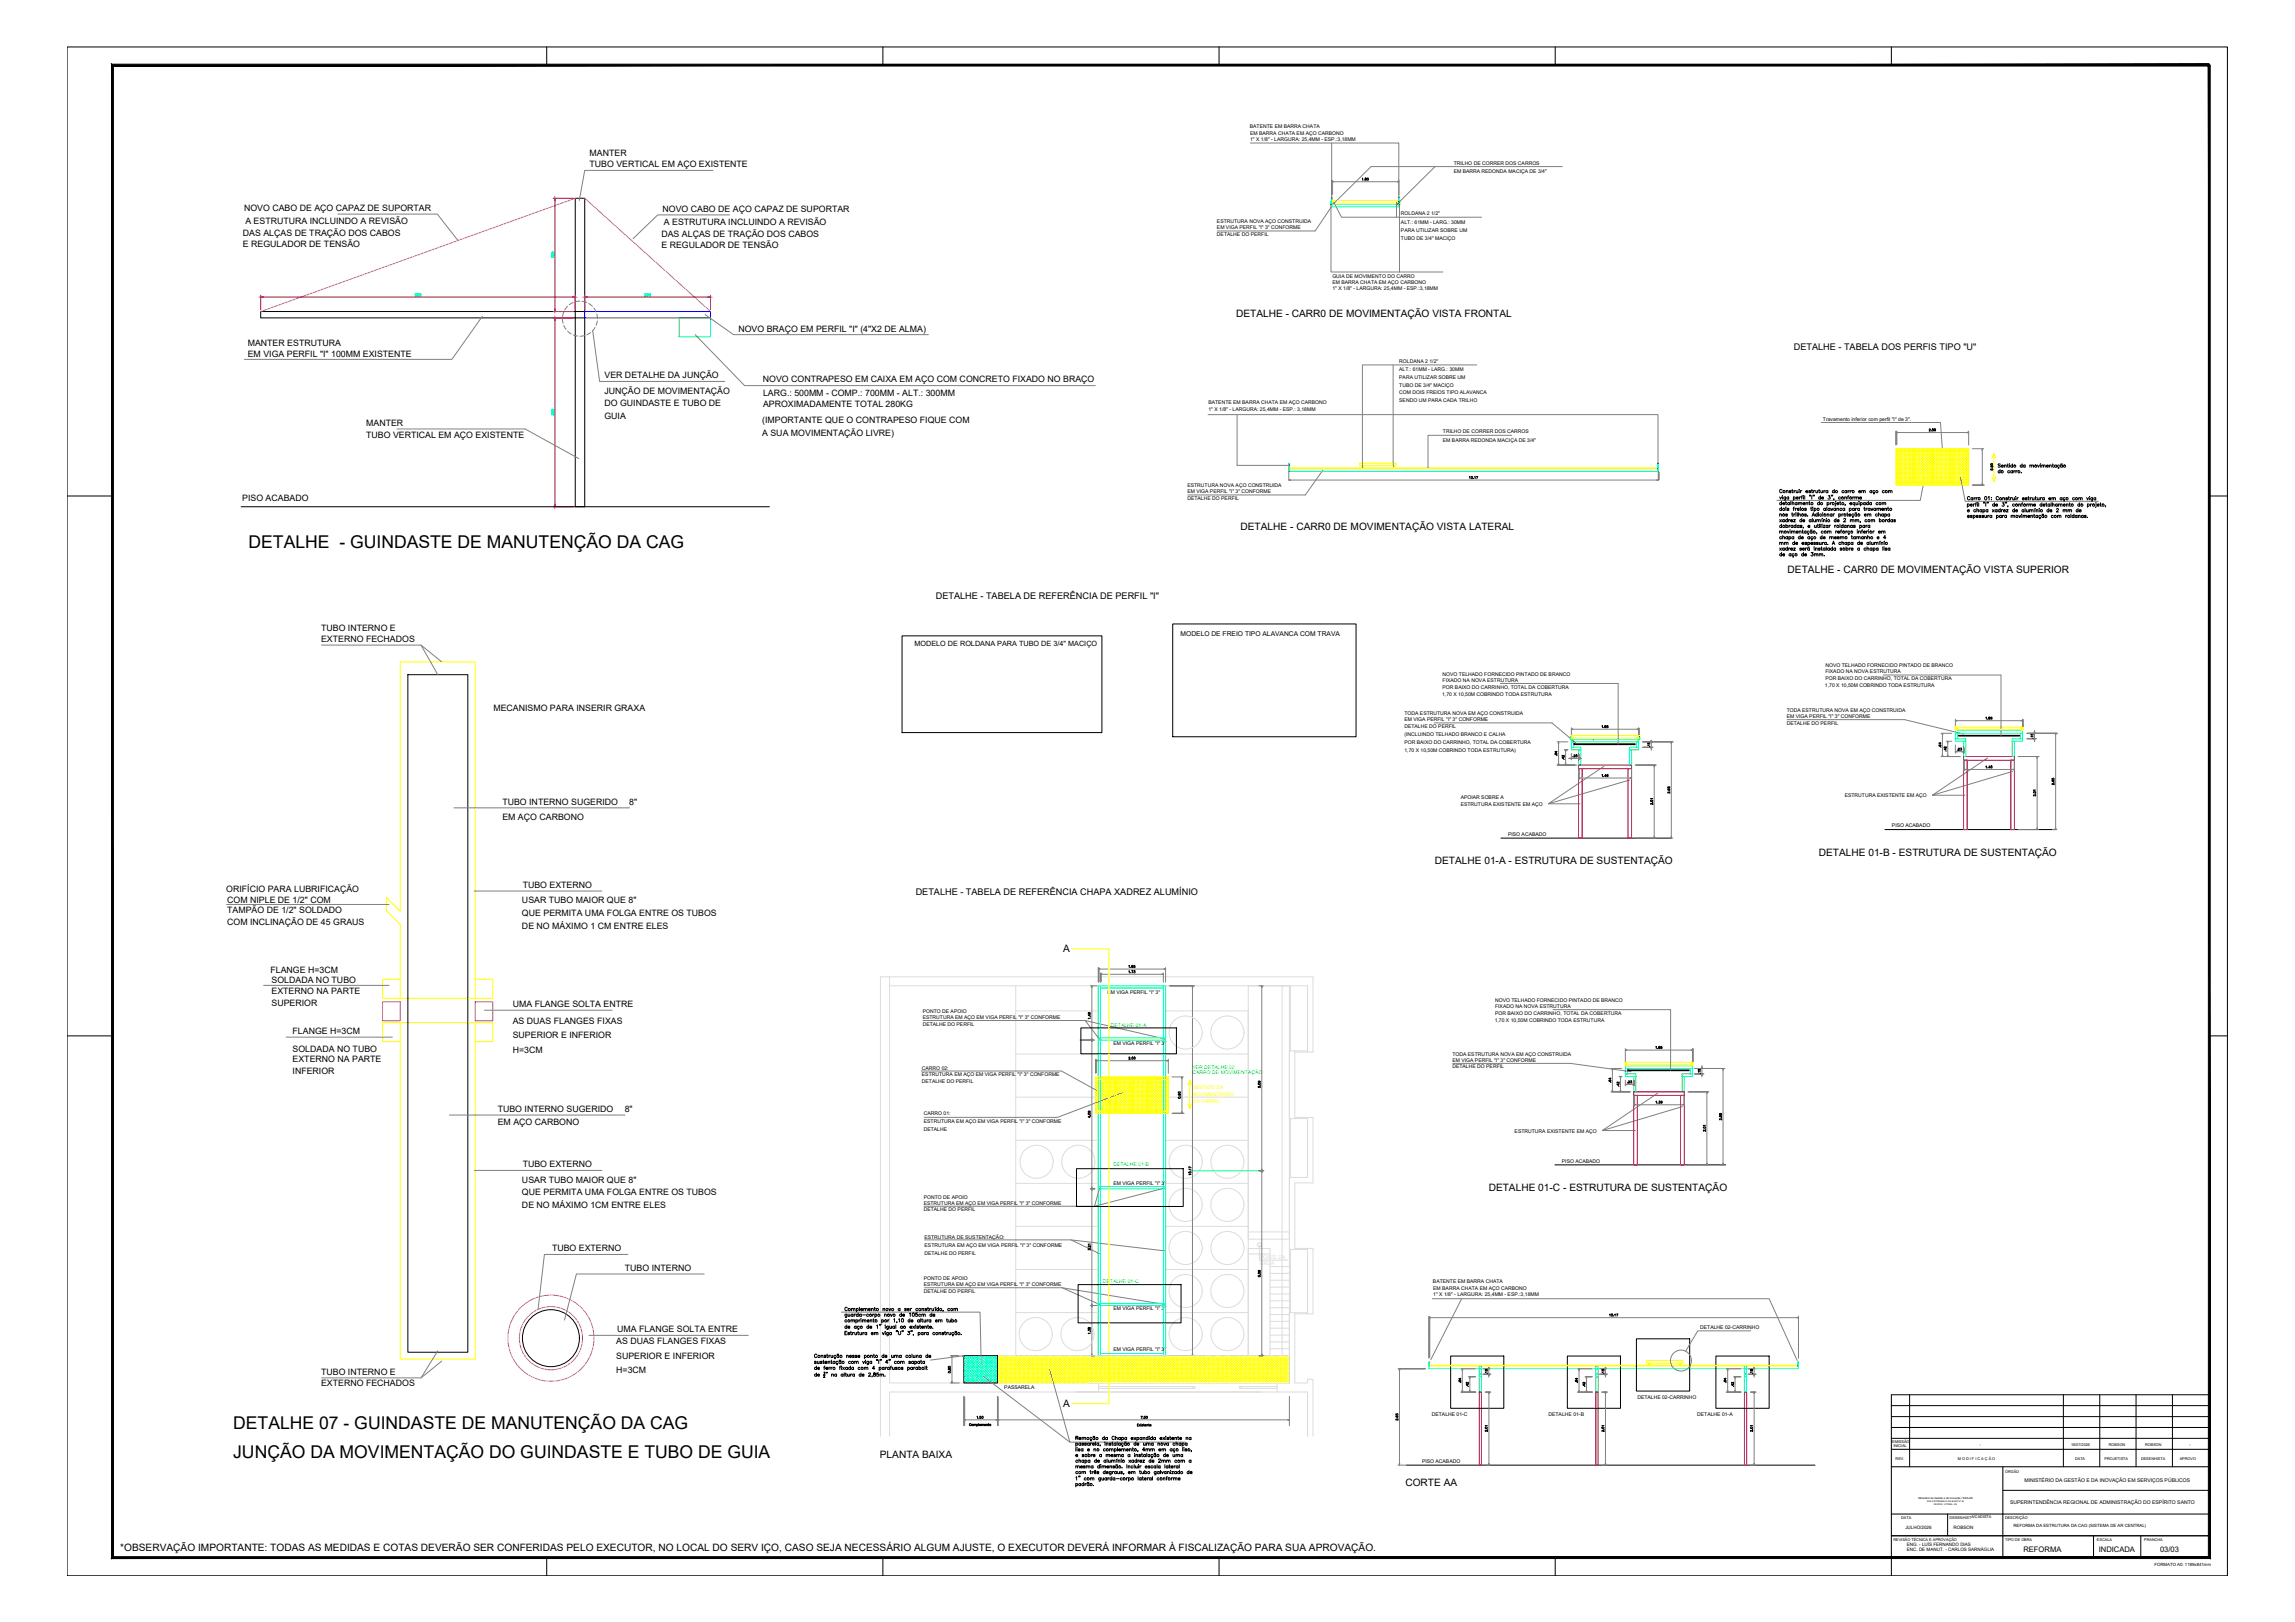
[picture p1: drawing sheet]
<svg xmlns="http://www.w3.org/2000/svg" width="841mm" height="594mm" viewBox="0 0 841 594" stroke-linecap="round" stroke-linejoin="round" font-family="sans-serif">
<defs><g id="words">
<g font-size="6.4">
<text x="91.1" y="200.8">DETALHE - GUINDASTE DE MANUTENÇÃO DA CAG</text>
<text x="85.5" y="523.4">DETALHE 07 - GUINDASTE DE MANUTENÇÃO DA CAG</text>
<text x="85.5" y="533.8">JUNÇÃO DA MOVIMENTAÇÃO DO GUINDASTE E TUBO DE GUIA</text>
</g>
<text font-size="4" fill="#0f0" x="203.9" y="153.5" transform="rotate(-90 203.9 153.5)">300</text>
<g font-size="3.7">
<text x="453" y="116.1">DETALHE - CARR0 DE MOVIMENTAÇÃO VISTA FRONTAL</text>
<text x="454.6" y="194.3">DETALHE - CARR0 DE MOVIMENTAÇÃO VISTA LATERAL</text>
<text x="655.1" y="209.8">DETALHE - CARR0 DE MOVIMENTAÇÃO VISTA SUPERIOR</text>
<text x="525.8" y="316.6">DETALHE 01-A - ESTRUTURA DE SUSTENTAÇÃO</text>
<text x="666.5" y="313.5">DETALHE 01-B - ESTRUTURA DE SUSTENTAÇÃO</text>
<text x="389.6" y="348.6">A</text>
<text x="545.5" y="436.3">DETALHE 01-C - ESTRUTURA DE SUSTENTAÇÃO</text>
<text x="389.6" y="515.3">A</text>
<text x="322.4" y="533.9">PLANTA BAIXA</text>
<text x="515" y="544.3">CORTE AA</text>
<text x="44.1" y="568">*OBSERVAÇÃO IMPORTANTE: TODAS AS MEDIDAS E COTAS DEVERÃO SER CONFERIDAS PELO EXECUTOR, NO LOCAL DO SERV IÇO, CASO SEJA NECESSÁRIO ALGUM AJUSTE, O EXECUTOR DEVERÁ INFORMAR À FISCALIZAÇÃO PARA SUA APROVAÇÃO.</text>
</g>
<g font-size="3.5" fill="#808080">
<text x="605.4" y="274.8" transform="rotate(-90 605.4 274.8)">.15</text>
<text x="745.8" y="271.6" transform="rotate(-90 745.8 271.6)">.15</text>
<text x="575" y="278.3">.20</text>
<text x="624.1" y="394.4" transform="rotate(-90 624.1 394.4)">.15</text>
<text x="595.1" y="397.9">.23</text>
</g>
<g font-size="3.5">
<text x="571.5" y="278" transform="rotate(-90 571.5 278)">.64</text>
<text x="536.2" y="507.6" transform="rotate(-90 536.2 507.6)">.64</text>
<text x="539" y="509.1" transform="rotate(-90 539 509.1)">.42</text>
<text x="578.9" y="507.6" transform="rotate(-90 578.9 507.6)">.64</text>
<text x="581.7" y="509.1" transform="rotate(-90 581.7 509.1)">.42</text>
<text x="588.8" y="504.5" transform="rotate(-90 588.8 504.5)">.15</text>
<text x="636.1" y="509.1" transform="rotate(-90 636.1 509.1)">.42</text>
<text x="643.1" y="504.5" transform="rotate(-90 643.1 504.5)">.15</text>
</g>
<g font-size="3.3">
<text x="657.3" y="128.2">DETALHE - TABELA DOS PERFIS TIPO &quot;U&quot;</text>
<text x="342.9" y="219.6">DETALHE - TABELA DE REFERÊNCIA DE PERFIL &quot;I&quot;</text>
<text x="335.6" y="328">DETALHE - TABELA DE REFERÊNCIA CHAPA XADREZ ALUMÍNIO</text>
</g>
<g font-size="3.2">
<text x="216.1" y="57">MANTER</text>
<text x="216.1" y="61.3">TUBO VERTICAL EM AÇO EXISTENTE</text>
<text x="89.4" y="77.2">NOVO CABO DE AÇO CAPAZ DE SUPORTAR</text>
<text x="242.8" y="77.6">NOVO CABO DE AÇO CAPAZ DE SUPORTAR</text>
<text x="89.9" y="81.9">A ESTRUTURA INCLUINDO A REVISÃO</text>
<text x="243.3" y="82.3">A ESTRUTURA INCLUINDO A REVISÃO</text>
<text x="89" y="86.3">DAS ALÇAS DE TRAÇÃO DOS CABOS</text>
<text x="242.4" y="86.7">DAS ALÇAS DE TRAÇÃO DOS CABOS</text>
<text x="89" y="90.6">E REGULADOR DE TENSÃO</text>
<text x="242.4" y="91">E REGULADOR DE TENSÃO</text>
<text x="270.6" y="121.4">NOVO BRAÇO EM PERFIL &quot;I&quot; (4&quot;X2 DE ALMA)</text>
<text x="90.8" y="130.7">EM VIGA PERFIL &quot;I&quot; 100MM EXISTENTE</text>
<text x="90.8" y="126.6">MANTER ESTRUTURA</text>
<text x="221.5" y="138.6">VER DETALHE DA JUNÇÃO</text>
<text x="279.6" y="139.9">NOVO CONTRAPESO EM CAIXA EM AÇO COM CONCRETO FIXADO NO BRAÇO</text>
<text x="221.5" y="144.4">JUNÇÃO DE MOVIMENTAÇÃO</text>
<text x="221.5" y="148.8">DO GUINDASTE E TUBO DE</text>
<text x="279.6" y="145">LARG.: 500MM - COMP.: 700MM - ALT.: 300MM</text>
<text x="279.6" y="149.2">APROXIMADAMENTE TOTAL 280KG</text>
<text x="221.5" y="153.5">GUIA</text>
<text x="279.3" y="154.8">(IMPORTANTE QUE O CONTRAPESO FIQUE COM</text>
<text x="134.2" y="160.3">TUBO VERTICAL EM AÇO EXISTENTE</text>
<text x="134.2" y="156.1">MANTER</text>
<text x="279.3" y="159.5">A SUA MOVIMENTAÇÃO LIVRE)</text>
<text x="88.8" y="183.4">PISO ACABADO</text>
<text x="117.7" y="231.1">TUBO INTERNO E</text>
<text x="117.7" y="235.3">EXTERNO FECHADOS</text>
<text x="180.8" y="260.6">MECANISMO PARA INSERIR GRAXA</text>
<text x="184.1" y="294.7">TUBO INTERNO SUGERIDO</text>
<text x="230.6" y="294.7">8&quot;</text>
<text x="184.1" y="300.2">EM AÇO CARBONO</text>
<text x="82.9" y="326.6">ORIFÍCIO PARA LUBRIFICAÇÃO</text>
<text x="191.5" y="325.2">TUBO EXTERNO</text>
<text x="83.3" y="330.6">COM NIPLE DE 1/2&quot; COM</text>
<text x="83.3" y="334.4">TAMPÃO DE 1/2&quot; SOLDADO</text>
<text x="191.3" y="330.8">USAR TUBO MAIOR QUE 8&quot;</text>
<text x="191.3" y="335.4">QUE PERMITA UMA FOLGA ENTRE OS TUBOS</text>
<text x="83.3" y="338.9">COM INCLINAÇÃO DE 45 GRAUS</text>
<text x="191.3" y="340.2">DE NO MÁXIMO 1 CM ENTRE ELES</text>
<text x="99.1" y="356.2">FLANGE H=3CM</text>
<text x="99.5" y="360.2">SOLDADA NO TUBO</text>
<text x="99.5" y="364">EXTERNO NA PARTE</text>
<text x="99.5" y="368.4">SUPERIOR</text>
<text x="187.9" y="368.7">UMA FLANGE SOLTA ENTRE</text>
<text x="187.9" y="374.9">AS DUAS FLANGES FIXAS</text>
<text x="107.2" y="378.7">FLANGE H=3CM</text>
<text x="187.9" y="380.2">SUPERIOR E INFERIOR</text>
<text x="107.2" y="385.2">SOLDADA NO TUBO</text>
<text x="107.2" y="388.9">EXTERNO NA PARTE</text>
<text x="187.9" y="385.5">H=3CM</text>
<text x="107.2" y="393.3">INFERIOR</text>
<text x="182.4" y="407.3">TUBO INTERNO SUGERIDO</text>
<text x="228.9" y="407.3">8&quot;</text>
<text x="182.4" y="412.1">EM AÇO CARBONO</text>
<text x="191.5" y="427.5">TUBO EXTERNO</text>
<text x="191.3" y="433.2">USAR TUBO MAIOR QUE 8&quot;</text>
<text x="191.3" y="437.7">QUE PERMITA UMA FOLGA ENTRE OS TUBOS</text>
<text x="191.3" y="442.4">DE NO MÁXIMO 1CM ENTRE ELES</text>
<text x="202.3" y="458.3">TUBO EXTERNO</text>
<text x="229" y="465.4">TUBO INTERNO</text>
<text x="226.2" y="487.7">UMA FLANGE SOLTA ENTRE</text>
<text x="225.8" y="492.4">AS DUAS FLANGES FIXAS</text>
<text x="225.8" y="497.7">SUPERIOR E INFERIOR</text>
<text x="117.7" y="503.6">TUBO INTERNO E</text>
<text x="225.8" y="503">H=3CM</text>
<text x="117.7" y="507.8">EXTERNO FECHADOS</text>
</g>
<g font-size="2.8">
<text x="741.5" y="568.6">REFORMA</text>
<text x="769.1" y="568.6">INDICADA</text>
<text x="791.6" y="568.6">03/03</text>
</g>
<text font-size="2.6" x="335.1" y="236.8">MODELO DE ROLDANA PARA TUBO DE 3/4&quot; MACIÇO</text>
<text font-size="2.4" x="432.6" y="233">MODELO DE FREIO TIPO ALAVANCA COM TRAVA</text>
<g font-size="1.9">
<text x="458" y="47">BATENTE EM BARRA CHATA</text>
<text x="458.1" y="49.5">EM BARRA CHATA EM AÇO CARBONO</text>
<text x="458.1" y="51.5">1&quot; X 1/8&quot; - LARGURA: 25,4MM - ESP.:3,18MM</text>
<text x="532.7" y="60.3">TRILHO DE CORRER DOS CARROS</text>
<text x="532.7" y="63.3">EM BARRA REDONDA MACIÇA DE 3/4&quot;</text>
<text x="446" y="81.8">ESTRUTURA NOVA AÇO CONSTRUIDA</text>
<text x="513.4" y="78.8">ROLDANA 2 1/2&quot;</text>
<text x="513.4" y="81.9">ALT.: 61MM - LARG.: 30MM</text>
<text x="446" y="84">EM VIGA PERFIL &quot;I&quot; 3&quot; CONFORME</text>
<text x="446" y="86.5">DETALHE DO PERFIL</text>
<text x="513.4" y="84.9">PARA UTILIZAR SOBRE UM</text>
<text x="513.4" y="87.8">TUBO DE 3/4&quot; MACIÇO</text>
<text x="488.3" y="102">GUIA DE MOVIMENTO DO CARRO</text>
<text x="488.3" y="104.1">EM BARRA CHATA EM AÇO CARBONO</text>
<text x="488.3" y="106.1">1&quot; X 1/8&quot; - LARGURA: 25,4MM - ESP.:3,18MM</text>
<text x="512.8" y="132.9">ROLDANA 2 1/2&quot;</text>
<text x="512.8" y="135.9">ALT.: 61MM - LARG.: 30MM</text>
<text x="512.8" y="139">PARA UTILIZAR SOBRE UM</text>
<text x="512.8" y="141.8">TUBO DE 3/4&quot; MACIÇO</text>
<text x="442.8" y="148.1">BATENTE EM BARRA CHATA EM AÇO CARBONO</text>
<text x="512.8" y="144.4">COM DOIS FREIOS TIPO ALAVANCA</text>
<text x="512.8" y="147.2">SENDO UM PARA CADA TRILHO</text>
<text x="442.8" y="150.4">1&quot; X 1/8&quot; - LARGURA: 25,4MM - ESP.: 3,18MM</text>
<text x="668" y="154.2">Travamento inferior com perfil &quot;I&quot; de 3&quot;.</text>
<text x="528.8" y="158.7">TRILHO DE CORRER DOS CARROS</text>
<text x="528.8" y="161.7">EM BARRA REDONDA MACIÇA DE 3/4&quot;</text>
<text x="435.1" y="178.4">ESTRUTURA NOVA AÇO CONSTRUIDA</text>
<text x="435.1" y="180.7">EM VIGA PERFIL &quot;I&quot; 3&quot; CONFORME</text>
<text x="435.1" y="183.1">DETALHE DO PERFIL</text>
<text x="668.9" y="244.4">NOVO TELHADO FORNECIDO PINTADO DE BRANCO</text>
<text x="528.6" y="249.8">FIXADO NA NOVA ESTRUTURA</text>
<text x="528.6" y="247.5">NOVO TELHADO FORNECIDO PINTADO DE BRANCO</text>
<text x="668.8" y="251.6">1,70 X 10,50M COBRINDO TODA ESTRUTURA</text>
<text x="668.9" y="246.6">FIXADO NA NOVA ESTRUTURA</text>
<text x="668.9" y="249.1">POR BAIXO DO CARRINHO, TOTAL DA COBERTURA</text>
<text x="528.5" y="254.8">1,70 X 10,50M COBRINDO TODA ESTRUTURA</text>
<text x="528.6" y="252.2">POR BAIXO DO CARRINHO, TOTAL DA COBERTURA</text>
<text x="514.7" y="261.9">TODA ESTRUTURA NOVA EM AÇO CONSTRUIDA</text>
<text x="654.8" y="263">EM VIGA PERFIL &quot;I&quot; 3&quot; CONFORME</text>
<text x="654.8" y="260.7">TODA ESTRUTURA NOVA EM AÇO CONSTRUIDA</text>
<text x="514.7" y="264.2">EM VIGA PERFIL &quot;I&quot; 3&quot; CONFORME</text>
<text x="514.7" y="266.6">DETALHE DO PERFIL</text>
<text x="514.7" y="269.6">(INCLUINDO TELHADO BRANCO E CALHA</text>
<text x="654.8" y="265.4">DETALHE DO PERFIL</text>
<text x="514.7" y="272.5">POR BAIXO DO CARRINHO, TOTAL DA COBERTURA</text>
<text x="514.7" y="275.3">1,70 X 10,50M COBRINDO TODA ESTRUTURA)</text>
<text x="535.3" y="292.7">APOIAR SOBRE A</text>
<text x="676" y="292">ESTRUTURA EXISTENTE EM AÇO</text>
<text x="535.3" y="295.1">ESTRUTURA EXISTENTE EM AÇO</text>
<text x="693.3" y="303.1">PISO ACABADO</text>
<text x="552.6" y="306.2">PISO ACABADO</text>
<text x="405.8" y="364.2">EM VIGA PERFIL &quot;I&quot; 3&quot;</text>
<text x="338.1" y="371">PONTO DE APOIO</text>
<text x="547.9" y="369.2">FIXADO NA NOVA ESTRUTURA</text>
<text x="547.9" y="371.6">POR BAIXO DO CARRINHO, TOTAL DA COBERTURA</text>
<text x="547.9" y="366.9">NOVO TELHADO FORNECIDO PINTADO DE BRANCO</text>
<text x="338.1" y="373.2">ESTRUTURA EM AÇO EM VIGA PERFIL &quot;I&quot; 3&quot; CONFORME</text>
<text x="338.1" y="375.6">DETALHE DO PERFIL</text>
<text x="547.7" y="374.2">1,70 X 10,50M COBRINDO TODA ESTRUTURA</text>
<text x="408" y="382.9">EM VIGA PERFIL &quot;I&quot; 3&quot;</text>
<text x="532.2" y="388.9">EM VIGA PERFIL &quot;I&quot; 3&quot; CONFORME</text>
<text x="532.2" y="386.6">TODA ESTRUTURA NOVA EM AÇO CONSTRUIDA</text>
<text x="337.8" y="394.2">ESTRUTURA EM AÇO EM VIGA PERFIL &quot;I&quot; 3&quot; CONFORME</text>
<text x="337.8" y="391.8">CARRO 02:</text>
<text x="532.2" y="391.3">DETALHE DO PERFIL</text>
<text x="337.8" y="396.7">DETALHE DO PERFIL</text>
<text x="338.6" y="411.5">ESTRUTURA EM AÇO EM VIGA PERFIL &quot;I&quot; 3&quot; CONFORME</text>
<text x="338.6" y="408.5">CARRO 01:</text>
<text x="338.5" y="414.1">DETALHE</text>
<text x="555.1" y="414.8">ESTRUTURA EXISTENTE EM AÇO</text>
<text x="572.4" y="425.8">PISO ACABADO</text>
<text x="408" y="434">EM VIGA PERFIL &quot;I&quot; 3&quot;</text>
<text x="338.5" y="441.3">ESTRUTURA EM AÇO EM VIGA PERFIL &quot;I&quot; 3&quot; CONFORME</text>
<text x="338.5" y="443.7">DETALHE DO PERFIL</text>
<text x="338.5" y="439">PONTO DE APOIO</text>
<text x="338.7" y="453.7">ESTRUTURA DE SUSTENTAÇÃO:</text>
<text x="338.7" y="459.6">DETALHE DO PERFIL</text>
<text x="338.8" y="456.7">ESTRUTURA EM AÇO EM VIGA PERFIL &quot;I&quot; 3&quot; CONFORME</text>
<text x="338.5" y="471.1">ESTRUTURA EM AÇO EM VIGA PERFIL &quot;I&quot; 3&quot; CONFORME</text>
<text x="338.5" y="473.5">DETALHE DO PERFIL</text>
<text x="338.5" y="468.9">PONTO DE APOIO</text>
<text x="525.1" y="470.1">BATENTE EM BARRA CHATA</text>
<text x="525.2" y="472.5">EM BARRA CHATA EM AÇO CARBONO</text>
<text x="408" y="479.9">EM VIGA PERFIL &quot;I&quot; 3&quot;</text>
<text x="525.2" y="474.5">1&quot; X 1/8&quot; - LARGURA: 25,4MM - ESP.:3,18MM</text>
<text x="623" y="486.7">DETALHE 02-CARRINHO</text>
<text x="408" y="494.9">EM VIGA PERFIL &quot;I&quot; 3&quot;</text>
<text x="368" y="508.8">PASSARELA</text>
<text x="600" y="512.5">DETALHE 02-CARRINHO</text>
<text x="524.7" y="518.6">DETALHE 01-C</text>
<text x="567.5" y="518.6">DETALHE 01-B</text>
<text x="621.9" y="518.6">DETALHE 01-A</text>
<text x="521.1" y="535.8">PISO ACABADO</text>
<text x="741.9" y="543">MINISTÉRIO DA GESTÃO E DA INOVAÇÃO EM SERVIÇOS PÚBLICOS</text>
<text x="736.6" y="550.8">SUPERINTENDÊNCIA REGIONAL DE ADMINISTRAÇÃO DO ESPÍRITO SANTO</text>
</g>
<g font-size="1.9" fill="#0f0">
<text x="407.1" y="376">DETALHE 01-A</text>
<text x="437" y="393.5">CARRO DE MOVIMENTAÇÃO</text>
<text x="437" y="391.4">VER DETALHE 02</text>
<text x="408" y="427.1">DETALHE 01-B</text>
<text x="404.2" y="470">DETALHE 01-C</text>
</g>
<g font-size="1.9" fill="#ff0">
<text x="437" y="401.5">MOVIMENTAÇÃO</text>
<text x="437" y="398.9">SENTIDO DA</text>
<text x="437" y="404.1">DO CARRO</text>
</g>
<g font-size="1.9" fill="#dcdcdc">
<text x="461.7" y="461.1">POSTE DA</text>
<text x="461.7" y="463.1">GRUA</text>
</g>
<g font-size="1.7">
<text x="698.2" y="560.1">JULHO/2026</text>
<text x="715.9" y="560.1">ROBSON</text>
<text x="698.8" y="566.2">ENG. - LUÍS FERNANDO DIAS</text>
<text x="698.8" y="568.3">ENC. DE MANUT. - CARLOS SARNÁGLIA</text>
</g>
<g font-size="1.6">
<text x="737.9" y="559.2">REFORMA DA ESTRUTURA DA CAG (SISTEMA DE AR CENTRAL)</text>
<text x="789.5" y="573.5">FORMATO A0: 1189x841mm</text>
</g>
<g font-size="1.4">
<text x="693.4" y="528.5">EMISSÃO</text>
<text x="693.8" y="530">INICIAL</text>
<text x="725.5" y="529.6">-</text>
<text x="758.9" y="529.6">16/07/2026</text>
<text x="772.8" y="529.6">ROBSON</text>
<text x="786.1" y="529.6">ROBSON</text>
<text x="694.7" y="534.6">REV.</text>
<text x="717.5" y="534.6">M O D I F I C A Ç Ã O</text>
<text x="734.8" y="539.4">ÓRGÃO</text>
<text x="760.4" y="534.6">DATA</text>
<text x="771.3" y="534.6">PROJETISTA</text>
<text x="784.6" y="534.6">DESENHISTA</text>
<text x="798.8" y="534.6">APROVO</text>
<text x="696.7" y="556.3">DATA</text>
<text x="714.4" y="556.2">DESENHISTA/CADISTA</text>
<text x="734.8" y="556.3">DESCRIÇÃO</text>
<text x="693.9" y="564.3">REVISÃO TÉCNICA E APROVAÇÃO</text>
<text x="734.8" y="564.3">TIPO DE OBRA</text>
<text x="768.5" y="564.3">ESCALA</text>
<text x="785.8" y="564.3">PRANCHA</text>
</g>
<text font-size="1" x="703" y="549">Ministério da Gestão e da Inovação / SRA-ES</text>
<g font-size=".8">
<text x="706.2" y="550.1">RUA PIETRÂNGELO DE BIASE Nº 56</text>
<text x="708.6" y="551.1">CENTRO, VITÓRIA - ES</text>
</g>
</g></defs>
<!-- layer: 01 -->
<g fill="none" stroke="#000" stroke-width=".37">
<path d="M210.8 72.6h3.5v41.5h-3.5zM95.5 114.1h115.3v2.3h-115.3zM210.8 116.4h3.5v69.2h-3.5zM88.4 185.6h193.6M330.6 232.9h73.2v35.4h-73.2zM429.8 228.5h67.1v41.3h-67.1zM149.5 247.1h21.9v248.2h-21.9zM396.1 376.5h35v9.5h-35zM394.5 428h39.1v13.9h-39.1zM395.1 470.5h37.7v14h-37.7zM531.6 496.7h19.5v19.1h-19.5zM574.4 496.7h19.4v19.1h-19.4z"/>
<path d="M599.7 490.4h19.5v19.1h-19.5zM628.8 496.7h19.5v19.1h-19.5zM515.4 536.6h149.7"/>
<circle cx="201.9" cy="490.1" r="10.4"/>
</g>
<path d="M214.3 114.1h46.1v2.3h-46.1z" fill="none" stroke="#00f" stroke-width=".37"/>
<g fill="none" stroke="#f0f" stroke-width=".37">
<path d="M210.8 72.6l-115.3 41.5M214.3 72.6l46.1 41.5M140.2 366.9h6.5v7h-6.5zM174.1 366.9h6.5v7h-6.5z"/>
<circle cx="201.9" cy="490.1" r="15.8"/>
<circle cx="201.9" cy="490.1" r="11.6"/>
</g>
<!-- layer: 0.1 -->
<g fill="none" stroke="#808080" stroke-width=".37">
<path d="M458.2 52.4h54.4v19.9M488 52.4v20M123.8 78.4h36.5l7.5 9.7M261.3 62.4h-47l-2 11M267.3 78.7h-26.3l-9 8.7M487.8 74.9v24.7h40.9M488 71.1h.1M488 70.8h.1M488 70.5h.1M488 70.2h.1M488 69.9h.1M488 69.7h.1"/>
<path d="M488 69.4h.1M488 69.1h.1M488 68.8h.1M488 68.5h.1M488 68.2h.1M488 67.9h.1M488 67.6h.1M488 67.3h.1M488 67h.1M488 66.7h.1M488 66.4h.1M488 66.1h.1"/>
<path d="M488 75.6l-6 9h-35.9M488 66.6h24.6M488.6 66.4l-.6 .2 .6 .1M488.8 74.1l2.8 5.5h51.3M511.8 74.1v5.5M512.1 66.4l.5 .2-.5 .1M512.6 66v5.4M512.9 75.2v24.4M525.9 61l-13.9 13.7M572.5 61h-70.1l-13.8 13.7M176.8 115.8l-11.2 15.8h-76M258.4 115.2l10.4 7.4h71.4"/>
<path d="M217.2 121.1l2.5 18.6h45.9M254.7 122.6l18.2 18.6h128.5M510.5 133.7v37.5M541.2 133.7h-41.9v37.5M145.4 157.1h47l19.7 10.9M442.7 151.9h164.9v17.6M453.3 151.9v18.5h19.1M554 159.4h-30.7v12M694.8 159.8h.1M694.8 159.5h.1M694.8 159.2h.1M694.8 158.9h.1"/>
<path d="M694.8 158.6h.1M694.8 158.3h.1M694.8 158h.1M694.8 157.9v5.1M694.8 158.4h26.6M695.4 158.3l-.6 .1 .6 .2M720.9 158.3l.5 .1-.5 .2M721.4 157.9v5.1M472.3 172.6v3.2h135.4v-3.2M472.8 175.7l-.5 .1 .5 .2M484.8 172.2l-6.4 9.1h-43.1M607.2 175.7l.5 .1-.5 .2"/>
<path d="M607.7 173h.1M607.7 173.3h.1M607.7 173.6h.1M607.7 173.9h.1M607.7 174.2h.1M607.7 174.5h.1M607.7 174.8h.1M607.7 175.1h.1M607.7 175.4h.1M607.7 175.7h.1M694.8 162.7h.1M694.8 162.4h.1"/>
<path d="M694.8 162.2h.1M694.8 161.9h.1M694.8 161.6h.1M694.8 161.3h.1M694.8 161h.1M694.8 160.7h.1M694.8 160.4h.1M694.8 160.1h.1M705.3 175l-1.6 8.3h-52.5M722.8 177.7h4.1M722.8 164.4h4.1M723 177.7h.1"/>
<path d="M723.3 177.7h.1M723.6 177.7h.1M723.9 177.7h.1M724.2 177.7h.1M724.5 177.7h.1M724.8 177.7h.1M725.1 177.7h.1M725.4 177.7h.1M725.7 177.7h.1M726 177.7h.1M726.3 177.7h.1M726.3 177.1l.1 .6 .2-.6"/>
<path d="M726.3 164.9l.1-.5 .2 .5M726.4 164.4v13.3M726.6 177.7h.1M726.8 177.7h.1M117.8 236.3h36.5l7.6 6.1M154.3 236.3l6.1 10.8M549.9 250.3h43.1v22.3M690.1 247.2h43.2v22.2M525.6 264.8h43.1l8.7 7.2M570.6 271.7h3.9M571 279.7l.1 .5 .2-.5M571 272.2l.1-.5 .2 .5"/>
<path d="M571.1 271.7v8.5M573.2 274.6h.6M573.3 274.6h.1M573.6 275.1l.1-.5 .2 .5M573.6 279.7l.1 .5 .2-.5M573.6 274.6h.1M573.7 274.6v5.6M575.8 266.5v3.9M575.8 267.1h24.7M576.4 266.9l-.6 .2 .6 .1M583.9 270.7v.5M600 266.9l.5 .2-.5 .1"/>
<path d="M600.5 270h.1M600.5 269.7h.1M600.5 269.4h.1M600.5 269.1h.1M600.5 268.8h.1M600.5 268.5h.1M600.5 268.2h.1M600.5 267.9h.1M600.5 267.6h.1M600.5 267.3h.1M600.5 267.1h.1M600.5 266.8h.1"/>
<path d="M600.5 266.5v3.9M606.6 271.7h6.4M606.9 271.7h.1M607.2 271.7h.1M607.5 271.7h.1M607.8 271.7h.1M608.1 271.7h.1M608.4 271.7h.1M608.7 271.7h.1M609 271.7h.1M609.2 271.7h.1M609.5 271.7h.1"/>
<path d="M609.8 271.7h.1M610.1 271.7h.1M610.4 271.7h.1M610.7 271.7h.1M611 271.7h.1M611.3 271.7h.1M611.6 271.7h.1M611.9 271.7h.1M612.2 271.7h.1M612.3 272.2l.2-.5 .1 .5M612.5 271.7v35.3M612.5 271.7h.1"/>
<path d="M612.8 271.7h.1M654.9 263.6h43.1l21.5 5.2M711.3 277.1h6.9M711.3 268.6h3.9M711.4 277.1h.1M711.7 276.6l.1 .5 .2-.5M711.7 269.1l.1-.5 .2 .5M711.7 277.1h.1M711.8 268.6v8.5M712 277.1h.1M712.3 277.1h.1M712.6 277.1h.1"/>
<path d="M712.9 277.1h.1M713.2 277.1h.1M713.2 271.5h2M713.4 277.1h.1M713.5 277.1h.1M713.6 276.6l.2 .5 .1-.5M713.6 272l.2-.5 .1 .5M713.8 271.5v5.6M713.8 277.1h.1M714 277.1h.1M714.1 277.1h.1M714.3 277.1h.1"/>
<path d="M714.4 277.1h.1M714.6 277.1h.1M714.7 277.1h.1M714.9 277.1h.1M715 277.1h.1M715.2 277.1h.1M715.3 277.1h.1M715.5 277.1h.1M715.6 277.1h.1M715.8 277.1h.1M715.9 277.1h.1M716.1 277.1h.1"/>
<path d="M716.2 277.1h.1M716.4 277.1h.1M716.5 277.1h.1M716.6 263.4v3.8M716.6 272.9v3M716.6 264h24.6M716.6 275.3h3M716.7 277.1h.1M716.8 277.1h.1M717 277.1h.1M717.1 277.1h.1M717.1 263.8l-.5 .2 .5 .1"/>
<path d="M717.1 275.2l-.5 .1 .5 .2M717.3 277.1h.1M717.4 277.1h.1M717.7 277.1h.1M717.9 277.1h.1M718 277.1h.1M719 275.2l.6 .1-.6 .2M719.6 278.7h.1M719.6 279h.1M719.6 279.3h.1M719.6 279.6h.1M719.6 279.9h.1"/>
<path d="M719.6 274h.1M719.6 274.2h.1M719.6 274.5h.1M719.6 274.8h.1M719.6 275.1h.1M719.6 275.4h.1M719.6 275.7h.1M719.6 273.7v2.2M719.6 278.4v4M728.4 277.6l-20.3 13.7 29.4-8.8M738.2 278.4v4M739.5 277.1h7.5"/>
<path d="M739.8 277.1h.1M740.1 277.1h.1M740.4 277.1h.1M740.6 263.8l.6 .2-.6 .1M740.7 277.1h.1M741 277.1h.1M741.2 266.9h.1M741.2 266.6h.1M741.2 266.3h.1M741.2 266h.1M741.2 265.7h.1M741.2 265.4h.1"/>
<path d="M741.2 265.1h.1M741.2 264.8h.1M741.2 264.5h.1M741.2 264.2h.1M741.2 263.9h.1M741.2 263.6h.1M741.2 263.4v3.8M741.3 277.1h.1M741.6 277.1h.1M741.9 277.1h.1M742.2 277.1h.1M742.5 277.1h.1"/>
<path d="M742.8 277.1h.1M743.1 277.1h.1M743.4 277.1h.1M743.7 277.1h.1M744 277.1h.1M744.2 277.1h.1M744.5 277.1h.1M744.8 277.1h.1M745.1 277.1h.1M745.4 277.1h.1M745.7 277.1h.1M746 277.1h.1"/>
<path d="M746.3 277.1h.1M746.4 277.6l.1-.5 .2 .5M746.5 277.1v26.7M746.6 277.1h.1M746.9 277.1h.1M747 268.6h6.8M747.1 268.6h.1M747.4 268.6h.1M747.7 268.6h.1M748 268.6h.1M748.3 268.6h.1M748.6 268.6h.1"/>
<path d="M748.9 268.6h.1M749.2 268.6h.1M749.5 268.6h.1M749.8 268.6h.1M750.1 268.6h.1M750.4 268.6h.1M750.7 268.6h.1M751 268.6h.1M751.3 268.6h.1M751.6 268.6h.1M751.9 268.6h.1M752.2 268.6h.1"/>
<path d="M752.5 268.6h.1M752.8 268.6h.1M753.1 268.6h.1M753.1 269.1l.2-.5 .1 .5M753.3 268.6v35.2M753.3 268.6h.1M753.6 268.6h.1M166.4 295.9h64.3M567.4 294.4h11.6M570.6 280.2h7.3M570.7 280.2h.1M571 280.2h.1"/>
<path d="M571.3 280.2h.1M571.6 280.2h.1M571.9 280.2h.1M572.2 280.2h.1M572.5 280.2h.1M572.8 280.2h.1M573.1 280.2h.1M573.3 280.2h.1M573.6 280.2h.1M573.9 280.2h.1M574.2 280.2h.1M574.5 280.2h.1"/>
<path d="M574.8 280.2h.1M575.1 280.2h.1M575.4 280.2h.1M575.7 280.2h.1M576 280.2h.1M576.3 280.2h.1M576.6 280.2h.1M576.9 280.2h.1M578.5 281.8h.1M578.5 282.1h.1M578.5 282.4h.1M578.5 282.7h.1"/>
<path d="M578.5 283h.1M578.5 283.3h.1M578.5 283.6h.1M578.5 283.9h.1M578.5 284.2h.1M578.5 284.5h.1M578.5 284.8h.1M578.5 285.1h.1M578.5 285.4h.1M578.5 281.5v4M578.5 285h19.4M579 284.8l-.5 .2 .5 .1"/>
<path d="M587.7 280.7l-20.3 13.7 29.8-8.7M597.4 284.8l.5 .2-.5 .1M597.9 281.5v4M599.3 280.2h7.4M599.5 280.2h.1M599.8 280.2h.1M600.1 280.2h.1M600.4 280.2h.1M600.7 280.2h.1M601 280.2h.1M601.3 280.2h.1M601.6 280.2h.1"/>
<path d="M601.9 280.2h.1M602.2 280.2h.1M602.5 280.2h.1M602.8 280.2h.1M603.1 280.2h.1M603.4 280.2h.1M603.7 280.2h.1M604 280.2h.1M604.3 280.2h.1M604.5 280.2h.1M604.8 280.2h.1M605.1 280.2h.1"/>
<path d="M605.4 280.2h.1M605.7 280.2h.1M606 280.2h.1M606.1 280.8l.1-.6 .2 .6M606.2 280.2v26.8M606.3 280.2h.1M606.6 280.2h.1M708.1 291.3h12M719.6 280.2h.1M719.6 280.5h.1M719.6 280.8h.1M719.6 281.1h.1"/>
<path d="M719.6 281.4h.1M719.6 281.7h.1M719.6 282h.1M719.6 282.3h.1M719.6 281.8h18.6M720.1 281.7l-.5 .1 .5 .2M737.7 281.7l.5 .1-.5 .2M599.3 307h7.4M606.1 306.5l.1 .5 .2-.5M611.3 307h1.7M612.3 306.5l.2 .5 .1-.5M739.5 303.8h7.5"/>
<path d="M746.4 303.3l.1 .5 .2-.5M752.1 303.8h1.7M753.1 303.3l.2 .5 .1-.5M83 331.3h59.6M173.8 326.4h46.8M402.5 359.6h.1M402.5 359.3h.1M402.5 359h.1M402.5 358.7h.1M402.5 358.4h.1M402.5 358.1h.1M402.5 357.8h.1"/>
<path d="M402.5 357.5h.1M402.5 357.2h.1M402.5 356.9h.1M402.5 356.6h.1M402.5 356.3h.1M402.5 356h.1M402.5 355.7h.1M402.5 355.4h.1M402.5 355.1h.1M402.5 354.8h.1M402.5 354.5h.1M402.5 354.4v5.4"/>
<path d="M402.5 354.9h24.6M403 354.8l-.5 .1 .5 .2M403.3 359.5h.1M403.3 359.2h.1M403.3 358.9h.1M403.3 358.6h.1M403.3 358.3h.1M403.3 358h.1M403.3 357.7h.1M403.3 357.4h.1M403.3 357.1h.1M403.3 356.8h.1"/>
<path d="M403.3 356.5h.1M403.3 356.3v3.5M403.3 356.8h23M403.8 356.7l-.5 .1 .5 .2M425.8 356.7l.5 .1-.5 .2M426.3 356.3v3.5M426.6 354.8l.5 .1-.5 .2M427.1 354.4v5.4M96.6 360.9h46M104.8 379.9h39M177.5 370h46.8M338.2 373.8h59.5"/>
<path d="M399.6 361.1h2.4M400 361.6l.1-.5 .1 .5M400.1 361.1v135.4M428.5 361.1h9M428.8 361.1h.1M429.1 361.1h.1M429.4 361.1h.1M429.7 361.1h.1M430 361.1h.1M430.3 361.1h.1M430.6 361.1h.1M430.9 361.1h.1"/>
<path d="M431.2 361.1h.1M431.4 361.1h.1M431.7 361.1h.1M432 361.1h.1M432.3 361.1h.1M432.6 361.1h.1M432.9 361.1h.1M433.2 361.1h.1M433.5 361.1h.1M433.8 361.1h.1M434.1 361.1h.1M434.4 361.1h.1"/>
<path d="M434.7 361.1h.1M435 361.1h.1M435.3 361.1h.1M435.6 361.1h.1M435.9 361.1h.1M436.2 361.1h.1M436.5 361.1h.1M436.8 361.1h.1M436.9 361.6l.1-.5 .2 .5M437 361.1v135.4M437.1 361.1h.1M437.4 361.1h.1"/>
<path d="M461.4 361.1h1.5M462.3 361.6l.1-.5 .2 .5M462.4 361.1v135.4M569.1 369.8h43.1v22.2M395.8 380.9h5.4M396.1 380.9h.1M396.4 380.9h.1M396.6 380.9h.1M396.9 380.9h.1M397.2 380.9h.1M397.5 380.9h.1M397.8 380.9h.1"/>
<path d="M398.1 380.9h.1M398.4 380.9h.1M398.7 380.9h.1M399 380.9h.1M399.3 380.9h.1M399.6 380.9h.1M399.9 380.9h.1M400 381.5l.1-.6 .1 .6M400 380.4l.1 .5 .1-.5M400.2 380.9h.1M400.5 380.9h.1M401.5 392.8h.1"/>
<path d="M401.5 392.5h.1M401.5 392.2h.1M401.5 391.9h.1M401.5 391.6h.1M401.5 391.3h.1M401.5 391h.1M401.5 390.8h.1M401.5 390.5h.1M401.5 390.2h.1M401.5 389.9h.1M401.5 389.6h.1M401.5 389.3h.1"/>
<path d="M401.5 389h.1M401.5 388.7h.1M401.5 388.4h.1M401.5 388.1h.1M401.5 388v5.1M401.5 388.5h26.6M402 388.3l-.5 .2 .5 .1M426.7 380.5l-29-6.7 5.2 6.8M427.6 388.3l.5 .2-.5 .1M428.1 388v5.1M429.5 394.4h4.1M433 395l.1-.6 .2 .6"/>
<path d="M433.1 394.4v13.4M532.3 389.5h43.2l22.3 3M590.4 399.9h7M590.4 391.3h3.9M590.5 399.9h.1M590.7 399.3l.2 .6 .1-.6M590.7 391.9l.2-.6 .1 .6M590.8 399.9h.1M590.9 391.3v8.6M591.1 399.9h.1M591.4 399.9h.1M591.7 399.9h.1"/>
<path d="M592 399.9h.1M592.3 399.9h.1M592.6 399.9h.1M592.9 399.9h.1M593.2 399.9h.1M593.3 394.3h.6l-.1 5.6M593.5 394.3h.1M593.5 399.9h.1M593.7 394.8l.1-.5 .2 .5M593.7 399.3l.1 .6 .2-.6M593.8 394.3h.1M593.8 399.9h.1"/>
<path d="M594.1 399.9h.1M594.4 399.9h.1M594.7 399.9h.1M595 399.9h.1M595.3 399.9h.1M595.6 399.9h.1M595.6 384.1v5.9M595.6 384.6h24.7M595.9 399.9h.1M596.2 384.5l-.6 .1 .6 .1M596.2 399.9h.1M596.5 399.9h.1"/>
<path d="M596.8 399.9h.1M597.1 399.9h.1M618.5 399.9h4.7M618.8 399.9h.1M619.1 399.9h.1M619.4 399.9h.1M619.7 399.9h.1M619.7 384.5l.6 .1-.6 .1M620 399.9h.1M620.3 389.2h.1M620.3 388.9h.1M620.3 388.6h.1"/>
<path d="M620.3 388.3h.1M620.3 388h.1M620.3 387.7h.1M620.3 387.4h.1M620.3 387.2h.1M620.3 386.9h.1M620.3 386.6h.1M620.3 386.3h.1M620.3 386h.1M620.3 385.7h.1M620.3 385.4h.1M620.3 385.1h.1"/>
<path d="M620.3 384.8h.1M620.3 384.5h.1M620.3 384.2h.1M620.3 384.1v5.2M620.3 399.9h.1M620.6 399.9h.1M620.9 399.9h.1M621.2 399.9h.1M621.5 399.9h.1M621.8 399.9h.1M622.1 399.9h.1M622.4 399.9h.1"/>
<path d="M622.7 399.9h.1M623 399.9h.1M623.3 399.9h.1M623.3 399.9h.2M623.5 399.9h.1M623.6 399.9h2.5M623.8 399.9h.1M624.1 399.9h.1M624.4 399.9h.1M624.7 399.9h.1M625 399.9h.1M625.3 399.9h.1"/>
<path d="M625.3 391.3h6.7M625.5 399.9v26.7M625.6 391.3h.1M625.6 399.9h.1M625.9 391.3h.1M625.9 399.9h.1M626.2 391.3h.1M626.5 391.3h.1M626.8 391.3h.1M627.1 391.3h.1M627.4 391.3h.1M627.7 391.3h.1"/>
<path d="M628 391.3h.1M628.3 391.3h.1M628.6 391.3h.1M628.8 391.3h.1M629.1 391.3h.1M629.4 391.3h.1M629.7 391.3h.1M630 391.3h.1M630.3 391.3h.1M630.6 391.3h.1M630.9 391.3h.1M631.2 391.3h.1"/>
<path d="M631.3 391.9l.1-.6 .2 .6M631.4 391.3v35.3M631.5 391.3h.1M631.8 391.3h.1M164.7 408.4h64.3M429.5 407.8h4.1M429.7 407.8h.1M430 407.8h.1M430.3 407.8h.1M430.6 407.8h.1M430.9 407.8h.1M431.2 407.8h.1"/>
<path d="M431.5 407.8h.1M431.8 407.8h.1M432.1 407.8h.1M432.4 407.8h.1M432.7 407.8h.1M433 407.8h.1M433 407.2l.1 .6 .2-.6M433.3 407.8h.1M433.6 407.8h.1M587.2 414.1h12.1M598.7 401.5h.1M598.7 401.8h.1"/>
<path d="M598.7 402.1h.1M598.7 402.4h.1M598.7 402.6h.1M598.7 402.9h.1M598.7 403.2h.1M598.7 403.5h.1M598.7 403.8h.1M598.7 404.1h.1M598.7 404.4h.1M598.7 404.7h.1M598.7 405h.1M598.7 401.2v3.9"/>
<path d="M598.7 404.6h18.5M599.2 404.5l-.5 .1 .5 .2M607.5 400.4l-20.3 13.7 29.3-8.8M616.7 404.5l.5 .1-.5 .2M617.2 401.2v3.9M625.4 400.4l.1-.5 .2 .5M173.8 428.7h46.8M399.6 435.4h1.6M399.7 435.4h.1M400 435.9l.1-.5 .1 .5M400 434.9l.1 .5 .1-.5M400 435.4h.1"/>
<path d="M400.3 435.4h.1M400.6 435.4h.1M400.9 435.4h.1M403 435.2l-1.9 6.6M426.7 435.2l-25.6 6.6h-62.5M461.4 428.8h1.5M461.6 428.8h.1M461.9 428.8h.1M462.2 428.8h.1M462.3 428.3l.1 .5 .2-.5M462.3 429.4l.1-.6 .2 .6M462.5 428.8h.1"/>
<path d="M462.8 428.8h.1M618.5 426.6h7.6M625.4 426.1l.1 .5 .2-.5M630.2 426.6h1.8M631.3 426.1l.1 .5 .2-.5M230.1 459.5h-30.6l-2.3 20.1M338.8 454.1h53.7l10.4 5.1M392.5 454.1l34.3 4M258 466.6h-46.8l-4.3 16.9M338.8 471.6h50.4l37.5 6.1M389.2 471.6l13.8 6.2M399.6 478.2h2.4"/>
<path d="M399.7 478.2h.1M400 478.7l.1-.5 .1 .5M400 477.6l.1 .6 .1-.6M400 478.2h.1M400.3 478.2h.1M400.6 478.2h.1M400.9 478.2h.1M524.9 475.7h123.4l10.3 22.6M535.6 475.7l-11.3 22.3M160.4 494.8l-6.1 9.9M161.9 498.5l-7.6 6.2h-36.5M215.8 489.1h58.4"/>
<path d="M308.3 480.6h50.8l.5 18.9M348.3 496.5h3M348.6 496.5h.1M348.7 497l.2-.5 .1 .5M348.9 496.5h.1M348.9 496.5v10M349.2 496.5h.1M349.4 496.5h.1M349.7 496.5h.1M350 496.5h.1M350.3 496.5h.1M350.6 496.5h.1"/>
<path d="M350.9 496.5h.1M352.7 496.5h.5l-12.2 1.7M352.7 496.6l.5-.1-.5 .3M399.6 496.5h1.6M399.7 496.5h.1M400 496l.1 .5 .1-.5M400 496.5h.1M400.3 496.5h.1M400.6 496.5h.1M400.9 496.5h.1M428.5 496.5h9M436.9 496l.1 .5 .2-.5"/>
<path d="M461.4 496.5h1.5M461.6 496.5h.1M461.9 496.5h.1M462.2 496.5h.1M462.3 496l.1 .5 .2-.5M462.5 496.5h.1M462.8 496.5h.1M523.6 497.1h.1M523.6 496.8h.1M523.6 496.5h.1M523.6 496.2h.1M523.6 495.9h.1"/>
<path d="M523.6 495.6h.1M523.6 495.3h.1M523.6 495h.1M523.6 494.7h.1M523.6 494.4h.1M523.6 494.1h.1M523.6 493.8h.1M523.6 493.5h.1M523.6 493.2h.1M523.6 492.9h.1M523.6 492.6h.1M523.6 492.4h.1"/>
<path d="M523.6 492.1h.1M523.6 491.8h.1M523.6 491.5h.1M523.6 491.2h.1M523.6 490.9h.1M523.6 490.6h.1M523.6 490.3h.1M523.6 490h.1M523.6 489.7h.1M523.6 489.4h.1M523.6 489.1h.1M523.6 488.8h.1"/>
<path d="M523.6 488.5h.1M523.6 488.2h.1M523.6 487.9h.1M523.6 487.6h.1M523.6 487.3h.1M523.6 487h.1M523.6 486.8h.1M523.6 486.5h.1M523.6 486.2h.1M523.6 485.9h.1M523.6 485.6h.1M523.6 485.3h.1"/>
<path d="M523.6 485h.1M523.6 484.7h.1M523.6 484.4h.1M523.6 484.1h.1M523.6 483.8h.1M523.6 483.5h.1M523.6 483.2h.1M523.6 482.9h.1M523.6 482.6h.1M523.6 482.3h.1M523.6 482.1v15.4M523.6 482.6h135.5"/>
<path d="M524.2 482.4l-.6 .2 .6 .1M641.6 487.4h-19.4l-4.5 7.5M658.6 482.4l.5 .2-.5 .1M659.1 482.1v15.4M348.3 506.5h3.2M348.7 506l.2 .5 .1-.5M353.2 511.7h.1M353.2 512h.1M353.2 512.3h.1M353.2 512.6h.1M353.2 512.9h.1M353.2 513.2h.1"/>
<path d="M353.2 513.5h.1M353.2 513.8h.1M353.2 514.1h.1M353.2 514.4h.1M353.2 514.7h.1M353.2 515h.1M353.2 515.3h.1M353.2 515.5h.1M353.2 515.8h.1M353.2 516.1h.1M353.2 516.4h.1M353.2 516.7h.1"/>
<path d="M353.2 517h.1M353.2 517.3h.1M353.2 517.6h.1M353.2 517.9h.1M353.2 518.2h.1M353.2 518.5h.1M353.2 518.8h.1M353.2 519.1h.1M353.2 519.4h.1M353.2 519.7h.1M353.2 520h.1M353.2 511.4v10.8"/>
<path d="M353.7 519.9l-.5 .1 .5 .2M360.1 503.9l32 24.3M365 519.9l.5 .1-.5 .2M365.5 511.7h.1M365.5 512h.1M365.5 512.3h.1M365.5 512.6h.1M365.5 512.9h.1M365.5 513.2h.1M365.5 513.5h.1M365.5 513.8h.1M365.5 514.1h.1"/>
<path d="M365.5 514.4h.1M365.5 514.7h.1M365.5 515h.1M365.5 515.3h.1M365.5 515.5h.1M365.5 515.8h.1M365.5 516.1h.1M365.5 516.4h.1M365.5 516.7h.1M365.5 517h.1M365.5 517.3h.1M365.5 517.6h.1"/>
<path d="M365.5 517.9h.1M365.5 518.2h.1M365.5 518.5h.1M365.5 518.8h.1M365.5 519.1h.1M365.5 519.4h.1M365.5 519.7h.1M365.5 520h.1M365.5 511.4v10.8M366.1 519.9l-.6 .1 .6 .2M384.7 501.6l7.4 26.6h42.4M472 519.9l.5 .1-.5 .2"/>
<path d="M472.5 511.4v10.8M512.3 501.3h10M512.5 501.3h.1M512.7 501.9l.2-.6 .1 .6M512.8 501.3h.1M512.9 501.3v35.3M513.1 501.3h.1M513.4 501.3h.1M513.7 501.3h.1M514 501.3h.1M514.3 501.3h.1M514.6 501.3h.1"/>
<path d="M514.9 501.3h.1M515.2 501.3h.1M515.5 501.3h.1M515.8 501.3h.1M516.1 501.3h.1M516.4 501.3h.1M516.7 501.3h.1M517 501.3h.1M517.3 501.3h.1M517.6 501.3h.1M517.8 501.3h.1M518.1 501.3h.1"/>
<path d="M518.4 501.3h.1M518.7 501.3h.1M519 501.3h.1M519.3 501.3h.1M519.6 501.3h.1M519.9 501.3h.1M520.2 501.3h.1M520.5 501.3h.1M520.8 501.3h.1M521.1 501.3h.1M521.4 501.3h.1M521.7 501.3h.1"/>
<path d="M522 501.3h.1M535.4 501.3h5.3M535.8 501.9l.1-.6 .2 .6M535.9 501.3v8M538.1 509.9h2.6M540.2 504.2h.5M540.4 504.2h.1M540.5 509.9h.1M543.4 501.3h2.7M543.4 503.3h2.7M543.6 503.3h.1M543.9 503.3h.1"/>
<path d="M544.2 509.9h1.9M544.2 503.3h.1M544.5 509.9h.1M544.5 503.3h.1M544.8 509.9h.1M544.8 503.3h.1M545.1 509.9h.1M545.1 503.3h.1M545.4 509.9h.1M545.4 503.3h.1M545.5 500.8l.1 .5 .1-.5M545.5 510.4l.1-.5 .1 .5"/>
<path d="M545.6 500.3l-.1 3.6M545.6 509.9v26.7M545.7 509.9h.1M545.7 503.3h.1M545.7 503.9l-.1-.6v1.1M546 509.9h.1M546 503.3h.1M578.1 501.3h5.4M578.5 501.9l.1-.6 .2 .6M578.6 501.3v8M580.8 509.9h2.7M583 504.2h.5"/>
<path d="M583.1 504.2h.1M583.3 509.9h.1M586.9 509.9h2M587.2 509.9h.1M587.5 509.9h.1M587.8 509.9h.1M588.1 509.9h.1M588.2 510.4l.1-.5 .2 .5M588.3 509.9v26.7M588.4 509.9h.1M588.7 509.9h.1M632.6 501.3h5.3"/>
<path d="M633 501.9l.1-.6 .2 .6M633.1 501.3v8M635.3 509.9h2.6M637.3 504.2h.1M637.4 504.2h.5M637.4 509.9h.1M637.6 504.2h.1M637.7 509.9h.1M641.4 509.9h2M641.7 509.9h.1M642 509.9h.1M642.3 509.9h.1"/>
<path d="M642.6 509.9h.1M642.7 510.4l.1-.5 .1 .5M642.8 509.9v26.7M642.9 509.9h.1M643.2 509.9h.1M353.2 520.3h.1M353.2 520.6h.1M353.2 520.9h.1M353.2 521.2h.1M353.2 521.5h.1M353.2 521.8h.1M353.2 522.1h.1"/>
<path d="M353.2 520h119.3M365.5 520.3h.1M365.5 520.6h.1M365.5 520.9h.1M365.5 521.2h.1M365.5 521.5h.1M365.5 521.8h.1M365.5 522.1h.1M512.3 536.6h3.2M512.7 536.1l.2 .5 .1-.5M544.2 536.6h1.9M545.5 536.1l.1 .5 .1-.5"/>
<path d="M586.9 536.6h2M588.2 536.1l.1 .5 .2-.5M641.4 536.6h2M642.7 536.1l.1 .5 .1-.5"/>
<circle cx="616" cy="498.3" r="3.8"/>
</g>
<!-- layer: 0 -->
<path d="M202.7 72.6h7.5M203.4 73.5v39.8M95.5 108.1v5.4M96.4 108.8h113.6M202.7 114.1h7.5M202.7 116.4h7.5M203.4 117.2v67.6M210.8 108.1v5.4M214.3 108.1v5.4M215.1 108.8h44.5M260.4 108.1v5.4M202.7 185.6h7.5" fill="none" stroke="#f00" stroke-width=".37"/>
<g fill="#f00" stroke="#f00" stroke-width=".37">
<path d="M214.3 108.8l.8-.1v.2z"/>
<path d="M259.6 108.7l.8 .1-.8 .1z"/>
<path d="M210 108.7l.8 .1-.8 .1z"/>
<path d="M95.5 108.8l.9-.1v.2z"/>
<path d="M203.4 72.6l.1 .9h-.3z"/>
<path d="M203.2 113.3h.3l-.1 .8z"/>
<path d="M203.2 184.8h.3l-.1 .8z"/>
<path d="M203.4 116.4l.1 .8h-.3z"/>
</g>
<g fill="none" stroke="#0f0" stroke-width=".37">
<path d="M202.1 94.2h.8h-.7l.1 .2zM202.2 93.2l.1 .5 .6-.5v.4zM202.2 93.6l.7-.4v.5l-.6-.5-.1 .4M202.2 92.5h.7M202.2 92.5v.3a.39 .39 0 0 0 .5 .1 .39 .39 0 0 0 .2-.4M202.8 93.2l.1 .1M202.9 93.5l-.1 .2M152.2 108.3h.1M152.5 107.9v.4M152.6 108l-.4-.1v-.4h.4l-.4 .1v.3a.3 .3 0 0 1 .4 0 .3 .3 0 0 1 0 .4 .3 .3 0 0 1-.5-.1h.5M153 108.3h.4M153 107.6h.4"/>
<path d="M153.1 107.6v.7M153.3 107.6v.7M153.8 108.3h.3M153.8 107.6h.3M153.9 107.6v.7M154.1 107.6v.7M236.4 107.6l.4 .2-.5 .5 .5 .1h-.6l.6-.6-.2-.2-.3 .2zM237.2 108.3h.3M237.2 107.6h.3M237.2 107.6v.7M237.5 107.6v.7M238 108.3h.3"/>
<path d="M238 107.6h.3M238 107.6v.7M238.2 107.6v.7"/>
<circle cx="202.5" cy="92.6" r=".39"/>
<circle cx="153.2" cy="107.9" r=".38"/>
<circle cx="154" cy="107.9" r=".38"/>
<circle cx="237.3" cy="107.9" r=".38"/>
<circle cx="238.1" cy="107.9" r=".38"/>
</g>
<!-- layer: 01 -->
<g fill="none" stroke="#0f0" stroke-width=".37">
<path d="M487.5 73.8h.3v1.1h.5v.2h-.8zM487.9 72.2h.2v2.2h-.2zM512.5 72.2h.3v2.2h-.3zM512.8 73.8h.2v1.3h-.8v-.2h.6zM248.9 116.4h11.5v6.9h-11.5zM472.3 169.6h.3v3h-.3zM607.5 169.5h.2v3.1h-.2zM575.5 269.8h.2v1l.5 .2h-.7zM575.8 273.7h3.5v.9h-3.5zM575.8 271.7h.9v2h-.9zM578.5 274.6h.8v5.6h-.8zM597.1 274.6h.8v5.6h-.8z"/>
<path d="M599.7 273.7v-2h.8v2.9h-3.4v-.9h3.4M600.7 269.8h.2v1.2h-.8l.6-.2zM716.6 270.6h3.8v.9h-3.8zM716.6 268.6h.8v2h-.8zM719.6 271.5h.8v5.6h-.8zM740.4 270.6v-2h.8v2.9h-3.8M741.2 270.6h-3.8v6.5h.8v-5.6M595.6 393.3h3.9v1h-3.9zM595.6 391.3h.8v2h-.8zM598.7 394.3h.8v5.6h-.8zM619.4 393.3v-2h.9v3h-3.9M620.3 393.3h-3.9v6.6h.8v-5.6"/>
<path d="M437 428.8h25.4M523.6 498.8h.3v1.5h-.3zM658.8 498.8h.3v1.5h-.3zM542.1 501.3h.8v2h-.8zM542.1 503.3h.8v6.6h-.8zM542.1 504.2h.8M584.8 503.3h.8v6.6h-.8zM639.3 504.2h.8v5.7h-.8z"/>
</g>
<g fill="none" stroke="#ff0" stroke-width=".37">
<path d="M488.1 73.5h24.4v.9h-24.4zM488.3 74.1l.1 .1zM488.4 73.7h.1M488.4 73.7v.9zM488.5 73.7h.3M488.5 74.6h.3M488.7 73.7v.9M488.7 73.7h.1M488.7 74.6h.1M488.8 74.1l.1 .1zM511.7 74.1l.1 .1zM511.8 73.7l.1 .9"/>
<path d="M511.8 73.7h.1M511.9 73.7h.3M511.9 74.6h.3M511.9 73.7v.9M512.2 74.1l.1 .1zM512.2 73.7v.9M472.6 171.4h134.8v.2h-134.8zM498.3 169.6h13.3v1h-13.3zM694.8 164.4h26.6v13.3h-26.6zM694.8 175.6l.8 .8M694.8 172.8l.8 .8M694.8 171.8l.8 .8"/>
<path d="M694.8 170.9l.8 .8M694.8 169.9l.8 .8M694.8 169l.8 .8M694.8 168.1l.8 .8M694.8 166.2l.8 .8M694.8 165.2l.8 .8M694.8 164.4l.8 .8M695.6 175.7l-.8 .8 1.1 1.2M695.6 173.6h.1M695.6 165.2h25v11.7h-25zM695.6 165.3l-.8 .8M695.6 166.3l-.8 .8 .8 .8"/>
<path d="M695.6 167.2l-.8 .8M695.6 168.2l-.8 .8M695.6 169.1l-.8 .8M695.6 170.1l-.8 .7M695.6 171l-.8 .8M695.6 171.9l-.8 .8M695.6 172.9l-.8 .8 .8 .8M695.6 173.8l-.8 .8 .8 .8M695.6 174.8l-.8 .8M695.6 176.6l-.8 .8 .2 .3M695.6 164.4l-.8 .8M695.8 164.4h.1"/>
<path d="M695.8 176.6l1.1 1.1M695.8 175.7l2 2M695.8 173.8l3.9 3.9M695.8 172.8l4.8 4.9M695.8 171.9l5 5M695.8 171l6.7 6.7M695.8 170l7.7 7.7M695.8 169.1l8.6 8.6M695.8 168.1l9.5 9.6M695.8 167.2l10.5 10.5M695.8 166.3l11.4 11.4M695.8 165.3l12.4 12.4"/>
<path d="M695.8 174.7l2.9 3M695.8 164.4l.8 .8M696.6 164.4l-.8 .8M696.6 165.2h.1M696.6 165.2l12.5 12.5M696.8 164.4l13.2 13.3M697.6 164.4l-1.8 1.7M697.7 164.4l13.3 13.3M698.5 164.4l-2.7 2.6M698.6 164.4l13.3 13.3M699.4 164.4l-3.6 3.6M699.5 164.4l13.4 13.3"/>
<path d="M700.3 164.4l-4.5 4.5M700.5 164.4l13.3 13.3M700.8 176.9l.8 .8M700.8 165.2v11.7M701.3 164.4l-5.5 5.5M701.4 164.4l13.3 13.3M701.6 165.2v11.7M702.3 164.4l-6.5 6.4M702.4 164.4l13.3 13.3M703.2 164.4l-7.4 7.3M703.3 164.4l13.3 13.3M704.1 164.4l-8.3 8.3"/>
<path d="M704.3 164.4l13.3 13.3M705.1 164.4l-9.3 9.2M705.2 164.4l13.3 13.3M706 164.4l-10.2 10.2M706.1 164.4l13.4 13.3M707 164.4l-11.2 11.1M707.1 164.4l12.5 12.5M707.7 165.2v11.7M707.9 164.4l-12.1 12.1M708.1 164.4l12.4 12.4M708.5 165.2v11.7M708.9 164.4l-13.4 13.3"/>
<path d="M709 164.4l11.5 11.4M709.8 164.4l-13.3 13.3M709.9 164.4l10.6 10.5M710.7 164.4l-13.3 13.3M710.8 164.4l9.7 9.5M711.7 164.4l-13.3 13.3M711.8 164.4l8.7 8.6M712.6 164.4l-13.3 13.3M712.8 164.4l7.7 7.7M713.6 164.4l-13.4 13.3M713.7 165.2h.1M713.7 165.2l-12.5 12.5"/>
<path d="M713.7 164.4l7.7 7.7M714.5 164.4l-.8 .8M714.6 164.4l.8 .8M714.6 165.2v11.7M715.4 164.4l-13.3 13.3M715.4 165.2l5.2 5.2M715.4 165.2v11.7M715.6 164.4l5.8 5.8M716.4 164.4l-13.3 13.3M716.5 164.4l4.9 4.9M717.3 164.4l-13.3 13.3M717.5 164.4l3.9 3.9"/>
<path d="M718.3 164.4l-13.4 13.3M718.4 164.4l3 3M719.2 164.4l-13.3 13.3M719.4 164.4l2 2.1M719.6 176.9h.1M719.7 176.9l.7 .8M720.1 164.4l-13.3 13.3M720.3 164.4l1.1 1.1M720.5 173.5l-4.3 4.2M720.5 174.4l-3.3 3.3M720.5 175.4l-2.4 2.3M720.5 176.3l-1.4 1.4"/>
<path d="M720.5 172.5l-5.2 5.2M720.5 176.9l.8 .8M720.6 170.4l-7.2 7.3M720.6 176l.8 .8M720.6 175.1l.8 .8M720.6 174.1l.8 .8M720.6 172.2l.8 .8M720.6 170.4l.8 .8M721.1 164.4l-13.3 13.3M721.2 164.4l.2 .2M721.4 164.9l-12.7 12.8M721.4 165.9l-11.7 11.8"/>
<path d="M721.4 166.8l-10.8 10.9M721.4 167.7l-9.9 10M721.4 168.7l-8.9 9M721.4 170.6l-7 7.1M721.4 176.2l-1.4 1.5M721.4 169.6l-.8 .8M721.4 171.5l-.8 .8M721.4 172.5l-.8 .7 .8 .8M721.4 173.4l-.8 .8M721.4 174.3l-.8 .8M721.4 175.3l-.8 .8M721.4 177.2l-.4 .5"/>
<path d="M730 167.7l.7-1.7v10.4M730 174.7l.7 1.7 .6-1.7M730.7 166l.6 1.7M575.8 269.4h24.9v.9h-24.9zM575.9 270l.1 .2zM576.1 269.6h.3M576.1 270.5h.3M576.1 269.6v1M576.3 269.6v1M576.3 269.6h.1M576.3 270.6h.1M576.4 270v.2z"/>
<path d="M599.9 270l.1 .2zM600.1 269.6h.3M600.1 270.5h.3M600.1 269.6v1M600.3 269.6h.1M600.3 270.6h.1M600.3 269.6v1M600.4 270l.1 .2zM716.5 266.3h24.9v.9h-24.9zM716.6 266.9l.1 .2zM716.7 266.5v.9M716.7 266.5h.1"/>
<path d="M716.7 266.5h.3M716.7 267.4h.3M717 266.5v.9M717 266.5h.1M717 267.4h.1M717.1 266.9l.1 .2zM740.6 266.9l.1 .2zM740.8 266.5h.3M740.8 267.4h.3M740.8 266.5v.9M741 266.5h.1M741 267.4h.1"/>
<path d="M741 266.5v.9M741.1 266.9l.1 .2zM146.7 358.7h-6.5v6.9h40.4v-6.9h-6.5M392.9 347.6h13.5v166.5h-13.5M146.7 374.5v123.3h27.4v-123.3M146.7 365.6v-27l-5.2-5.1v-4.8l5.2 5.1v-91.4h27.4v123.2M146.7 381.5h-6.5v-7h40.4v7h-6.5M401.5 394.4h26.6v13.4h-26.6zM401.5 397.2l.8 .8M401.6 394.4l.8 .8M402.3 395.2h25v11.8h-25zM402.3 395.4l-.8 .8 .8 .9"/>
<path d="M402.3 396.4l-.8 .8M402.3 397.3l-.8 .8 .8 .9M402.3 398.2l-.8 .8 .8 .9M402.3 399.2l-.8 .8 .8 .8M402.4 394.4l-.9 .9 .8 .8M402.5 399.1l8.6 8.7M402.5 398.2l9.6 9.6M402.5 397.3l10.5 10.5M402.5 396.3l11.4 11.5M402.5 395.4l12.4 12.4M402.5 394.4h.1M402.5 394.4l.8 .8"/>
<path d="M403.3 395.2h.1M403.3 395.2l12.5 12.6M403.3 394.4l-.8 .8M403.4 394.4l13.4 13.4M404.2 394.4l-1.7 1.8M404.4 394.4l13.3 13.4M405.2 394.4l-2.7 2.7M405.3 394.4l13.4 13.4M406.1 394.4l-3.6 3.6M406.3 394.4l13.3 13.4M407.1 394.4l-4.6 4.6M407.2 394.4l13.3 13.4"/>
<path d="M408 394.4l-5.5 5.5M408.2 394.4l13.3 13.4M408.5 395.2v11.8M409 394.4l-6.5 6.5M409.1 394.4l13.3 13.4M409.3 395.2v11.8M409.9 394.4l-7.4 7.4M410 394.4l13.4 13.4M410.8 394.4l-8.3 8.4M411 394.4l13.3 13.4M411.8 394.4l-9.3 9.3M411.9 394.4l13.3 13.4"/>
<path d="M412.7 394.4l-10.2 10.2M412.9 394.4l13.3 13.4M413.7 394.4l-11.2 11.2M413.8 394.4l12.5 12.6M414.4 395.2v11.8M414.6 394.4l-12.1 12.1M414.7 394.4l12.4 12.4M415.2 395.2v11.8M415.5 394.4l-13.3 13.4M415.7 394.4l11.4 11.5M416.5 394.4l-13.3 13.4M416.6 394.4l10.5 10.5"/>
<path d="M417.4 394.4l-13.3 13.4M417.6 394.4l9.5 9.6M418.4 394.4l-13.4 13.4M418.5 394.4l8.6 8.7M419.3 394.4l-13.3 13.4M419.5 394.4l7.6 7.7M420.3 394.4l-13.4 13.4M420.4 395.2h.1M420.4 395.2l-12.5 12.6M420.4 394.4l.8 .8M420.4 395.2v11.8M421.2 395.2l6.9 7"/>
<path d="M421.2 394.4l-.8 .8M421.2 395.2v11.8M421.3 394.4l6.8 6.8M422.1 394.4l-13.3 13.4M422.3 394.4l5.8 5.9M423.1 394.4l-13.3 13.4M423.2 394.4l4.9 4.9M424 394.4l-13.3 13.4M424.2 394.4l3.9 4M425 394.4l-13.4 13.4M425.1 394.4l3 3.1M425.9 394.4l-13.3 13.4"/>
<path d="M426 394.4l2.1 2.2M426.8 394.4l-13.3 13.4M427 394.4l1.1 1.2M427.8 394.4l-13.3 13.4M427.9 394.4l.2 .2M428.1 395l-12.7 12.8M428.1 396l-11.8 11.8M428.1 396.9l-10.8 10.9M428.1 397.8l-9.9 10M428.1 398.8l-8.9 9M428.1 399.7l-8 8.1M435.3 397.4l.7-1.7v10.3"/>
<path d="M436 395.7l.7 1.7M595.5 389.1h24.9v.9h-24.9zM595.7 389.7v.1zM595.7 389.3h.1M595.8 389.3l-.1 .9zM595.8 389.3h.3M595.8 390.2h.3M596.1 389.7l.1 .1zM596.1 389.3v.9M619.7 389.7l.1 .1zM619.8 389.3h.3M619.8 390.2h.3"/>
<path d="M619.8 389.3v.9M401.5 407.6l.2 .2M401.5 404.8l.8 .7M402.3 403.7h.1M402.3 405.8l-.8 .8 1.1 1.2M402.3 400.1l-.8 .9 .8 .8M402.3 401.1l-.8 .8 .8 .8M402.3 402l-.8 .8 .8 .9M402.3 402.9l-.8 .8 .8 .9M402.3 403.9l-.8 .8M402.3 404.8l-.8 .9 .8 .8M402.3 406.7l-.8 .8"/>
<path d="M402.5 406.7l1.1 1.1M402.5 405.7l2 2.1M402.5 403.9l3.9 3.9M402.5 402.9l4.9 4.9M402.5 402l5.8 5.8M402.5 401l5.9 6M402.5 400.1l7.7 7.7M402.5 404.8l3 3M408.4 407l.8 .8M426.3 407h.1M426.3 407l.8 .8M427.1 403.5l-4.2 4.3"/>
<path d="M427.1 404.5l-3.2 3.3M427.1 405.4l-2.3 2.4M427.1 406.4l-1.3 1.4M427.1 402.6l-5.1 5.2M427.3 407l.8 .8M427.3 406.1l.8 .8M427.3 405.1l.8 .8M427.3 404.2l.8 .8M427.3 403.3l.8 .8M428.1 400.7l-7 7.1M428.1 406.3l-1.4 1.5M428.1 401.6l-.8 .8 .8 .7"/>
<path d="M428.1 402.6l-.8 .8M428.1 403.5l-.8 .8M428.1 404.4l-.8 .8M428.1 405.4l-.8 .8M428.1 407.3l-.5 .5M435.3 404.3l.7 1.7 .7-1.7M365.5 499.3l7.3 7.2M365.5 498.3l8.2 8.2M365.5 497.4l9.2 9.1M365.6 496.5l10 10M366 496.5l-.5 .5M366.6 496.5l10 10"/>
<path d="M367 496.5l-1.5 1.4M367.5 496.5l10 10M367.9 496.5l-2.4 2.4M368.5 496.5l9.9 10M368.8 496.5l-3.3 3.3M369.4 496.5l10 10M369.8 496.5l-4.3 4.3M370.4 496.5l10 10M370.7 496.5l-5.2 5.2M371.3 496.5l10 10M371.7 496.5l-6.2 6.1M372.2 496.5l10 10"/>
<path d="M372.6 496.5l-7.1 7.1M373.2 496.5l9.9 10M373.6 496.5l-8.1 8M374.1 496.5l10 10M374.5 496.5l-9 9M375.1 496.5l9.9 10M375.4 496.5l-9.9 9.9M376 496.5l10 10M376.4 496.5l-10 10M376.9 496.5l10 10M377.3 496.5l-9.9 10M377.9 496.5l10 10"/>
<path d="M378.3 496.5l-10 10M378.8 496.5l10 10M379.2 496.5l-10 10M379.8 496.5l9.9 10M380.1 496.5l-10 10M380.7 496.5l10 10M381.1 496.5l-10 10M381.7 496.5l10 10M382 496.5l-9.9 10M382.6 496.5l10 10M383 496.5l-10 10M383.5 496.5l10 10"/>
<path d="M383.9 496.5l-10 10M384.5 496.5l9.9 10M384.9 496.5l-10 10M385.4 496.5l10 10M385.8 496.5l-10 10M386.4 496.5l10 10M386.7 496.5l-9.9 10M387.3 496.5l10 10M387.7 496.5l-10 10M388.2 496.5l10 10M388.6 496.5l-9.9 10M389.2 496.5l9.9 10"/>
<path d="M389.6 496.5l-10 10M390.1 496.5l10 10M390.5 496.5l-10 10M391.1 496.5l10 10M391.4 496.5l-9.9 10M392 496.5l10 10M392.4 496.5l-10 10M393 496.5l9.9 10M393.3 496.5l-9.9 10M393.9 496.5l10 10M394.3 496.5l-10 10M394.8 496.5l10 10"/>
<path d="M395.2 496.5l-10 10M395.8 496.5l10 10M396.2 496.5l-10 10M396.7 496.5l10 10M397.1 496.5l-10 10M397.7 496.5l10 10M398 496.5l-9.9 10M398.6 496.5l10 10M399 496.5l-10 10M399.5 496.5l10 10M400 496.5l-10 10M400.5 496.5l9.9 10"/>
<path d="M400.9 496.5l-10 10M401.4 496.5l10 10M401.8 496.5l-10 10M402.4 496.5l10 10M402.7 496.5l-9.9 10M403.3 496.5l10 10M403.7 496.5l-10 10M404.2 496.5l10 10M404.7 496.5l-10 10M405.2 496.5l10 10M405.6 496.5l-10 10M406.1 496.5l10 10"/>
<path d="M406.5 496.5l-10 10M407.1 496.5l10 10M407.5 496.5l-10 10M408 496.5l10 10M408.4 496.5l-10 10M409 496.5l10 10M409.3 496.5l-9.9 10M409.9 496.5l10 10M410.3 496.5l-10 10M410.8 496.5l10 10M411.2 496.5l-9.9 10M411.8 496.5l10 10"/>
<path d="M412.2 496.5l-10 10M412.7 496.5l10 10M413.1 496.5l-10 10M413.7 496.5l10 10M414 496.5l-9.9 10M414.6 496.5l10 10M415 496.5l-10 10M415.5 496.5l10 10M416 496.5l-10 10M416.5 496.5l10 10M416.9 496.5l-10 10M417.4 496.5l10 10"/>
<path d="M417.8 496.5l-10 10M418.4 496.5l10 10M418.7 496.5l-9.9 10M419.3 496.5l10 10M419.7 496.5l-10 10M420.3 496.5l10 10M420.7 496.5l-10 10M421.2 496.5l10 10M421.6 496.5l-10 10M422.1 496.5l10 10M422.5 496.5l-10 10M423.1 496.5l10 10"/>
<path d="M423.5 496.5l-10 10M424 496.5l10 10M424.4 496.5l-10 10M425 496.5l10 10M425.4 496.5l-10 10M425.9 496.5l10 10M426.3 496.5l-10 10M426.8 496.5l10 10M427.3 496.5l-10 10M427.8 496.5l10 10M428.2 496.5l-10 10M428.7 496.5l10 10"/>
<path d="M429.1 496.5l-10 10M429.7 496.5l10 10M430.1 496.5l-10 10M430.6 496.5l10 10M431 496.5l-10 10M431.6 496.5l9.9 10M432 496.5l-10 10M432.5 496.5l10 10M432.9 496.5l-10 10M433.4 496.5l10 10M433.8 496.5l-10 10M434.4 496.5l10 10"/>
<path d="M434.8 496.5l-10 10M435.3 496.5l10 10M435.7 496.5l-10 10M436.3 496.5l10 10M436.7 496.5l-10 10M437.2 496.5l10 10M437.6 496.5l-10 10M438.1 496.5l10 10M438.6 496.5l-10 10M439.1 496.5l10 10M439.5 496.5l-10 10M440 496.5l10 10"/>
<path d="M440.4 496.5l-10 10M441 496.5l10 10M441.4 496.5l-10 10M441.9 496.5l10 10M442.3 496.5l-10 10M442.8 496.5l10 10M443.3 496.5l-10 10M443.8 496.5l10 10M444.2 496.5l-10 10M444.7 496.5l10 10M445.1 496.5l-10 10M445.7 496.5l10 10"/>
<path d="M446.1 496.5l-10 10M446.6 496.5l10 10M447 496.5l-10 10M447.6 496.5l10 10M448 496.5l-10 10M448.5 496.5l10 10M448.9 496.5l-10 10M449.4 496.5l10 10M449.9 496.5l-10 10M450.4 496.5l10 10M450.8 496.5l-10 10M451.3 496.5l10 10"/>
<path d="M451.7 496.5l-10 10M452.3 496.5l10 10M452.7 496.5l-10 10M453.2 496.5l10 10M453.6 496.5l-10 10M454.1 496.5l10 10M454.6 496.5l-10 10M455.1 496.5l10 10M455.5 496.5l-10 10M456 496.5l10 10M456.4 496.5l-10 10M457 496.5l10 10"/>
<path d="M457.4 496.5l-10 10M457.9 496.5l10 10M458.3 496.5l-10 10M458.9 496.5l10 10M459.3 496.5l-10 10M459.8 496.5l10 10M460.2 496.5l-10 10M460.7 496.5l10 10M461.1 496.5l-10 10M461.7 496.5l10 10M462.1 496.5l-10 10M462.6 496.5l9.9 9.9"/>
<path d="M463 496.5l-10 10M463.6 496.5l8.9 8.9M464 496.5l-10 10M464.5 496.5l8 8M464.9 496.5l-10 10M465.4 496.5l7.1 7.1M465.9 496.5l-10 10M466.4 496.5l6.1 6.1M466.8 496.5l-10 10M467.3 496.5l5.2 5.2M467.7 496.5l-10 10M468.3 496.5l4.2 4.2"/>
<path d="M468.7 496.5l-10 10M469.2 496.5l3.3 3.3M469.6 496.5l-10 10M470.2 496.5l2.3 2.4M470.6 496.5l-10 10M471.1 496.5l1.4 1.4M471.5 496.5l-10 10M472 496.5l.5 .5M472.4 496.5l-10 10M472.5 497.4l-9.1 9.1M472.5 498.4l-8.2 8.1M472.5 499.3l-7.2 7.2"/>
<path d="M603.4 498.3h13.3v1h-13.3zM365.5 505.9l.7 .6M365.5 504.9l1.6 1.6M365.5 504l2.6 2.5M365.5 503l3.5 3.5M365.5 502.1l4.5 4.4M365.5 501.2l5.4 5.3M365.5 500.2l6.3 6.3M472.5 500.2l-6.3 6.3M472.5 501.2l-5.3 5.3M472.5 502.1l-4.4 4.4M472.5 503.1l-3.5 3.4"/>
<path d="M472.5 504l-2.5 2.5M472.5 505l-1.6 1.5M472.5 505.9l-.6 .6M524 500.1h134.7v.2h-134.7z"/>
<circle cx="488.6" cy="74.7" r=".11"/>
<circle cx="512" cy="74.7" r=".11"/>
<circle cx="499.4" cy="171" r=".4"/>
<circle cx="499.4" cy="171" r=".11"/>
<circle cx="510.6" cy="171" r=".4"/>
<circle cx="510.6" cy="171" r=".11"/>
<circle cx="576.2" cy="270.6" r=".11"/>
<circle cx="600.2" cy="270.6" r=".11"/>
<circle cx="716.9" cy="267.5" r=".11"/>
<circle cx="740.9" cy="267.5" r=".11"/>
<circle cx="596" cy="390.3" r=".11"/>
<circle cx="620" cy="390.3" r=".11"/>
<circle cx="604.5" cy="499.7" r=".4"/>
<circle cx="604.5" cy="499.7" r=".11"/>
<circle cx="615.7" cy="499.7" r=".4"/>
<circle cx="615.7" cy="499.7" r=".11"/>
</g>
<!-- layer: 0 -->
<g fill="none" stroke="#808080" stroke-width=".37">
<path d="M206.1 116.7l.2 1.7M206.6 114.3l-.5 1.6M206.6 119.2l.9 1.5M208 112.2l-1 1.4M210 110.8l-1.4 .8M212.5 110.3l-1.7 .2M213.3 110.3l1.7 .5M215.7 111.2l1.4 1M217.6 112.8l.8 1.5M218.1 119.9l-1 1.4M218.7 115.1l.2 1.6M218.9 117.5l-.4 1.6"/>
<path d="M208 121.3l1.3 1M210.1 122.7l1.6 .4M214.2 122.9l-1.7 .3M216.4 121.8l-1.4 .9"/>
</g>
<!-- layer: Carimbo -->
<g fill="none" stroke="#000" stroke-width=".37">
<path d="M693.2 518.9h116.4M693.2 514.8h116.4M693.2 510.9h116.4M699.8 510.9v26.3M756.1 510.9v26.3M769.5 510.9v26.3M782.8 510.9v26.3M796.1 510.9v26.3M693.2 526.8h116.4M693.2 522.8h116.4M713.7 554.5v8M734 545.9h75.6"/>
<path d="M734 554.5h75.6M693.1 562.5h116.5M693.1 570.5h40.9M767.2 562.5v8M784.5 562.5v8"/>
</g>
<path d="M693.1 510.9v59.6M693.1 537.2h116.5M693.1 530.8h116.5M734 537.2v33.3h75.6M693.1 554.5h40.9" fill="none" stroke="#000" stroke-width=".38"/>
<!-- layer: ARQ-FOLHA -->
<g fill="none" stroke="#000" stroke-width=".37">
<path d="M24.6 17.2h791.7v559.9h-791.7zM200.3 17.2v6.6M323.5 17.2v6.6M446.7 17.2v6.6M569.9 17.2v6.6M693.1 17.2v6.6M24.6 181.7h16.6M809.6 181.7h6.7M24.6 379.4h16.6M809.6 379.4h6.7M200.3 570.5v6.6M323.5 570.5v6.6"/>
<path d="M446.7 570.5v6.6M569.9 570.5v6.6M693.1 570.5v6.6"/>
</g>
<path d="M41.6 24.2h768v-.7zM40.9 23.5h768.7l-768 .7zM40.9 23.5l.7 546.7v-546zM40.9 23.5l.7 546.7-.7 .6zM41.6 570.2l-.7 .6 768.4-.6zM40.9 570.8l768.4-.6 .6 .6zM809.3 23.8v546.4l.6 .6zM809.3 23.8h.6v547z" fill="#000" stroke="#000" stroke-width=".37"/>
<!-- layer: 0.1 -->
<g fill="none" stroke="#dcdcdc" stroke-width=".37">
<path d="M326 357.8v148.7h146.5v-25.7h6.7M326 361.1h153.2v24.2M372.2 370.3h30.3M372.2 361.1v135.4M402.5 361.1v135.4M427.1 370.3h30.3v126.2v-39.2h8v39.2M457.4 361.1v92.8h15.1v-92.8M469.8 361.1v135.4M472.9 361.1v23.8M372.2 386.1h30.6M427.1 386.1h30.3M474.5 385.3h6.6v-27.5h-158.4v168.2"/>
<path d="M474.5 384.9v24.8M479.2 384.9h-6.7v24.8h2M372.2 401.8h30.3M372.2 417.6h30.6M427.1 401.8h30.3M427.1 417.6h30.3M472.9 409.7v21.6M474.5 409.3h6.6v24h-6.6v24.3M474.5 409.7h4.7M479.2 409.3v22h-6.7v26.3M372.2 433.4h30.3M427.1 433.4h30.3"/>
<path d="M372.2 449.2h30.3M427.1 449.2h30.3M457.4 451.2h15.1M457.4 459.3h8M461.5 456v5.5h10.4M472.5 457.6v48.9h-74.1M472.5 457.6h6.7M472.9 457.6v23.2M474.5 457.3h6.6v23.9h-6.6M479.2 457.3v23.9M372.2 465h30.3M427.1 465h30.3"/>
<path d="M465.4 463.9h7.1M465.4 466.4h7.1M465.4 468.9h7.1M465.4 471.4h7.1M465.4 473.9h7.1M465.4 476.4h7.1M465.4 479h7.1M372.2 480.8h30.3M427.1 480.8h30.3M465.4 481.5h7.1M465.4 484h7.1M465.4 486.5h7.1"/>
<path d="M465.4 489h7.1M465.4 491.5h7.1M465.4 494h7.1M472.5 496.5h-107v10M474.5 480.8v25.7h4.7v-1.3h1.9v20.8M394.6 509.8h84.6v16.2M402.6 506.5v3.3h-76.6v16.2M402.6 507.8h35.3v.7h-35.3M437.2 507.8v.7M454.9 507.8v.7M468 507.8h-13.7v.7h13.7M468 506.5v3.3"/>
<circle cx="434.5" cy="378.2" r="6.1"/>
<circle cx="449.8" cy="378.2" r="6.1"/>
<circle cx="379.9" cy="425.5" r="6.1"/>
<circle cx="395.2" cy="425.5" r="6.1"/>
<circle cx="434.5" cy="425.5" r="6.1"/>
<circle cx="449.8" cy="425.5" r="6.1"/>
<circle cx="434.5" cy="457.1" r="6.1"/>
<circle cx="434.5" cy="441.3" r="6.1"/>
<circle cx="449.8" cy="457.1" r="6.1"/>
<circle cx="449.8" cy="441.3" r="6.1"/>
<circle cx="461.5" cy="455.9" r=".73"/>
<circle cx="434.5" cy="472.9" r="6.1"/>
<circle cx="449.8" cy="472.9" r="6.1"/>
<circle cx="379.5" cy="488.6" r="6.1"/>
<circle cx="394.9" cy="488.6" r="6.1"/>
<circle cx="434.5" cy="488.6" r="6.1"/>
<circle cx="449.8" cy="488.6" r="6.1"/>
</g>
<path d="M402.5 361.1v135.4M427.1 361.1v135.4h-.9" fill="none" stroke="#0f0" stroke-width=".37"/>
<g fill="none" stroke="#000" stroke-width=".37">
<path d="M499.2 65.4l.1-.2v.8M499.9 65.9h.1M500.3 65.2l.4 .8-.5-.1 .5-.5zM501.4 65.2h-.4v.3a.29 .29 0 0 1 .5 .1 .29 .29 0 0 1-.1 .4 .29 .29 0 0 1-.4-.2M707 157.3l.4-.1-.5 .7h.5M707.8 157.8h.1M538.5 174.7l.2-.2v.8M539.9 175.2h.1M540.4 174.7l.2-.2v.8M541 174.5h.6l-.4 .8M729.8 170.6l.1 .4-.4-.1a.35 .35 0 0 1 .4-.3 .35 .35 0 0 1 .3 .4M730.2 171.4h.1"/>
<path d="M572.9 277.3v.6l-.5-.4h.8M573.1 278.2h.1M573.2 276.6v.5l-.7-.4 .1 .4M587 265.9l.2-.2v.8M587.7 266.5h.1M588.1 265.8l.4 .7-.5-.1 .5-.4zM589.3 265.7h-.4l-.1 .4h.5v.4l-.5-.1M710.6 272.9a.36 .36 0 0 0 .3 .4 .36 .36 0 0 0 .4-.4h-.5l.2 .4M711 272v.6l-.5-.4h.8M711.2 273.6h.1M713 274.2v.6l-.6-.4h.8M713.1 275.1h.1"/>
<path d="M713.2 273.5v.5l-.7-.4 .1 .4M717.3 274.7h.1M717.6 274.2l.2-.2 .3 .2-.5 .6h.5M718.4 274h.4l-.2 .3 .3 .2-.3 .3-.3-.2M727.7 262.8l.2-.1v.7M728.5 263.4h.1M728.8 262.7l.5 .7h-.5v-.3l.5-.3zM730 262.7h-.4v.3h.4v.3h-.5M587 283.8l.2-.2v.9M587.7 284.4h.1M588.6 284.2h-.6l.4-.6v.9M589.3 283.8v-.1a.36 .36 0 0 0-.5 .3 .36 .36 0 0 0 .4 .4v-.4l-.4 .2"/>
<path d="M605.6 293.8h.1M605.7 294.2v.5l-.7-.5 .1 .5M605.7 292.5h-.8l.2 .2M611.2 288.2v.4h.2a.28 .28 0 0 1 .1-.4 .28 .28 0 0 1 .4 0 .28 .28 0 0 1-.1 .4M611.2 288.9l.1 .5h.5l.1-.4h-.4l.2 .4M611.9 289.7h.1M611.9 290v.5l-.7-.4 .1 .4M727.7 280.7l.2-.2v.8M728.5 281.2h.1M729.3 281.1h-.5l.3-.6v.8M745.9 290.8h.1M746 291.1v.5l-.7-.5 .1 .5"/>
<path d="M746 289.4h-.8l.1 .2M752 285.1v.4h.3v-.5h.4l-.1 .5M752.1 285.8l-.1 .1a.37 .37 0 0 0 .4 .4 .37 .37 0 0 0 .3-.5l-.4 .1 .2 .4M752.7 286.6h.1M752.8 286.9v.5l-.8-.4 .2 .4M550 307h62.6M690.7 303.8h62.6M413.7 353.8l.1-.2v.8M413.7 355.7l.1-.2v.8M414.4 354.3h.1M414.4 356.2h.1M414.7 355.5h.5l-.3 .8"/>
<path d="M414.8 353.6l.3 .7h-.4l.5-.5zM415.5 355.5h.5l-.3 .3 .3 .3-.3 .2-.3-.1M415.9 353.6h-.4v.3l.5 .1v.3h-.6M399.1 370.9l.1 .3h-.4a.37 .37 0 0 1 .4-.3 .37 .37 0 0 1 .3 .4M399.3 371.6v.5l-.5-.4h.8M399.5 372.4h.1M399.6 373h-.8l.1 .1M413.7 387.4l.3-.2-.4 .8h.5M414.4 387.9h.1M461.1 397.9v.4h.3a.28 .28 0 0 1 .2-.4 .28 .28 0 0 1 .2 .4l-.1 .1M461.3 396l.3 .3-.4 .1v-.4l.6 .1v.3M461.8 397.5h.1"/>
<path d="M589.7 395.6l-.1 .2a.38 .38 0 0 0 .4 .3 .38 .38 0 0 0 .3-.4h-.4l.2 .4M590.1 394.8v.6l-.5-.4h.8M590.3 396.4h.1M593.1 397v.6l-.6-.4h.8M593.2 397.9h.1M593.3 396.3v.5l-.6-.5-.2 .3 .2 .2M606.8 383.4l.2-.1v.8M607.5 384h.1M607.9 383.3l.4 .7-.5-.1 .5-.4zM609 383.3h-.3l-.1 .3h.5v.4l-.5-.1M399.1 407l.2 .2-.2 .3-.3-.4a.39 .39 0 0 1 .5-.2 .39 .39 0 0 1 .2 .5M399.3 408.8v.6l-.5-.4h.8"/>
<path d="M399.5 408.5h.1M432.1 400.7l.2 .3h-.5a.35 .35 0 0 1 .4-.4 .35 .35 0 0 1 .3 .5M432.5 401.5h.1M606.8 403.5l.2-.2v.8M607.5 404h.1M607.9 403.3h.4v.3a.29 .29 0 0 1 0 .4 .29 .29 0 0 1-.4 0M609.1 403.6l-.5 .1 .1-.4h.3a.39 .39 0 0 1 .1 .5 .39 .39 0 0 1-.5 .2M624.9 413.5h.1M625 413.8v.6l-.7-.5 .1 .4M625 412.2h-.8l.1 .1M630.1 407.9v.3h.3a.29 .29 0 0 1 .1-.4 .29 .29 0 0 1 .4 .1 .29 .29 0 0 1-.1 .4M630.2 408.6l-.1 .2 .4 .2h.3l.1-.3h-.4l.2 .3"/>
<path d="M630.8 409.4h.1M630.9 409.7v.5l-.6-.5-.2 .2 .2 .3M436.4 428.9h.1M436.5 430.2h-.8l.1 .1M436.5 428.3h-.8l.1 .1M436.5 427.7l-.8-.4v.5M569.8 426.6h62.6M398.8 457.8v-.4l.3 .2 .3-.3v.6M399.5 457h.1M399.6 456.2v.5l-.7-.5-.1 .3 .2 .2M399.6 455.7h-.8l.1 .2M461.1 467.2v.4h.3a.28 .28 0 0 1 .2-.4 .28 .28 0 0 1 .2 .4l-.1 .1"/>
<path d="M461.3 465.3l.2 .4h-.4l.1-.4h.5l.1 .4M461.8 466.8h.1M398.8 487.4v-.4l.3 .2 .3-.3v.6M398.8 486.3l.2 .4 .2-.5h.3v.5zM399.5 487.8h.1M399.6 488.3h-.8l.1 .2M589.8 481.4l.2-.1v.8M591.3 482h.1M591.7 481.4l.2-.1v.8M592.4 481.3h.5l-.4 .8M347.5 501.2l.1 .5 .4-.5 .3 .3-.2 .2zM348.2 502h.1"/>
<path d="M358 518.9l.2-.2v.8M358.7 519.4h.1M359.5 518.7h-.4v.3a.29 .29 0 0 1 .4 .1 .29 .29 0 0 1-.1 .4 .29 .29 0 0 1-.4-.1M418.1 518.7h.5l-.4 .8M418.9 519.4h.1M419.7 518.7h-.4v.3a.29 .29 0 0 1 .4 .1 .29 .29 0 0 1-.1 .4 .29 .29 0 0 1-.4-.1M511.5 517.8v.4h.3a.3 .3 0 0 1 .1-.4 .3 .3 0 0 1 .4 .1 .3 .3 0 0 1-.1 .4M511.6 518.6l-.1 .2 .3 .2h.4l.1-.4h-.5l.2 .4M512.2 519.4h.1M512.3 519.7v.5l-.6-.5-.2 .3 .2 .2M544.3 501.6v.4h.3a.28 .28 0 0 1 .2-.5 .28 .28 0 0 1 .2 .5h-.1M545 503.1h.1"/>
<path d="M545.1 502.5h-.8l.1 .2M631.9 505.6l-.1 .1a.38 .38 0 0 0 .4 .4 .38 .38 0 0 0 .3-.4h-.4l.2 .4M632.3 504.8v.5l-.5-.3h.8M355.8 521.6a.32 .32 0 0 0-.5-.1 .32 .32 0 0 0 0 .5 .32 .32 0 0 0 .5 0M356.8 521.8l.3-.2 .1 .6M356.8 521.6v.6M357.2 521.8l.4-.1v.5M357.9 521.8l.5 .1-.2 .3-.3-.1M357.9 521.6v.8M358.6 521.4v.8M358.9 521.9h.5l-.2-.3-.2 .5h.4M359.6 521.8l.4-.1 .1 .5"/>
<path d="M359.6 521.6v.6M360.1 521.8l.4-.1v.5M360.8 521.9h.4l-.2-.3-.2 .5h.4M361.5 521.8l.4-.1v.5M361.5 521.6v.6M362.1 521.6h.3M362.2 521.4l.2 .8M416.8 521.9h.3M417.3 521.5h-.5v.8h.5M417.5 521.8l.4 .5M417.9 521.8l-.4 .5M418.1 521.6h.1"/>
<path d="M418.2 521.8v.5M418.8 521.9l-.3-.1 .3 .4h-.4M419 521.8h.3M419.1 521.5l.2 .8M419.5 522h.5l-.2-.2-.2 .4h.4M420.2 521.9l.4-.1 .1 .5M420.2 521.8v.5M420.9 521.8h.3M421 521.5l.2 .8M421.4 522h.4l-.1-.2-.3 .4h.4M545 523.5h.1M545.1 523.8v.6l-.7-.6-.1 .3 .2 .2"/>
<path d="M545.1 522.2h-.8l.1 .1M587.7 523.5h.1M587.8 523.8v.6l-.7-.6 .1 .5M587.8 522.2h-.8l.1 .1M642.2 523.5h.1M642.3 523.8v.6l-.7-.6 .1 .5M642.3 522.2h-.8l.1 .1"/>
<circle cx="708.3" cy="157.4" r=".36"/>
<circle cx="709.1" cy="157.4" r=".35"/>
<circle cx="539.4" cy="174.9" r=".36"/>
<circle cx="729.9" cy="170" r=".36"/>
<circle cx="729.9" cy="172" r=".36"/>
<circle cx="605.2" cy="293.3" r=".35"/>
<circle cx="729.8" cy="280.9" r=".36"/>
<circle cx="745.5" cy="290.2" r=".36"/>
<circle cx="415" cy="387.5" r=".37"/>
<circle cx="415.8" cy="387.5" r=".38"/>
<circle cx="461.4" cy="397" r=".36"/>
<circle cx="399.1" cy="408" r=".38"/>
<circle cx="432.2" cy="400.1" r=".38"/>
<circle cx="432.2" cy="402" r=".38"/>
<circle cx="624.6" cy="413" r=".36"/>
<circle cx="436" cy="429.4" r=".36"/>
<circle cx="461.4" cy="466.3" r=".35"/>
<circle cx="590.7" cy="481.6" r=".38"/>
<circle cx="347.9" cy="500.7" r=".38"/>
<circle cx="347.9" cy="502.6" r=".38"/>
<circle cx="360.1" cy="519.1" r=".36"/>
<circle cx="420.3" cy="519.1" r=".36"/>
<circle cx="356.3" cy="521.9" r=".27"/>
<circle cx="362.9" cy="521.9" r=".27"/>
<circle cx="544.6" cy="522.9" r=".36"/>
<circle cx="587.4" cy="522.9" r=".36"/>
<circle cx="641.9" cy="522.9" r=".36"/>
</g>
<path d="M403.3 361.1h23v.8h-23zM426.3 361.1h.8v135.4h-.8zM402.5 380.1h.8v.8h-.8zM403.3 380.1h23.8v.8h-23.8M426.3 380.1v.8M402.5 434.6h.8v.8h-.8zM403.3 434.6h23.8v.8h-23.8M426.3 434.6v.8M402.5 477.4h.8v.8h-.8zM403.3 477.4h23.8v.8h-23.8M426.3 477.4v.8M403.3 495.7h23v.8h-23.8v-135.4h.8v135.4" fill="none" stroke="#0ff" stroke-width=".37"/>
<!-- layer: 01 -->
<path d="M667.5 154.7h43.6l.7 10.1M718.4 174.7l1.8 8.9h48.8M337.6 392.3h51.4l13 7.1M411.3 400.2l-23.8 9.1h-48.8" fill="none" stroke="#808080" stroke-width=".37"/>
<path d="M719.6 277.1h18.6v1.3h-18.6zM719.6 278.4h1.3v25.4h-1.3zM736.9 278.4h1.3v25.4h-1.3zM578.5 280.2h19.4v1.3h-19.4zM578.5 281.5h1.3v25.5h-1.3zM596.6 281.5h1.3v25.5h-1.3zM598.7 399.9h18.5v1.3h-18.5zM598.7 401.2h1.3v25.4h-1.3zM615.9 401.2h1.3v25.4h-1.3zM542.1 509.9h.8v26.7h-.8zM584.8 509.9h.8v26.7h-.8zM639.3 509.9h.8v26.7h-.8z" fill="none" stroke="#f00" stroke-width=".37"/>
<g fill="none" stroke="#0ff" stroke-width=".37">
<path d="M488 74.8h24.6v.9h-24.6zM472.6 171.6h134.9v1h-134.9zM575.8 270.8h24.7v.9h-24.7zM716.6 267.6h24.6v1h-24.6zM595.6 390.4h24.7v.9h-24.7zM353.2 499.7l6.8 6.8M353.2 498.7l7.8 7.8M353.2 497.8l8.7 8.7M353.2 496.8l9.7 9.7M353.7 496.5l-.5 .5M353.8 496.5l10 10M354.7 496.5l-1.5 1.5"/>
<path d="M354.8 496.5l9.9 10M355.6 496.5l-2.4 2.4M355.7 496.5l9.8 9.8-.1 .2M356.5 496.5l-3.3 3.3M356.6 496.5l8.9 8.9M357.5 496.5l-4.3 4.3M357.6 496.5l7.9 8M358.4 496.5l-5.2 5.2M358.5 496.5l7 7.1M359.4 496.5l-6.2 6.2M359.5 496.5l6 6.1-3.9 3.9M360.3 496.5l-7.1 7.1"/>
<path d="M360.4 496.5l5.1 5.2M361.3 496.5l-8.1 8.1M361.3 496.5l4.2 4.2M362.2 496.5l-9 9M362.3 496.5l3.2 3.3-6.7 6.7M363.1 496.5l-9.9 9.9M363.2 496.5l2.3 2.3-7.7 7.7M364.1 496.5l-10 10M364.2 496.5l1.3 1.4M365 496.5l-10 10M365.1 496.5l.4 .5M365.5 496.9l-9.5 9.6"/>
<path d="M365.5 497.9l-8.6 8.6M353.2 506.3l.3 .2M353.2 505.3l1.2 1.2M353.2 504.4l2.1 2.1M353.2 503.4l3.1 3.1M353.2 502.5l4 4M353.2 501.5l5 5M353.2 500.6l5.9 5.9M365.5 500.7l-5.8 5.8M365.5 501.6l-4.8 4.9M365.5 503.5l-2.9 3M365.5 504.5l-2 2"/>
<path d="M365.5 505.4l-1.1 1.1M523.6 500.3h135.5v1h-135.5zM542.1 500.4h.8v.9h-.8z"/>
</g>
<!-- layer: 0 -->
<path d="M576.9 272.4h22.3v.3h-22.3zM717.7 269.3h22.4v.3h-22.4zM596.7 391.9h22.3v.2h-22.3zM353.2 496.5h12.3v10h-12.3z" fill="none" stroke="#000" stroke-width=".37"/>
<!-- layer: ARCONDTEXTO -->
<g fill="none" stroke="#000" stroke-width=".37">
<path d="M653.1 179.5a.46 .46 0 0 0-.6-.3 .46 .46 0 0 0-.3 .5v.3a.46 .46 0 0 0 .3 .5 .46 .46 0 0 0 .6-.3M654.6 179.9l.6-.2 .1 .8M654.6 179.7v.8M656.3 179.8h-.7l.6 .3v.3l-.6-.1M656.6 179.7h.4M656.8 179.3v1l.3 .2M657.5 179.7v.8M657.9 179.7l-.4 .3M658.2 179.7l.1 .7 .6-.1M658.9 179.7v.8M659.3 179.3h.1M659.3 179.7v.8"/>
<path d="M659.8 179.7v.8M660.3 179.7l-.5 .3M663.5 179.8h-.7l.6 .3v.3l-.6-.1M663.8 179.7h.4M664 179.3v1l.3 .2M664.6 179.7v.8M665.1 179.7l-.5 .3M665.4 179.7l.1 .7 .6-.1M666.1 179.7v.8M666.4 179.7h.4M666.6 179.3v1l.3 .2M667.2 179.7l.1 .7 .6-.1"/>
<path d="M667.9 179.7v.8M668.4 179.7v.8M668.9 179.7l-.5 .3M669.8 179.8a.4 .4 0 0 0-.6 0 .4 .4 0 0 0 0 .6 .4 .4 0 0 0 .6-.1M669.8 179.7v.8M672.2 179.8a.4 .4 0 0 0-.6 0 .4 .4 0 0 0 0 .6 .4 .4 0 0 0 .6-.1M672.2 179.3v1.2M675.7 179.8a.4 .4 0 0 0-.6 0 .4 .4 0 0 0 0 .6 .4 .4 0 0 0 .6-.1M676.8 179.8a.4 .4 0 0 0-.6 0 .4 .4 0 0 0 0 .6 .4 .4 0 0 0 .6-.1M676.8 179.7v.8M677.2 179.7v.8M677.7 179.7l-.5 .3"/>
<path d="M678 179.7v.8M678.5 179.7l-.5 .3M682.2 179.9l.6-.2 .1 .8M682.2 179.7v.8M682.9 179.9l.6-.2v.8M685.9 179.8a.4 .4 0 0 0-.6 0 .4 .4 0 0 0 0 .6 .4 .4 0 0 0 .6-.1M685.9 179.7v.8M687.1 179.8a.4 .4 0 0 0-.6 0 .4 .4 0 0 0 0 .6 .4 .4 0 0 0 .6-.1M690.5 179.8a.4 .4 0 0 0-.6 0 .4 .4 0 0 0 0 .6 .4 .4 0 0 0 .6-.1M692.1 179.9l.5-.2 .1 .8M692.1 179.7v.8M692.7 179.9l.6-.2 .1 .8"/>
<path d="M732.9 172.6a.4 .4 0 0 0-.5-.1 .4 .4 0 0 0 0 .6 .4 .4 0 0 0 .5-.1M732.9 172v1.2M733 170.1h-.8l.8 .6-.1 .4-.7-.1M733.4 170.7h.7a.42 .42 0 0 0-.6-.2 .42 .42 0 0 0 0 .6 .42 .42 0 0 0 .6-.1M734.6 170.5l.5-.1 .1 .7M734.6 170.3v.8M735.5 170.3h.5M735.7 169.9v1l.3 .2M736.3 169.9h.1M736.4 170.4v.7M736.5 172.6a.4 .4 0 0 0-.6-.1 .4 .4 0 0 0 0 .6 .4 .4 0 0 0 .6-.1M737.5 170.5a.4 .4 0 0 0-.6-.1 .4 .4 0 0 0 0 .6 .4 .4 0 0 0 .6 0"/>
<path d="M737.5 172.6a.4 .4 0 0 0-.6-.1 .4 .4 0 0 0 0 .6 .4 .4 0 0 0 .6-.1M737.5 169.9v1.2M737.5 172.4v.8M738 172.4v.8M738.4 172.4l-.4 .3M738.7 172.4v.8M739.3 172.4l-.6 .3M740.7 173.1h.1M741 170.5a.4 .4 0 0 0-.6-.1 .4 .4 0 0 0 0 .6 .4 .4 0 0 0 .6 0M741 169.9v1.2M742.1 170.5a.4 .4 0 0 0-.6-.1 .4 .4 0 0 0 0 .6 .4 .4 0 0 0 .6 0M742.1 170.3v.8"/>
<path d="M743.9 170.5l.6-.1v.7M743.9 170.3v.8M744.5 170.5l.6-.1 .1 .7M746.7 170.3l.3 .8 .4-.8M747.7 169.9h.1M747.7 170.4v.7M748.2 170.5l.6-.1 .1 .7M748.2 170.3v.8M748.9 170.5l.6-.1v.7M749.9 170.7l.7-.2a.4 .4 0 0 0-.6-.1 .4 .4 0 0 0 0 .6 .4 .4 0 0 0 .6 0M751.1 170.5l.6-.1v.7M751.1 170.3v.8"/>
<path d="M752.1 170.3h.4M752.2 169.9v1l.3 .2M753.6 170.5a.4 .4 0 0 0-.6-.1 .4 .4 0 0 0 0 .6 .4 .4 0 0 0 .6 0M753.6 170.3v.8M754.3 171.1l.2 .4h-.3M754.7 170.5a.4 .4 0 0 0-.6-.1 .4 .4 0 0 0 0 .6 .4 .4 0 0 0 .6 0M755.8 169.9l-.7 .2M755.8 170.5a.4 .4 0 0 0-.6-.1 .4 .4 0 0 0 0 .6 .4 .4 0 0 0 .6 0M755.8 170.3v.8M652.2 182l.3 .8 .4-.8M652.2 188.5l.6-.2v.8M652.2 194.7l.6-.2v.8"/>
<path d="M652.2 198.9l.6-.2v.7M652.2 188.2v.9M652.2 194.5v.8M652.2 198.6v.8M652.2 190.3l.6 .8M652.8 194.7l.6-.2v.8M652.8 198.9l.6-.2v.7M652.8 190.3l-.6 .8M652.9 184.2a.38 .38 0 0 0-.6 0 .38 .38 0 0 0 0 .6 .38 .38 0 0 0 .6-.1M652.9 186.3a.38 .38 0 0 0-.6 0 .38 .38 0 0 0 0 .5 .38 .38 0 0 0 .6 0M652.9 192.6a.38 .38 0 0 0-.6-.1 .38 .38 0 0 0 0 .6 .38 .38 0 0 0 .6 0M652.9 196.7a.38 .38 0 0 0-.6 0 .38 .38 0 0 0 0 .6 .38 .38 0 0 0 .6-.1"/>
<path d="M652.9 183.7v1.2M652.9 185.7v1.3M652.9 192v1.2M653.1 181.6h.1M653.2 182v.8M653.3 184.4h.7a.4 .4 0 0 0-.4-.3 .4 .4 0 0 0-.4 .4 .4 .4 0 0 0 .4 .4l.4-.2M653.3 196.8l.6-.2 .1 .8M653.3 196.1v1.3M653.9 190.5a.41 .41 0 0 0-.6-.1 .41 .41 0 0 0 0 .6 .41 .41 0 0 0 .6 0M653.9 190.3v.8M654 198.9l.5-.2 .1 .7M654 198.6v.8"/>
<path d="M654.3 184.1h.4M654.3 182v1.1l-.5 .1M654.3 182.2a.38 .38 0 0 0-.5-.1 .38 .38 0 0 0 0 .6 .38 .38 0 0 0 .5-.1M654.5 183.7v1l.3 .2M654.4 185.8h.1M654.5 192.6a.4 .4 0 0 1 .6-.1 .4 .4 0 0 1 0 .6 .4 .4 0 0 1-.6 0M654.5 186.2v.8M654.5 192v1.2M654.6 198.9l.6-.2 .1 .7M655 194.5l.3 .8 .3-.8M655 188.4h-.7l.7 .3v.3l-.7-.1M655 190.5a.41 .41 0 0 0-.6-.1 .41 .41 0 0 0 0 .6 .41 .41 0 0 0 .6 0"/>
<path d="M655 189.9v1.2M655.1 196.7a.4 .4 0 0 0-.6 0 .4 .4 0 0 0 0 .6 .4 .4 0 0 0 .6-.1M655.1 196.6v.8M655.5 182.2a.4 .4 0 0 0-.6-.1 .4 .4 0 0 0 0 .6 .4 .4 0 0 0 .6-.1M655.5 182v.8M655.5 190.3v.8M655.6 186.3l-.6-.1 .6 .6-.3 .2-.4-.2M655.6 196.7a.38 .38 0 0 1 .5 0 .38 .38 0 0 1 0 .6 .38 .38 0 0 1-.5-.1M655.6 196.6v1.2M655.6 192.4v.8M655.8 184.2a.4 .4 0 0 0-.6 0 .4 .4 0 0 0 0 .6 .4 .4 0 0 0 .6-.1M655.8 184.1v.8"/>
<path d="M655.9 190.3l-.4 .4M655.9 194.1h.1M656 194.5v.8M656.1 192.4l-.5 .4M656.2 190.7l.7-.1a.4 .4 0 0 0-.6-.1 .4 .4 0 0 0 0 .6 .4 .4 0 0 0 .6-.1M656.2 183.7v1.2M656.5 194.7l.6-.2v.8M656.5 194.5v.8M656.5 188.2h.5M656.7 184.3l.6-.2 .1 .8M656.7 187.8v1l.3 .3M656.7 183.7v1.2"/>
<path d="M657 192.6a.4 .4 0 0 0-.6-.1 .4 .4 0 0 0 0 .6 .4 .4 0 0 0 .6 0M657 192.4v.8M657.1 186.2h.4M657.1 194.7l.7-.2v.8M657.2 182.2a.4 .4 0 0 1 .6-.1 .4 .4 0 0 1 0 .6 .4 .4 0 0 1-.6-.1M657.2 182v1.2M657.3 190.3h.6l-.6 .8h.6M657.3 196.7a.4 .4 0 0 0-.6 0 .4 .4 0 0 0 0 .6 .4 .4 0 0 0 .6-.1M657.3 196.6v.8M657.4 188.2v.9M657.5 185.7l-.2 .3v1M657.6 198.8a.4 .4 0 0 0-.6-.1 .4 .4 0 0 0 0 .6 .4 .4 0 0 0 .6 0"/>
<path d="M657.6 198.2v1.2M657.8 188.2l-.4 .4M657.9 186.2v.8M658.1 199h.6a.41 .41 0 0 0-.5-.3 .41 .41 0 0 0-.2 .5 .41 .41 0 0 0 .5 .2l.2-.1M658.1 187.9h.1M658.1 192.6a.38 .38 0 0 0-.5-.1 .38 .38 0 0 0 0 .6 .38 .38 0 0 0 .5 0M658.1 188.3v.8M658.1 192v1.2M658.2 194.8h.7a.42 .42 0 0 0-.6-.2 .42 .42 0 0 0 0 .7 .42 .42 0 0 0 .6-.2M658.3 182.3h.7a.4 .4 0 0 0-.4-.3 .4 .4 0 0 0-.4 .4 .4 .4 0 0 0 .4 .4l.4-.2M658.4 186.2l-.5 .3M658.5 184.2a.4 .4 0 0 0-.6 0 .4 .4 0 0 0 0 .6 .4 .4 0 0 0 .6-.1"/>
<path d="M658.5 184.1v.8M658.7 186.5h.6a.41 .41 0 0 0-.4-.3 .41 .41 0 0 0-.4 .4 .41 .41 0 0 0 .4 .4l.4-.2M658.7 187.8v1.3M659 184.3l.6-.2v.8M659 184.1v.8M659.1 188.5l.6-.2 .1 .8M659.1 187.8v1.3M659.3 192.6a.4 .4 0 0 0-.6-.1 .4 .4 0 0 0 0 .6 .4 .4 0 0 0 .6 0M659.3 192.4v.8M659.3 194.7l.6-.2 .1 .8M659.3 194.5v.8M659.4 182v.8"/>
<path d="M659.6 184.3l.7-.2v.8M659.7 196.7a.4 .4 0 0 0-.6 0 .4 .4 0 0 0 0 .6 .4 .4 0 0 0 .6-.1M659.7 196.1v1.3M659.7 185.8h.1M659.8 186.2v.8M659.9 182l-.5 .3M660 182h.5M660.1 196.9h.8a.42 .42 0 0 0-.7-.2 .42 .42 0 0 0 0 .7 .42 .42 0 0 0 .7-.2M660.3 190.5a.41 .41 0 0 0-.6-.1 .41 .41 0 0 0 0 .6 .41 .41 0 0 0 .6 0M660.3 189.9v1.2M660.3 192.6l-.5-.1 .5 .6h-.6M660.3 199l.8-.1a.4 .4 0 0 0-.6-.1 .4 .4 0 0 0 0 .6 .4 .4 0 0 0 .6-.1"/>
<path d="M660.3 194.5h.5M660.6 181.6l-.3 .2v1M660.6 194.1v1l.3 .2M660.6 190.7h.8l-.1-.3a.41 .41 0 0 0-.6 .1 .41 .41 0 0 0 .1 .5 .41 .41 0 0 0 .6 0M660.7 184.4h.7a.42 .42 0 0 0-.6-.2 .42 .42 0 0 0 0 .7 .42 .42 0 0 0 .6-.2M660.9 181.6h.1M660.9 193.2l-.1 .3M660.9 182v.8M661.4 181.6v1.2M661.8 180h.7a.42 .42 0 0 0-.6-.2 .42 .42 0 0 0 0 .7 .42 .42 0 0 0 .6-.2M661.8 184.3l.6-.2 .1 .8M661.8 194.7a.38 .38 0 0 0-.5-.1 .38 .38 0 0 0 0 .6 .38 .38 0 0 0 .5-.1"/>
<path d="M661.8 184.1v.8M661.8 194.5v.8M662 186.3l-.6-.1 .6 .6-.3 .2-.4-.2M662 188.4l-.6-.1 .6 .6-.3 .2-.4-.2M662.1 198.8l-.6-.1 .6 .6h-.7M662.4 188.9h.1M662.5 198.8a.4 .4 0 0 1 .6-.1 .4 .4 0 0 1 0 .6 .4 .4 0 0 1-.6 0M662.5 198.6v1.3M662.5 192.8l.8-.2a.4 .4 0 0 0-.6-.1 .4 .4 0 0 0 0 .6 .4 .4 0 0 0 .6 0M662.6 195.3l.2 .4h-.3M662.8 184.1h.5M663 194.7a.4 .4 0 0 0-.6-.1 .4 .4 0 0 0 0 .6 .4 .4 0 0 0 .6-.1"/>
<path d="M663.1 183.7v1l.2 .2M663.1 196.7a.4 .4 0 0 0-.6 0 .4 .4 0 0 0 0 .6 .4 .4 0 0 0 .6-.1M663.1 196.6v.8M663.2 181.4l-.1 .3M663.5 186.2h.4M663.6 181.4l-.2 .3M663.6 199h.7a.4 .4 0 0 0-.4-.3 .4 .4 0 0 0-.4 .4 .4 .4 0 0 0 .4 .3l.4-.1M663.7 185.7v1l.3 .3M663.7 190.5a.41 .41 0 0 0-.6-.1 .41 .41 0 0 0 0 .6 .41 .41 0 0 0 .6 0M663.7 190.3v.8M663.9 197.4l.2 .4h-.3M663.9 181.6v1.2"/>
<path d="M664 189.1l.5-1.3 .5 1.3M664 194.1l-.6 .1M664 194.7a.38 .38 0 0 0-.5-.1 .38 .38 0 0 0 0 .6 .38 .38 0 0 0 .5-.1M664 194.5v.8M664.2 189.9v1.2M664.2 188.7h.6M664.3 196.7a.4 .4 0 0 0-.6 0 .4 .4 0 0 0 0 .6 .4 .4 0 0 0 .6-.1M664.3 185.8h.1M664.3 186.2v.8M664.5 181.4l-.1 .3M664.6 190.3l.1 .8 .6-.2M664.8 186.3a.4 .4 0 0 1 .6 0 .4 .4 0 0 1 0 .6 .4 .4 0 0 1-.6-.1"/>
<path d="M664.8 186.2v1.2M664.9 181.4l-.2 .3M664.9 192.4l.1 .8 .6-.2M665.3 198.8h-.7l.6 .3v.3l-.6-.1M665.3 190.3v.8M665.6 192.4v.8M665.8 190.6l.6-.2v.7M665.8 195.3l-.2 .3M665.8 190.3v.8M665.9 188.4a.4 .4 0 0 0-.6-.1 .4 .4 0 0 0 0 .6 .4 .4 0 0 0 .6 0M665.9 187.8v1.3M665.9 192.4h.5"/>
<path d="M666.1 192l.1 1.2h.2M666.3 198.8h-.7l.6 .3v.3l-.6-.1M666.4 187.9h.1M666.4 190.6l.6-.2 .1 .7M666.4 188.3v.8M666.7 184.2a.4 .4 0 0 0-.6 0 .4 .4 0 0 0 0 .6 .4 .4 0 0 0 .6-.1M666.7 198.6l.1 .8 .6-.2M666.7 183.7v1.2M666.7 192h.1M666.8 192.5v.7M667.1 182.2a.38 .38 0 0 0-.5-.1 .38 .38 0 0 0 0 .6 .38 .38 0 0 0 .5-.1M667.1 181.6v1.2"/>
<path d="M667.2 192v1.2M667.4 198.6v.8M667.5 182.3h.8a.4 .4 0 0 0-.5-.3 .4 .4 0 0 0-.3 .4 .4 .4 0 0 0 .3 .4l.5-.2M667.5 188.4a.4 .4 0 0 0-.6-.1 .4 .4 0 0 0 0 .6 .4 .4 0 0 0 .6 0M667.7 192h.1M667.7 196.7a.38 .38 0 0 0-.5 0 .38 .38 0 0 0 0 .6 .38 .38 0 0 0 .5-.1M667.7 190.4v.7M667.7 192.5v.7M667.7 196.1v1.3M667.8 198.6v.8M667.9 187.9h.1M668 188.3v.8"/>
<path d="M668 189.9l-.5 .2M668.1 192.4h.7l-.7 .8h.7M668.1 194.7a.4 .4 0 0 0-.6-.1 .4 .4 0 0 0 0 .6 .4 .4 0 0 0 .6-.1M668.1 196.9l.8-.1a.4 .4 0 0 0-.6-.1 .4 .4 0 0 0 0 .6 .4 .4 0 0 0 .6-.1M668.2 190.6l.6-.2 .1 .7M668.2 190.3v.8M668.3 198.6l-.5 .4M669 186.3a.4 .4 0 0 0-.6 0 .4 .4 0 0 0 0 .6 .4 .4 0 0 0 .6-.1M669 186.2v.8M669.3 198.8a.4 .4 0 0 0-.6-.1 .4 .4 0 0 0 0 .6 .4 .4 0 0 0 .6 0M669.3 198.6v.8M669.3 190h.1"/>
<path d="M669.3 190.4v.7M669.4 185.7v1.3M669.6 184.2a.4 .4 0 0 1 .6 0 .4 .4 0 0 1 0 .6 .4 .4 0 0 1-.6-.1M669.6 188.5l.6-.2v.8M669.6 184.1v1.2M669.6 188.2v.9M669.7 194.7l.6-.2v.8M669.7 194.5v.8M669.8 199.4h.1M669.9 192.6a.4 .4 0 0 0-.6-.1 .4 .4 0 0 0 0 .6 .4 .4 0 0 0 .6 0M669.9 192.4v.8M670 181.6h.6l-.3 .4a.41 .41 0 0 1 .3 .7 .41 .41 0 0 1-.7-.1"/>
<path d="M670.3 194.7l.6-.2 .1 .8M670.3 192.4v.8M670.5 196.8l.6-.2 .1 .8M670.5 196.6v.8M670.6 186.3a.4 .4 0 0 0-.6 0 .4 .4 0 0 0 0 .6 .4 .4 0 0 0 .6-.1M670.6 186.2v.8M670.7 184.1v.8M670.8 192.4l-.5 .4M670.9 186.2l.4 .8 .3-.8M671.2 184.1l-.5 .3M671.2 196.8l.6-.2v.8M671.2 181.4l-.1 .3"/>
<path d="M671.4 188.4a.4 .4 0 0 0-.6-.1 .4 .4 0 0 0 0 .6 .4 .4 0 0 0 .6 0M671.4 188.2v.9M671.4 199.4l.5-1.2 .5 1.2M671.6 181.4l-.1 .3M671.6 199.1h.6M671.8 188.2v.9M672.1 182.8l-.2 .3M672.2 196.9h.8a.4 .4 0 0 0-.5-.3 .4 .4 0 0 0-.3 .4 .4 .4 0 0 0 .3 .4l.5-.2M672.3 188.2l-.5 .4M672.4 192.4v.8M672.7 186.3a.4 .4 0 0 0-.6 0 .4 .4 0 0 0 0 .6 .4 .4 0 0 0 .6-.1M672.7 186.2v.8"/>
<path d="M672.7 183.7h.1M672.7 184.1v1l-.3 .2M672.7 194.5v.8M672.8 190.5a.41 .41 0 0 0-.6-.1 .41 .41 0 0 0 0 .6 .41 .41 0 0 0 .6 0M672.8 192.4l-.4 .4M672.8 189.9v1.2M673.1 184.4h.7a.4 .4 0 0 0-.4-.3 .4 .4 0 0 0-.3 .4 .4 .4 0 0 0 .3 .4l.4-.2M673.1 186.4l.6-.2 .1 .8M673.1 186.2v.8M673.2 194.5l-.5 .3M673.3 190.7l.7-.1a.4 .4 0 0 0-.6-.1 .4 .4 0 0 0 0 .6 .4 .4 0 0 0 .6-.1M673.4 194.8l.7-.1a.4 .4 0 0 0-.5-.1 .4 .4 0 0 0 0 .6 .4 .4 0 0 0 .5-.1"/>
<path d="M673.8 188.4a.4 .4 0 0 1 .6-.1 .4 .4 0 0 1 0 .6 .4 .4 0 0 1-.6 0M673.8 188.2v1.3M674 196.7h-.7l.6 .3v.3l-.6-.1M674.1 184.1h.5M674.3 192v1.2M674.3 183.7v1l.3 .2M674.4 196.8l.6-.2v.8M674.4 196.6v.8M674.4 182.2a.4 .4 0 0 0-.6-.1 .4 .4 0 0 0 0 .6 .4 .4 0 0 0 .6-.1M674.4 194.5h.5M674.6 198.8a.4 .4 0 0 0-.6-.1 .4 .4 0 0 0 0 .6 .4 .4 0 0 0 .6 0M674.9 186.3a.38 .38 0 0 0-.6 0 .38 .38 0 0 0 0 .5 .38 .38 0 0 0 .6 0"/>
<path d="M674.9 194.1l-.3 .2v1M675 198.9l.6-.2v.7M675 188.2v.9M675 198.2v1.2M675 196.8l.6-.2 .1 .8M675.4 192.6a.4 .4 0 0 0-.6-.1 .4 .4 0 0 0 0 .6 .4 .4 0 0 0 .6 0M675.4 192v1.2M675.5 188.2l-.5 .4M675.6 190.2a.37 .37 0 0 1 .6-.3 .37 .37 0 0 1 0 .7l-.6 .5h.8M676 182.2l.6-.2v.8M676 186.3a.4 .4 0 0 0-.6 0 .4 .4 0 0 0 0 .6 .4 .4 0 0 0 .6-.1M676 182v.8"/>
<path d="M676 186.2v.8M676.2 184.8l-.1 .3M676.4 194.5v.8M676.5 192.6a.4 .4 0 0 0-.6-.1 .4 .4 0 0 0 0 .6 .4 .4 0 0 0 .6 0M676.5 192.4v.8M676.8 198.8a.4 .4 0 0 0-.6-.1 .4 .4 0 0 0 0 .6 .4 .4 0 0 0 .6 0M676.8 198.6v.8M676.8 188.2h.4M676.9 194.5l-.5 .3M676.9 187.8v1l.3 .3M677 192.6l.6-.1 .1 .7M677 182h.4"/>
<path d="M677 192.4v.8M677.2 198.8a.4 .4 0 0 1 .6-.1 .4 .4 0 0 1 0 .6 .4 .4 0 0 1-.6 0M677.2 198.6v1.3M677.5 181.6l-.3 .2v1M677.5 195.3l.2 .4h-.3M677.5 188.6h.8a.4 .4 0 0 0-.7-.3 .4 .4 0 0 0 .1 .7l.6-.1M677.7 186.3a.4 .4 0 0 1 .6 0 .4 .4 0 0 1 0 .6 .4 .4 0 0 1-.6-.1M677.7 186.2v1.2M677.8 194.7a.4 .4 0 0 0-.6-.1 .4 .4 0 0 0 0 .6 .4 .4 0 0 0 .6-.1M677.9 184.4h.7a.41 .41 0 0 0-.5-.3 .41 .41 0 0 0-.3 .6 .41 .41 0 0 0 .6 .2l.2-.2M678.1 190.6l.6-.2v.7M678.1 190.3v.8"/>
<path d="M678.4 196.6h.4M678.6 196.1v1.1l.3 .2M678.7 190.6l.5-.3 .2 .8M678.8 192.6a.4 .4 0 0 0-.6-.1 .4 .4 0 0 0 0 .6 .4 .4 0 0 0 .6 0M678.8 192.4v.8M679 189.1l.1 .3h-.3M679 182v.8M679 198.8a.4 .4 0 0 0-.6-.1 .4 .4 0 0 0 0 .6 .4 .4 0 0 0 .6 0M679 198.6v.8M679.3 188.4a.4 .4 0 0 0-.6-.1 .4 .4 0 0 0 0 .6 .4 .4 0 0 0 .6 0M679.4 182l-.4 .3M679.5 186.3a.4 .4 0 0 0-.6 0 .4 .4 0 0 0 0 .6 .4 .4 0 0 0 .6-.1"/>
<path d="M679.5 186.2v.8M679.7 184.2a.4 .4 0 0 0-.6 0 .4 .4 0 0 0 0 .6 .4 .4 0 0 0 .6-.1M679.7 184.1v1.2M679.7 182.2l.6-.2 .1 .8M679.7 182v.8M679.9 190.6l.6-.2v.7M679.9 192.6l-.6-.1 .6 .6h-.7M679.9 190.3v.8M679.9 196.7a.38 .38 0 0 0-.6 0 .38 .38 0 0 0 0 .6 .38 .38 0 0 0 .6-.1M679.9 196.6v.8M680 186.2v.8M680.2 184.1v.7l.6-.1"/>
<path d="M680.4 182.2l.6-.2v.8M680.4 187.8l-.7 .2M680.4 188.4a.4 .4 0 0 0-.6-.1 .4 .4 0 0 0 0 .6 .4 .4 0 0 0 .6 0M680.4 196.8l.6-.2v.8M680.4 188.2v.9M680.4 196.6v.8M680.5 186.2l-.5 .3M680.5 190.6l.5-.3 .2 .8M680.6 194.1h.1M680.6 194.5v.8M680.8 184.1v.8M681 196.8l.6-.2 .1 .8"/>
<path d="M681.1 180l.7-.1a.4 .4 0 0 0-.6-.1 .4 .4 0 0 0 0 .6 .4 .4 0 0 0 .6-.1M681.1 194.7l.6-.2 .1 .8M681.1 194.5v.8M681.2 183.7h.1M681.3 184.1v.8M681.4 186.3a.38 .38 0 0 0-.6 0 .38 .38 0 0 0 0 .5 .38 .38 0 0 0 .6 0M681.4 198.8a.38 .38 0 0 0-.6 0 .38 .38 0 0 0 0 .5 .38 .38 0 0 0 .6 0M681.4 186.2v.8M681.4 198.2v1.2M681.5 182.3h.7a.42 .42 0 0 0-.7-.1 .42 .42 0 0 0 0 .6 .42 .42 0 0 0 .7-.2M681.5 192.6a.4 .4 0 0 1 .6-.1 .4 .4 0 0 1 0 .6 .4 .4 0 0 1-.6 0M681.5 192.4v1.2"/>
<path d="M681.8 184.2a.4 .4 0 0 1 .6 0 .4 .4 0 0 1 0 .6 .4 .4 0 0 1-.6-.1M681.8 191.1l-.2 .3M681.8 184.1v1.2M681.8 199l.7-.1a.4 .4 0 0 0-.6-.1 .4 .4 0 0 0 0 .6 .4 .4 0 0 0 .6-.1M682.1 194.5h.4M682.6 194.1l-.3 .2v1M682.8 196.7a.4 .4 0 0 0-.6 0 .4 .4 0 0 0 0 .6 .4 .4 0 0 0 .6-.1M682.8 196.6v.8M682.9 194.8h.7a.41 .41 0 0 0-.5-.3 .41 .41 0 0 0-.3 .6 .41 .41 0 0 0 .6 .2l.2-.2M683 186.2h.4M683.2 185.7v1l.3 .3M683.2 188.6h.7a.41 .41 0 0 0-.5-.3 .41 .41 0 0 0-.3 .4 .41 .41 0 0 0 .4 .4l.4-.2"/>
<path d="M683.3 192.6a.38 .38 0 0 0-.6-.1 .38 .38 0 0 0 0 .6 .38 .38 0 0 0 .6 0M683.3 196.8l.6-.2 .1 .8M683.3 192.4v.8M683.3 196.6v.8M683.5 184.2a.4 .4 0 0 0-.5 0 .4 .4 0 0 0 0 .6 .4 .4 0 0 0 .5-.1M683.5 184.1v.8M683.8 192.4v.8M683.8 186.2v.8M684 194.5v.8M684.1 190.5a.41 .41 0 0 0-.6-.1 .41 .41 0 0 0 0 .6 .41 .41 0 0 0 .6 0M684.3 192.4l-.5 .4M684.3 186.2l-.5 .3"/>
<path d="M684.3 188.5l.6-.2 .1 .8M684.3 188.2v.9M684.4 196.8l.6-.2 .1 .8M684.4 196.1v1.3M684.5 194.5l-.5 .3M684.7 184.2a.4 .4 0 0 0-.6 0 .4 .4 0 0 0 0 .6 .4 .4 0 0 0 .6-.1M684.7 183.7v1.2M684.7 194.1h.1M684.8 194.5v.8M684.9 198.8a.4 .4 0 0 0-.6-.1 .4 .4 0 0 0 0 .6 .4 .4 0 0 0 .6 0M684.9 198.6v.8M685 188.5l.6-.2v.8"/>
<path d="M685.2 192.6a.38 .38 0 0 0-.6-.1 .38 .38 0 0 0 0 .6 .38 .38 0 0 0 .6 0M685.2 192.4v.8M685.3 186.3a.4 .4 0 0 0-.6 0 .4 .4 0 0 0 0 .6 .4 .4 0 0 0 .6-.1M685.3 186.2v.8M685.3 198.2v1.2M685.6 186.2l.4 .8 .3-.8M685.7 190.6l.6-.2v.7M685.7 190.3v.8M685.8 184.2a.38 .38 0 0 0-.6 0 .38 .38 0 0 0 0 .6 .38 .38 0 0 0 .6-.1M685.8 198.6l.1 .8 .6-.2M685.8 184.1v.8M686.3 190.6l.6-.2 .1 .7"/>
<path d="M686.4 194.5v.8M686.5 198.6v.8M686.7 180.5l.2 .4h-.3M686.9 194.5l-.5 .3M686.9 198.9l.6-.2 .1 .7M686.9 198.6v.8M687.4 186.3a.4 .4 0 0 0-.6 0 .4 .4 0 0 0 0 .6 .4 .4 0 0 0 .6-.1M687.4 186.2v.8M687.6 198.9l.6-.2v.7M687.8 186.4l.6-.2 .1 .8M687.8 186.2v.8M687.9 196.9h.7a.41 .41 0 0 0-.5-.3 .41 .41 0 0 0-.3 .6 .41 .41 0 0 0 .6 .2l.2-.2"/>
<path d="M688 188.4a.38 .38 0 0 0-.6-.1 .38 .38 0 0 0 0 .6 .38 .38 0 0 0 .6 0M688.2 184.2a.4 .4 0 0 0-.6 0 .4 .4 0 0 0 0 .6 .4 .4 0 0 0 .6-.1M688.4 194.8h.7a.42 .42 0 0 0-.7-.2 .42 .42 0 0 0 0 .7 .42 .42 0 0 0 .7-.2M688.4 188.5l.6-.2 .1 .8M688.4 187.8v1.3M688.5 186.4l.6-.2v.8M688.7 190.5a.41 .41 0 0 1 .6-.1 .41 .41 0 0 1 0 .6 .41 .41 0 0 1-.6 0M688.7 189.9v1.2M688.9 198.7v.7M689.1 198.2l-.4 .3M689.4 198.9l.6-.2v.7M689.4 198.6v.8"/>
<path d="M689.5 194.7l.6-.2v.8M689.5 194.5v.8M689.6 186.5h.7a.42 .42 0 0 0-.7-.2 .42 .42 0 0 0 0 .7 .42 .42 0 0 0 .7-.2M689.7 184.3l.6-.2 .1 .8M689.7 184.1v.8M690.1 194.7l.6-.2 .1 .8M690.2 188.4a.4 .4 0 0 0-.6-.1 .4 .4 0 0 0 0 .6 .4 .4 0 0 0 .6 0M690.2 188.2v.9M690.4 184.3l.6-.2v.8M690.4 198.3h.1M690.5 198.7v.7M690.7 186.4l.6-.2v.8"/>
<path d="M690.7 188.4a.38 .38 0 0 1 .6-.1 .38 .38 0 0 1 0 .6 .38 .38 0 0 1-.6 0M690.7 186.2v.8M690.7 188.2v1.3M691 190.3v.8M691.1 196.9h-.9l.6-.8v1.3M691.5 190.3l-.5 .4M691.7 186.2h.4M691.9 185.7v1l.3 .3M692.4 190.5a.41 .41 0 0 0-.6-.1 .41 .41 0 0 0 0 .6 .41 .41 0 0 0 .6 0M692.4 189.9v1.2M692.5 188.4a.4 .4 0 0 0-.6-.1 .4 .4 0 0 0 0 .6 .4 .4 0 0 0 .6 0M692.5 188.2v.9"/>
<path d="M693.5 190.5a.41 .41 0 0 0-.6-.1 .41 .41 0 0 0 0 .6 .41 .41 0 0 0 .6 0M693.5 190.3v.8M694.6 190.5h-.6l.5 .3v.3l-.5-.1M721 184.8a.4 .4 0 0 1 .6-.1 .4 .4 0 0 1 0 .6 .4 .4 0 0 1-.6-.1M721 187h.7a.4 .4 0 0 0-.7-.3 .4 .4 0 0 0 .1 .7l.6-.1M721 189.1h.7l-.1-.2a.41 .41 0 0 0-.5 0 .41 .41 0 0 0 0 .6 .41 .41 0 0 0 .6-.1M721 184.6v1.2M721.9 182.1a.46 .46 0 0 0-.6-.3 .46 .46 0 0 0-.3 .5 .53 .53 0 0 0 .2 .7 .53 .53 0 0 0 .6-.1l.1-.1M722 184.9l.7-.1a.39 .39 0 0 0-.5-.1 .39 .39 0 0 0 0 .6 .39 .39 0 0 0 .5-.1M722.7 188.9h-.7l.6 .3v.3l-.6-.1M722.9 182.4a.39 .39 0 0 0-.5 0 .39 .39 0 0 0 0 .6 .39 .39 0 0 0 .5-.1M722.9 182.3v.8"/>
<path d="M723.1 188.9a.41 .41 0 0 1 .6 0 .41 .41 0 0 1 0 .6 .41 .41 0 0 1-.6-.1M723.1 188.7v1.3M723.2 184.6v.8M723.4 182.3v.8M723.6 184.6l-.4 .3M723.8 184.6h.4M723.9 182.3l-.5 .3M724 186.8a.4 .4 0 0 0-.6 0 .4 .4 0 0 0 0 .6 .4 .4 0 0 0 .6-.1M724.2 189.1l.7-.1a.4 .4 0 0 0-.6-.1 .4 .4 0 0 0 0 .6 .4 .4 0 0 0 .6-.1M724.2 182.3v.8M724.3 184.2h-.2l-.1 1.2M724.4 186.9l.6-.2 .1 .8"/>
<path d="M724.4 186.2v1.3M724.6 182.3l-.4 .3M724.6 184.2h.1M724.6 184.6v.8M725.1 184.2v1.2M725.9 188.9h-.7l.6 .3v.3l-.6-.1M726.2 186.8a.4 .4 0 0 0-.6 0 .4 .4 0 0 0 0 .6 .4 .4 0 0 0 .6-.1M726.2 186.7v.8M726.7 186.8a.4 .4 0 0 1 .6 0 .4 .4 0 0 1 0 .6 .4 .4 0 0 1-.6-.1M726.7 186.7v1.2M726.9 188.9h-.6l.5 .3v.3l-.5-.1M727 184l-.2 .3"/>
<path d="M727.3 184l-.1 .3M727.3 188.7l.1 .8 .6-.2M727.7 184.2v1.2M728 188.7v.9M728.3 184l-.1 .3M728.5 186.8a.4 .4 0 0 0-.6 0 .4 .4 0 0 0 0 .6 .4 .4 0 0 0 .6-.1M728.5 186.7v.8M728.5 188.7v.9M728.6 182.1l.3-.3v1.3M728.6 184l-.1 .3M728.9 188.7l-.4 .4M729.8 183h.1"/>
<path d="M729.8 182.3h.1M729.9 188.9a.41 .41 0 0 0-.6 0 .41 .41 0 0 0 0 .6 .41 .41 0 0 0 .6-.1M729.9 188.7v.9M730.1 186.7l.7 .8M730.8 186.7l-.7 .8M730.9 184.8a.4 .4 0 0 0-.6-.1 .4 .4 0 0 0 0 .6 .4 .4 0 0 0 .6-.1M730.9 184.2v1.2M731.3 184.9h.7a.39 .39 0 0 0-.6-.2 .39 .39 0 0 0 .1 .6l.5-.1M731.6 188.9a.39 .39 0 0 1 .6 0 .39 .39 0 0 1 0 .5 .39 .39 0 0 1-.6 0M731.6 188.7v1.3M731.8 186.8a.4 .4 0 0 0-.5 0 .4 .4 0 0 0 0 .6 .4 .4 0 0 0 .5-.1M731.8 186.7v.8"/>
<path d="M732.4 182.1a.46 .46 0 0 0-.5-.3 .46 .46 0 0 0-.4 .5v.3a.46 .46 0 0 0 .4 .5 .46 .46 0 0 0 .5-.3M733 186.8a.4 .4 0 0 0-.6 0 .4 .4 0 0 0 0 .6 .4 .4 0 0 0 .6-.1M733 186.2v1.3M733.4 188.9a.41 .41 0 0 0-.6 0 .41 .41 0 0 0 0 .6 .41 .41 0 0 0 .6-.1M733.4 188.7v.9M733.5 186.7v.8M733.7 184.2h.7l-.4 .4a.43 .43 0 0 1 .4 .7 .43 .43 0 0 1-.8-.1M733.9 188.7v.9M733.9 182.5l.5-.2 .2 .8M733.9 186.7l-.4 .3M733.9 182.3v.8M734.2 187h.7a.42 .42 0 0 0-.7-.2 .42 .42 0 0 0 0 .7 .42 .42 0 0 0 .7-.2"/>
<path d="M734.3 188.7l-.4 .4M735 184l-.1 .3M735.2 186.7h.7l-.7 .8h.7M735.3 188.9a.41 .41 0 0 0-.6 0 .41 .41 0 0 0 0 .6 .41 .41 0 0 0 .6-.1M735.3 188.7v.9M735.4 184l-.2 .3M735.7 182.4h-.7l.6 .3v.3l-.6-.1M735.8 185.3l-.1 .3M736 182.3h.4M736.1 181.8v1.1l.3 .2M736.8 182.3v.8M737 189l.5-.3 .2 .9"/>
<path d="M737 188.7v.9M737.3 182.3l-.5 .3M737.6 182.3v.7l.6-.1M737.7 189l.6-.2v.8M738.2 184.8a.38 .38 0 0 0-.6-.1 .38 .38 0 0 0 0 .6 .38 .38 0 0 0 .6-.1M738.2 186.8a.38 .38 0 0 0-.6 0 .38 .38 0 0 0 0 .5 .38 .38 0 0 0 .6 0M738.2 182.3v.8M738.2 186.2v1.3M738.6 187h.7a.4 .4 0 0 0-.6-.3 .4 .4 0 0 0 .1 .7l.5-.1M738.6 181.9h.1M738.7 182.3v.8M739.2 182.3v.8"/>
<path d="M739.6 182.3l-.4 .3M739.8 184.8l.6-.2v.8M739.8 184.6v.8M739.8 188.7l.4 .9 .3-.9M740.8 184.6h.4M740.8 188.4h.1M740.9 188.8v.8M741.1 182.6h.7v-.2a.41 .41 0 0 0-.6 0 .41 .41 0 0 0 .1 .6 .41 .41 0 0 0 .5-.1M741.2 184.2h-.2l-.1 1.2M741.4 189l.6-.2v.8M741.4 188.7v.9M741.7 186.8a.4 .4 0 0 0-.6 0 .4 .4 0 0 0 0 .6 .4 .4 0 0 0 .6-.1"/>
<path d="M741.7 186.7v.8M742 189l.5-.3 .2 .9M742.1 186.2v1.3M742.6 186.7l.1 .7 .6-.1M742.7 184.6v.8M742.9 182.4h-.7l.6 .3v.3l-.6-.1M743.1 189.1h.7l-.1-.2a.39 .39 0 0 0-.5 0 .39 .39 0 0 0 0 .6 .39 .39 0 0 0 .6-.1M743.1 182.3h.5M743.2 184.6l-.5 .3M743.3 186.7v.8M743.3 181.8v1.1l.3 .2M743.5 184.8l.6-.2 .1 .8"/>
<path d="M743.5 184.6v.8M743.7 186.9l.6-.2 .1 .8M743.7 186.7v.8M744 182.3v.8M744.2 184.8l.6-.2v.8M744.2 189l.6-.2 .1 .8M744.2 188.7v.9M744.4 186.9l.6-.2 .1 .8M744.5 182.3l-.5 .3M744.8 182.3v.7l.6-.1M745.2 184.9h.7a.4 .4 0 0 0-.6-.2 .4 .4 0 0 0 .1 .6l.5-.1M745.2 188.7h.4"/>
<path d="M745.4 188.3v1l.3 .3M745.4 182.3v.8M745.7 186.7v.8M745.8 182.3h.4M745.9 181.8v1.1l.3 .2M745.9 186.2l-.4 .3M746.2 186.9l.6-.2v.8M746.2 186.7v.8M746.6 182.3l.1 .7 .6-.1M746.7 188.9a.41 .41 0 0 0-.6 0 .41 .41 0 0 0 0 .6 .41 .41 0 0 0 .6-.1M746.7 188.7v.9M747.3 182.3v.8"/>
<path d="M747.3 186.3h.1M747.3 186.7v.8M747.5 189.6l.2 .3h-.3M747.7 182.3v.8M747.8 188.9a.41 .41 0 0 0-.5 0 .41 .41 0 0 0 0 .6 .41 .41 0 0 0 .5-.1M748.2 182.3l-.5 .3M748.3 184.8a.4 .4 0 0 0-.6-.1 .4 .4 0 0 0 0 .6 .4 .4 0 0 0 .6-.1M748.3 184.2v1.2M748.7 184.9h.7a.41 .41 0 0 0-.5-.3 .41 .41 0 0 0-.3 .5 .41 .41 0 0 0 .4 .3l.4-.2M748.9 188.3l-.6 .2M748.9 188.9a.41 .41 0 0 0-.6 0 .41 .41 0 0 0 0 .6 .41 .41 0 0 0 .6-.1M748.9 188.7v.9"/>
<path d="M749.2 182.4a.41 .41 0 0 0-.6 0 .41 .41 0 0 0 0 .6 .41 .41 0 0 0 .6-.1M749.2 182.3v.8M749.7 184.6h.4M749.9 184.2v1l.3 .2M750.8 182.6h.7v-.2a.41 .41 0 0 0-.6 0 .41 .41 0 0 0 .1 .6 .41 .41 0 0 0 .5-.1M750.8 186.8a.4 .4 0 0 0-.6 0 .4 .4 0 0 0 0 .6 .4 .4 0 0 0 .6-.1M750.8 186.2v1.3M751.2 184.8a.4 .4 0 0 0-.6-.1 .4 .4 0 0 0 0 .6 .4 .4 0 0 0 .6-.1M751.2 184.6v.8M751.2 187h.8a.42 .42 0 0 0-.7-.2 .42 .42 0 0 0 0 .7 .42 .42 0 0 0 .7-.2M751.7 184.2v1.2M752 182.5l.5-.2 .1 .8"/>
<path d="M752 182.3v.8M752.1 184.8l.6-.2 .1 .8M752.1 184.2v1.2M752.4 188.9a.41 .41 0 0 0-.6 0 .41 .41 0 0 0 0 .6 .41 .41 0 0 0 .6-.1M752.6 182.5l.5-.2 .2 .8M753.6 186.5a.36 .36 0 0 1 .4-.3 .36 .36 0 0 1 .3 .4l-.7 .9h.8M753.9 184.8a.4 .4 0 0 0-.6-.1 .4 .4 0 0 0 0 .6 .4 .4 0 0 0 .6-.1M753.9 184.6v.8M754 189l.6-.2v.8M754 188.7v.9M754.4 184.8l.6-.2v.8M754.4 184.6v.8"/>
<path d="M754.6 189l.6-.2 .1 .8M755 184.8l.6-.2 .1 .8M755.6 182.4a.41 .41 0 0 0-.6 0 .41 .41 0 0 0 0 .6 .41 .41 0 0 0 .6-.1M755.6 182.3v.8M756.1 186.9l.6-.2v.8M756.1 186.7v.8M756.1 184.9h.7a.4 .4 0 0 0-.6-.2 .4 .4 0 0 0 .1 .6l.5-.1M756.4 183.1l.2 .3h-.3M756.7 186.9l.6-.2 .1 .8M756.8 182.4a.41 .41 0 0 0-.6 0 .41 .41 0 0 0 0 .6 .41 .41 0 0 0 .6-.1M757 188.7v.9M757.2 184.8l.6-.2 .1 .8"/>
<path d="M757.2 184.6v.8M757.5 188.7l-.5 .4M757.8 186.9l.6-.2 .1 .8M757.8 186.7v.8M758.3 184.6h.4M758.4 184.2v1l.3 .2M758.5 186.9l.6-.2v.8M758.9 188.3v1.3M760 188.9a.41 .41 0 0 0-.6 0 .41 .41 0 0 0 0 .6 .41 .41 0 0 0 .6-.1M760 188.3v1.3M760.2 182.4a.41 .41 0 0 0-.6 0 .41 .41 0 0 0 0 .6 .41 .41 0 0 0 .6-.1M761.1 188.9a.39 .39 0 0 0-.5 0 .39 .39 0 0 0 0 .5 .39 .39 0 0 0 .5 0"/>
<path d="M761.1 188.7v.9M761.5 186.8a.4 .4 0 0 0-.6 0 .4 .4 0 0 0 0 .6 .4 .4 0 0 0 .6-.1M761.5 186.2v1.3M761.6 189l.6-.2 .1 .8M761.6 188.7v.9M761.8 182.5l.6-.2v.8M761.8 182.3v.8M761.9 187h.8a.42 .42 0 0 0-.7-.2 .42 .42 0 0 0 0 .7 .42 .42 0 0 0 .7-.2M762.1 184.8a.4 .4 0 0 0-.6-.1 .4 .4 0 0 0 0 .6 .4 .4 0 0 0 .6-.1M762.1 184.2v1.2M762.4 182.5l.6-.2v.8M763.4 188.9a.41 .41 0 0 0-.6 0 .41 .41 0 0 0 0 .6 .41 .41 0 0 0 .6-.1"/>
<path d="M763.4 188.7v.9M764.5 188.9h-.7l.6 .3v.3l-.6-.1M764.7 182.3l.3 .8 .4-.8M764.9 189.5h.1M764.9 184.8a.4 .4 0 0 1 .6-.1 .4 .4 0 0 1 0 .6 .4 .4 0 0 1-.6-.1M764.9 184.6v1.2M765.7 181.9h.1M765.8 182.3v.8M766.1 184.6v.8M766.6 184.6l-.5 .3M766.9 182.3l-.1 1.1h-.5M766.9 182.4a.41 .41 0 0 0-.6 0 .41 .41 0 0 0 0 .6 .41 .41 0 0 0 .6-.1"/>
<path d="M768 182.4a.41 .41 0 0 0-.6 0 .41 .41 0 0 0 0 .6 .41 .41 0 0 0 .6-.1M768 182.3v.8M768 184.2h.1M768.1 184.6v1l-.3 .2M768.5 184.9h.7a.41 .41 0 0 0-.4-.3 .41 .41 0 0 0-.4 .5 .41 .41 0 0 0 .4 .3l.4-.2M769.6 184.6h.3M769.7 184.2v1l.3 .2M771.6 185.3l-.1 .3M652.2 200.7l.6 .9M652.8 200.7l-.6 .9M652.9 203a.39 .39 0 0 0-.6-.1 .39 .39 0 0 0 0 .6 .39 .39 0 0 0 .6 0M652.9 202.4v1.2"/>
<path d="M653.3 203.2h.7v-.3a.41 .41 0 0 0-.6 0 .41 .41 0 0 0 0 .6 .41 .41 0 0 0 .6 0M653.9 200.9a.4 .4 0 0 0-.6-.1 .4 .4 0 0 0 0 .6 .4 .4 0 0 0 .6 0M653.9 200.7v.9M655 200.9a.4 .4 0 0 0-.6-.1 .4 .4 0 0 0 0 .6 .4 .4 0 0 0 .6 0M655 200.3v1.3M655.5 200.7v.9M655.9 200.7l-.4 .4M656.2 201.1h.7a.42 .42 0 0 0-.6-.2 .42 .42 0 0 0 0 .6 .42 .42 0 0 0 .6-.1M656.3 203a.41 .41 0 0 0-.6-.1 .41 .41 0 0 0 0 .6 .41 .41 0 0 0 .6 0M656.3 202.8v.8M657.1 203.6l.2 .4h-.3M657.3 200.7h.6l-.6 .9h.6"/>
<path d="M657.5 203a.41 .41 0 0 0-.6-.1 .41 .41 0 0 0 0 .6 .41 .41 0 0 0 .6 0M660.2 200.9l-.6-.1 .6 .6-.3 .2-.4-.2M660.6 201.1h.6a.41 .41 0 0 0-.4-.3 .41 .41 0 0 0-.4 .4 .41 .41 0 0 0 .5 .4l.3-.2M660.9 203a.41 .41 0 0 0-.6-.1 .41 .41 0 0 0 0 .6 .41 .41 0 0 0 .6 0M660.9 202.4v1.2M661.3 203.2l.7-.2a.4 .4 0 0 0-.6 0 .4 .4 0 0 0 0 .6 .4 .4 0 0 0 .6-.1M661.7 200.7v.9M662.1 200.7l-.4 .4M663 200.3l-.5 .2M663.1 200.9a.4 .4 0 0 0-.6-.1 .4 .4 0 0 0 0 .6 .4 .4 0 0 0 .6 0M663.1 200.7v.9M663.7 202.4h.7l-.4 .5a.41 .41 0 0 1 .4 .3 .41 .41 0 0 1-.3 .5 .41 .41 0 0 1-.5-.3"/>
<path d="M664.7 200.4h.1M664.8 200.8v.8M664.9 203l.6-.1 .1 .7M664.9 202.8v.8M665.3 201l.6-.2v.8M665.3 200.7v.9M665.6 203l.5-.1 .1 .7M666.7 203l.5-.1 .1 .7M666.7 202.8v.8M667 200.9l-.6-.1 .6 .6-.2 .2-.4-.2M667.3 203l.6-.1 .1 .7M667.3 200.7h.4"/>
<path d="M667.5 200.3v1l.3 .3M668.5 203.5h.1M668.8 200.9a.4 .4 0 0 0-.6-.1 .4 .4 0 0 0 0 .6 .4 .4 0 0 0 .6 0M668.8 200.7v.9M669.3 200.3v1.3M670.4 200.9a.4 .4 0 0 0-.6-.1 .4 .4 0 0 0 0 .6 .4 .4 0 0 0 .6 0M670.4 200.7v.9M671.5 200.9a.4 .4 0 0 0-.6-.1 .4 .4 0 0 0 0 .6 .4 .4 0 0 0 .6 0M671.5 200.3v1.3M672.7 200.9a.4 .4 0 0 0-.6-.1 .4 .4 0 0 0 0 .6 .4 .4 0 0 0 .6 0M672.7 200.7v.9M675 200.9l-.6-.1 .6 .6-.3 .2-.4-.2"/>
<path d="M676.5 200.9a.4 .4 0 0 1 .6-.1 .4 .4 0 0 1 0 .6 .4 .4 0 0 1-.6 0M676.5 200.3v1.3M677.7 200.7v.9M678.1 200.7l-.4 .4M678.4 201.1h.7a.42 .42 0 0 0-.7-.2 .42 .42 0 0 0 0 .6 .42 .42 0 0 0 .7-.1M681.4 200.9a.38 .38 0 0 0-.6-.1 .38 .38 0 0 0 0 .6 .38 .38 0 0 0 .6 0M681.4 200.7v.9M683.8 200.9a.4 .4 0 0 0-.6-.1 .4 .4 0 0 0 0 .6 .4 .4 0 0 0 .6 0M684.2 201l.6-.2 .1 .8M684.2 200.3v1.3M686 200.9a.4 .4 0 0 0-.6-.1 .4 .4 0 0 0 0 .6 .4 .4 0 0 0 .6 0M686 200.7v.9"/>
<path d="M686.5 200.9a.4 .4 0 0 1 .6-.1 .4 .4 0 0 1 0 .6 .4 .4 0 0 1-.6 0M686.5 200.7v1.2M688.2 200.9a.4 .4 0 0 0-.6-.1 .4 .4 0 0 0 0 .6 .4 .4 0 0 0 .6 0M688.2 200.7v.9M690 200.3v1.3M690.4 200.4h.1M690.4 200.8v.8M691.5 200.9l-.6-.1 .6 .6-.2 .2-.4-.2M692.6 200.9a.38 .38 0 0 0-.6-.1 .38 .38 0 0 0 0 .6 .38 .38 0 0 0 .6 0M692.6 200.7v.9M310.5 479.1a.46 .46 0 0 0-.5-.3 .46 .46 0 0 0-.4 .5 .54 .54 0 0 0 .2 .6 .54 .54 0 0 0 .7 0v-.1M312 479.5l.7-.2v.8"/>
<path d="M312 479.2v.9M312.7 479.5l.6-.2v.8M313.8 479.4a.39 .39 0 0 1 .6 0 .39 .39 0 0 1 0 .5 .39 .39 0 0 1-.6 0M313.8 479.2v1.3M314.9 478.8v1.3M315.4 479.6h.7a.37 .37 0 0 0-.4-.4 .37 .37 0 0 0-.3 .5l.3 .4 .4-.2M316.5 479.5l.6-.2v.8M316.5 479.2v.9M317.1 479.5l.6-.2 .1 .8M318.2 479.6h.7a.39 .39 0 0 0-.5-.3 .39 .39 0 0 0-.1 .6h.6M319.3 479.5l.6-.2 .1 .8M319.3 479.2v.9"/>
<path d="M320.4 479.2h.4M320.5 478.8v1l.3 .3M323.6 479.5l.6-.2v.8M323.6 479.2v.9M325.7 479.2l.4 .9 .3-.9M329.8 479.4a.39 .39 0 0 0-.6 0 .39 .39 0 0 0 0 .5 .39 .39 0 0 0 .6 0M329.8 479.2v.9M332.1 479.4l-.6-.1 .6 .6h-.6M332.5 479.6h.7a.39 .39 0 0 0-.6-.3 .39 .39 0 0 0 0 .6h.6M333.6 479.2v.9M334.1 479.2l-.5 .4M336.3 479.4a.39 .39 0 0 0-.6 0 .39 .39 0 0 0 0 .5 .39 .39 0 0 0 .6 0"/>
<path d="M337.8 479.5l.6-.2 .1 .8M337.8 479.2v.9M339.6 479.4l-.6-.1 .6 .6h-.7M339.9 479.2h.4M340 478.8v1l.3 .3M340.7 479.2v.9M341.2 479.2l-.5 .4M341.5 479.2v.8l.6-.2M342.1 479.2v.9M342.8 479.3v.8M343 478.8l-.5 .3M343.9 479.4a.41 .41 0 0 0-.6 0 .41 .41 0 0 0 0 .6 .41 .41 0 0 0 .6-.1"/>
<path d="M343.9 478.8v1.3M345.6 480l-.1 .3M348 479.4a.41 .41 0 0 0-.6 0 .41 .41 0 0 0 0 .6 .41 .41 0 0 0 .6-.1M349.6 479.5l.6-.2v.8M349.6 479.2v.9M350.2 479.5l.6-.2 .1 .8M299.1 498.7h-.6l.6 .4v.3l-.6-.1M299.4 496.3a.45 .45 0 0 0-.6-.4 .45 .45 0 0 0-.3 .6v.3a.46 .46 0 0 0 .3 .4 .46 .46 0 0 0 .6-.3M299.5 498.6l.1 .8 .6-.2M300.2 498.6v.8M300.9 496.6l.6-.1 .1 .7M300.9 496.4v.8"/>
<path d="M301.3 498.7h-.7l.7 .5-.1 .2-.6-.1M301.6 498.6h.4M301.7 498.2l.1 1.2h.2M302.3 499l.8-.2a.4 .4 0 0 0-.6-.1 .4 .4 0 0 0 0 .6 .4 .4 0 0 0 .6 0M302.6 496.6l-.2-.2-.4 .2 .6 .3v.3l-.6-.2M302.9 496.4h.4M303.1 495.9v1.1l.3 .2M303.5 498.8l.6-.1v.7M303.5 498.6v.8M303.8 496.4v.8M304.2 496.4l-.4 .4M304.5 498.6h.4"/>
<path d="M304.5 496.4l.1 .8 .6-.2M304.7 498.2v1.2h.3M305.2 496.4v.8M306 497.2l.1 .4h-.3M306 498.7a.41 .41 0 0 0-.6 0 .41 .41 0 0 0 0 .6 .41 .41 0 0 0 .6 0M306 498.6v.8M306.3 496.6a.4 .4 0 0 0-.6-.1 .4 .4 0 0 0 0 .6 .4 .4 0 0 0 .6-.1M306.7 499.4l.2 .4h-.3M307.1 498.7a.41 .41 0 0 0-.6 0 .41 .41 0 0 0 0 .6 .41 .41 0 0 0 .6 0M307.4 495.9l-.7 .3M307.4 496.6a.4 .4 0 0 0-.6-.1 .4 .4 0 0 0 0 .6 .4 .4 0 0 0 .6-.1M307.4 496.4v.8"/>
<path d="M308.2 498.2l-.7 .2M308.2 498.7a.41 .41 0 0 0-.6 0 .41 .41 0 0 0 0 .6 .41 .41 0 0 0 .6 0M308.2 498.6v.8M309.6 488.2h.5M310.2 496.6l.6-.1 .1 .7M310.2 496.4v.8M310.3 481.3v1l-.2 .3-.3-.1M310.3 481.5a.41 .41 0 0 0-.6-.1 .41 .41 0 0 0 0 .6 .41 .41 0 0 0 .6 0M310.3 483.6a.4 .4 0 0 0-.6-.1 .4 .4 0 0 0 0 .6 .4 .4 0 0 0 .6 0M310.3 485.9a.41 .41 0 0 0-.6-.1 .41 .41 0 0 0 0 .6 .41 .41 0 0 0 .6 0M310.3 485.3v1.3M310.4 487.6h-.8v1.3h.8"/>
<path d="M310.8 486.1h.6v-.3a.39 .39 0 0 0-.6 .1 .39 .39 0 0 0 .1 .5 .39 .39 0 0 0 .5 0M310.8 481.3v.8l.6-.2M311.3 496.8h.7a.42 .42 0 0 0-.6-.2 .42 .42 0 0 0 0 .6 .42 .42 0 0 0 .6-.2M311.3 488.2l-.5-.1 .5 .6-.2 .2-.4-.2M311.4 481.3v.8M311.6 498.7a.39 .39 0 0 0-.5 0 .39 .39 0 0 0 0 .6 .39 .39 0 0 0 .5 0M311.6 488h.4M311.8 487.6v1l.3 .3M311.9 483.6l.5-.2 .1 .8M311.9 483.4v.8M312.4 488v.9M312.5 483.6l.6-.1 .1 .7"/>
<path d="M312.6 481.5a.41 .41 0 0 0-.6-.1 .41 .41 0 0 0 0 .6 .41 .41 0 0 0 .6 0M312.6 481.3v.8M313 488l-.6 .4M313 496.6l-.6-.1 .6 .5h-.6M313 481.3v.8M313.2 498.8l.6-.1v.7M313.2 498.6v.8M313.3 488v.8l.6-.2M313.5 481.3l-.5 .4M313.6 483.6a.4 .4 0 0 1 .6-.1 .4 .4 0 0 1 0 .6 .4 .4 0 0 1-.6 0M313.6 483.4v1.2M313.8 485.9a.41 .41 0 0 0-.6-.1 .41 .41 0 0 0 0 .6 .41 .41 0 0 0 .6 0"/>
<path d="M313.8 485.7v.9M313.8 498.8l.6-.2 .1 .8M313.9 488v.9M314.1 496.6l-.6-.1 .6 .5h-.7M314.2 488h.4M314.4 496.8h.7a.42 .42 0 0 0-.6-.2 .42 .42 0 0 0 0 .6 .42 .42 0 0 0 .6-.2M314.4 487.6v1l.3 .3M314.5 481.5a.41 .41 0 0 0-.6-.1 .41 .41 0 0 0 0 .6 .41 .41 0 0 0 .6 0M314.5 480.9v1.2M314.5 486.6l.2 .3h-.3M314.8 483.4v.8M314.9 485.9a.41 .41 0 0 0-.6-.1 .41 .41 0 0 0 0 .6 .41 .41 0 0 0 .6 0"/>
<path d="M315.1 488l.1 .9 .6-.3M315.2 483.4l-.4 .4M315.5 483h.1M315.5 483.5v.7M315.6 481.5a.41 .41 0 0 0-.6-.1 .41 .41 0 0 0 0 .6 .41 .41 0 0 0 .6 0M315.6 481.3v.8M315.8 488v.9M316 483.6l.6-.1 .1 .7M316 483.4v.8M316.1 481.6h1M316.1 498.6l.4 .8 .4-.8M316.2 488v.9"/>
<path d="M316.7 483.6l.6-.1v.7M316.7 488l-.5 .4M316.8 496.6a.4 .4 0 0 1 .6-.1 .4 .4 0 0 1 0 .6 .4 .4 0 0 1-.6-.1M316.8 496.4v1.2M317.1 498.2h.1M317.2 498.7v.7M317.6 488.2a.38 .38 0 0 0-.5 0 .38 .38 0 0 0 0 .5 .38 .38 0 0 0 .5 0M317.6 488v.9M317.7 483.8l.8-.2a.4 .4 0 0 0-.6-.1 .4 .4 0 0 0 0 .6 .4 .4 0 0 0 .6 0M318.3 481.5a.41 .41 0 0 0-.6-.1 .41 .41 0 0 0 0 .6 .41 .41 0 0 0 .6 0M318.3 485.9a.41 .41 0 0 0-.6-.1 .41 .41 0 0 0 0 .6 .41 .41 0 0 0 .6 0M318.3 498.6v.9l-.2 .3h-.3"/>
<path d="M318.3 498.7a.41 .41 0 0 0-.6 0 .41 .41 0 0 0 0 .6 .41 .41 0 0 0 .6 0M318.3 485.3v1.3M318.8 486.1h.7l-.1-.3a.41 .41 0 0 0-.5 .1 .41 .41 0 0 0 0 .5 .41 .41 0 0 0 .6 0M318.9 483.6l.6-.1v.7M318.9 483.4v.8M319.1 496.6l.5-.1 .1 .7M319.1 496.4v.8M319.3 488.4h.7a.42 .42 0 0 0-.6-.2 .42 .42 0 0 0 0 .7 .42 .42 0 0 0 .6-.2M319.4 498.7a.39 .39 0 0 0-.5 0 .39 .39 0 0 0 0 .6 .39 .39 0 0 0 .5 0M319.4 498.6v.8M319.8 481.3v.8M319.9 483.4h.4"/>
<path d="M320 496.4h.4M320.1 483v1.2h.3M320.2 495.9l.1 1.3h.2M320.3 481.3l-.5 .4M320.4 488.3l.6-.2 .1 .8M320.4 488v.9M320.6 481.5a.41 .41 0 0 1 .6-.1 .41 .41 0 0 1 0 .6 .41 .41 0 0 1-.6 0M320.6 481.3v1.3M321.1 488.3l.6-.2v.8M321.3 485.5l.2-.2v1.3M321.3 498l-.1 .3M321.6 498l-.1 .3"/>
<path d="M322 498.2v1.2M322.4 485.1l-.1 .3M322.6 498l-.1 .3M322.8 485.1l-.1 .3M322.9 498l-.1 .3M323.1 483.6a.4 .4 0 0 1 .6-.1 .4 .4 0 0 1 0 .6 .4 .4 0 0 1-.6 0M323.1 483.4v1.2M323.3 488l.4 .9 .3-.9M323.9 496.6a.4 .4 0 0 0-.6-.1 .4 .4 0 0 0 0 .6 .4 .4 0 0 0 .6-.1M323.9 495.9v1.3M324.1 481.6l.6-.2 .1 .7M324.1 481.3v.8"/>
<path d="M324.3 487.7h.1M324.3 496.8h.7a.41 .41 0 0 0-.5-.3 .41 .41 0 0 0-.3 .5 .41 .41 0 0 0 .6 .2l.2-.2M324.3 485.4h.1M324.4 485.8v.8M324.4 488.1v.8M325.4 483.4v.8M325.4 499h-.9l.6-.8v1.2M325.5 485.7v1.1l-.5 .1M325.5 485.9a.41 .41 0 0 0-.6-.1 .41 .41 0 0 0 0 .6 .41 .41 0 0 0 .6 0M325.5 488v1.2h-.5M325.5 488.2a.4 .4 0 0 0-.6-.1 .4 .4 0 0 0 0 .6 .4 .4 0 0 0 .6 0M325.8 483.4l-.4 .4"/>
<path d="M325.9 498l-.2 .3M326 485.7l.1 .8 .6-.2M326.2 481.3l.4 .8 .4-.8M326.2 498l-.1 .3M326.7 488.2a.4 .4 0 0 0-.6-.1 .4 .4 0 0 0 0 .6 .4 .4 0 0 0 .6 0M326.7 485.7v.9M326.7 488v.9M326.7 496.4l.1 .8 .5-.2M327.3 496.4v.8M327.5 483.2l.3-.2v1.2M327.8 485.9a.41 .41 0 0 0-.6-.1 .41 .41 0 0 0 0 .6 .41 .41 0 0 0 .6 0M327.8 496.6l.5-.2 .2 .8"/>
<path d="M327.8 485.7v.9M327.8 496.4v.8M328.3 485.3v1.3M328.5 496.6l.6-.1v.7M328.5 498.7a.41 .41 0 0 0-.6 0 .41 .41 0 0 0 0 .6 .41 .41 0 0 0 .6 0M328.5 487.4l-.1 .3M328.7 484.2l-.1 .3M328.9 487.4l-.2 .3M329.2 487.6v.9l.4 .4 .4-.2 .1-1.1M329.3 483.2l.3-.2v1.2M330 498.8l.5-.2 .2 .8M330 498.6v.8"/>
<path d="M330.3 496.6a.4 .4 0 0 0-.6-.1 .4 .4 0 0 0 0 .6 .4 .4 0 0 0 .6-.1M330.3 496.4v.8M330.4 481.5a.41 .41 0 0 0-.6-.1 .41 .41 0 0 0 0 .6 .41 .41 0 0 0 .6 0M330.4 480.9v1.2M330.7 485.9a.41 .41 0 0 0-.6-.1 .41 .41 0 0 0 0 .6 .41 .41 0 0 0 .6 0M330.7 487.4l-.2 .3M330.7 485.7v.9M330.7 498.8l.6-.1v.7M330.8 481.7l.7-.1a.4 .4 0 0 0-.6-.1 .4 .4 0 0 0 0 .6 .4 .4 0 0 0 .6-.1M331 487.4l-.1 .3M332.6 496.6a.4 .4 0 0 0-.6-.1 .4 .4 0 0 0 0 .6 .4 .4 0 0 0 .6-.1M332.7 487.6h.6l-.3 .5a.41 .41 0 0 1 .3 .6 .41 .41 0 0 1-.7-.1"/>
<path d="M333.3 481.1l.3-.2v1.2M333.4 483.6a.4 .4 0 0 0-.5-.1 .4 .4 0 0 0 0 .6 .4 .4 0 0 0 .5 0M333.4 486.1l.8-.1a.4 .4 0 0 0-.6-.1 .4 .4 0 0 0 0 .6 .4 .4 0 0 0 .6-.1M333.4 483v1.2M333.7 498.7h-.7l.6 .4v.3l-.6-.1M333.9 483.8h.7a.42 .42 0 0 0-.7-.2 .42 .42 0 0 0 0 .6 .42 .42 0 0 0 .7-.1M333.9 487.4l-.1 .3M334.2 495.9v1.3M334.3 487.4l-.1 .3M334.5 485.7l.7 .9M334.7 496.4v.8l.6-.2M334.7 498.7a.41 .41 0 0 0-.6 0 .41 .41 0 0 0 0 .6 .41 .41 0 0 0 .6 0"/>
<path d="M334.7 498.6v.8M334.8 488.8l-.2 .3M335.2 485.7l-.7 .9M335.2 498.7a.39 .39 0 0 1 .6 0 .39 .39 0 0 1 0 .6 .39 .39 0 0 1-.6 0M335.2 498.6v1.2M335.3 496.4v.8M335.5 485.4h.1M335.6 485.8v.8M335.8 496.6l.6-.1 .1 .7M335.8 496.4v.8M336.2 480.9h-.6l-.1 .5a.43 .43 0 0 1 .7 0 .43 .43 0 0 1-.1 .6 .43 .43 0 0 1-.6-.1M336.5 488.2a.4 .4 0 0 1 .6-.1 .4 .4 0 0 1 0 .6 .4 .4 0 0 1-.6 0"/>
<path d="M336.5 488v1.3M336.7 485.9l-.6-.1 .6 .6h-.7M336.9 483.6a.4 .4 0 0 0-.6-.1 .4 .4 0 0 0 0 .6 .4 .4 0 0 0 .6 0M336.9 483.4v.8M337 485.7h.4M337 498.7a.41 .41 0 0 0-.6 0 .41 .41 0 0 0 0 .6 .41 .41 0 0 0 .6 0M337 498.6v.8M337.1 485.3v1l.3 .3M337.3 498.6h.5M337.4 481.5a.41 .41 0 0 0-.6-.1 .41 .41 0 0 0 0 .6 .41 .41 0 0 0 .6 0M337.4 483v1.2M337.5 498.2v1l.3 .2"/>
<path d="M337.6 496.6a.4 .4 0 0 0-.6-.1 .4 .4 0 0 0 0 .6 .4 .4 0 0 0 .6-.1M337.6 496.4v.8M337.7 486.1h.7v-.3a.41 .41 0 0 0-.6 .1 .41 .41 0 0 0 .1 .5 .41 .41 0 0 0 .5 0M337.7 483.4h.4M337.8 481.6l.6-.2v.7M337.8 481.3v.8M337.9 483v1l.3 .2M338.3 488.2a.4 .4 0 0 0-.6-.1 .4 .4 0 0 0 0 .6 .4 .4 0 0 0 .6 0M338.3 488v.9M338.4 481.6l.6-.2 .1 .7M338.6 483.4v.8l.6-.2M338.7 488v.9"/>
<path d="M338.8 498.7a.41 .41 0 0 0-.6 0 .41 .41 0 0 0 0 .6 .41 .41 0 0 0 .6 0M338.8 498.6v.8M338.9 486l.6-.2v.8M338.9 485.7v.9M339.2 488l-.5 .4M339.2 483.4v.8M339.7 483.4v.8M339.9 485.7h.4M340 496.6a.4 .4 0 0 0-.6-.1 .4 .4 0 0 0 0 .6 .4 .4 0 0 0 .6-.1M340 495.9v1.3M340 485.3v1l.3 .3M340.2 483.4l-.5 .4"/>
<path d="M340.2 488.2a.4 .4 0 0 0-.6-.1 .4 .4 0 0 0 0 .6 .4 .4 0 0 0 .6 0M340.2 488v.9M340.4 496.8h.7a.42 .42 0 0 0-.6-.2 .42 .42 0 0 0 0 .6 .42 .42 0 0 0 .6-.2M340.6 486.1l.8-.1a.4 .4 0 0 0-.6-.1 .4 .4 0 0 0 0 .6 .4 .4 0 0 0 .6-.1M341.1 483.6a.4 .4 0 0 0-.6-.1 .4 .4 0 0 0 0 .6 .4 .4 0 0 0 .6 0M341.1 483.4v.8M341.5 481.5a.41 .41 0 0 0-.6-.1 .41 .41 0 0 0 0 .6 .41 .41 0 0 0 .6 0M341.5 480.9v1.2M341.8 486.4h.1M341.9 481.7h.7l-.1-.3a.41 .41 0 0 0-.5 .1 .41 .41 0 0 0 0 .5 .41 .41 0 0 0 .6 0M342.5 488.2a.4 .4 0 0 0-.5-.1 .4 .4 0 0 0 0 .6 .4 .4 0 0 0 .5 0M342.8 483.8h.7a.41 .41 0 0 0-.5-.3 .41 .41 0 0 0-.3 .5 .41 .41 0 0 0 .6 .2l.2-.1"/>
<path d="M343.9 483.6l.6-.1 .1 .7M343.9 483.4v.8M344.1 488.3l.6-.2v.8M344.1 488v.9M344.6 483.6l.6-.1v.7M345.8 488.2l-.6-.1 .6 .6-.2 .2-.4-.2M346.1 488h.4M346.3 487.6v1l.3 .3M346.8 483.4h.4M346.9 488v.9M347 483v1l.3 .2M347.4 488l-.5 .4"/>
<path d="M347.7 483.4v.8l.6-.2M347.7 488l.2 .9 .5-.3M348.3 483.4v.8M348.4 488v.9M348.8 483.6a.4 .4 0 0 1 .6-.1 .4 .4 0 0 1 0 .6 .4 .4 0 0 1-.6 0M348.8 483v1.2M349.2 488.9l.1 .3h-.3M349.5 488.2a.4 .4 0 0 0-.6-.1 .4 .4 0 0 0 0 .6 .4 .4 0 0 0 .6 0M350.6 487.6l-.7 .2M350.6 488.2a.4 .4 0 0 0-.6-.1 .4 .4 0 0 0 0 .6 .4 .4 0 0 0 .6 0M350.6 488v.9M352.2 488.8h.1"/>
<path d="M299.2 500.9a.41 .41 0 0 0-.6 0 .41 .41 0 0 0 0 .6 .41 .41 0 0 0 .6 0M299.2 503.4a.4 .4 0 0 0-.6 0 .4 .4 0 0 0 0 .6 .4 .4 0 0 0 .6-.1M299.2 500.4v1.2M299.2 502.8v1.3M299.6 501.2h.7v-.3a.41 .41 0 0 0-.6 0 .41 .41 0 0 0 0 .6 .41 .41 0 0 0 .6 0M299.6 503.6l.7-.1a.4 .4 0 0 0-.6-.1 .4 .4 0 0 0 0 .6 .4 .4 0 0 0 .6-.1M301.7 503.5h.6M301.8 503.8l.1-.2 .4 .2-.6 .7h.6M301.9 500.8h.4M301.9 502.6l.2-.1v.8M302.3 500.4l-.3 .2v1M302.6 501.2l.7-.2a.4 .4 0 0 0-.5-.1 .4 .4 0 0 0 0 .6 .4 .4 0 0 0 .5 0"/>
<path d="M302.8 502.7l-.1 .3M303.1 502.7v.3M303.8 500.8v.8M304.2 500.8l-.4 .4M304.5 500.8v.8M304.7 503.5l.6-.2 .1 .8M304.7 503.3v.8M305 500.8l-.5 .4M306.6 503.4a.4 .4 0 0 0-.6 0 .4 .4 0 0 0 0 .6 .4 .4 0 0 0 .6-.1M306.6 503.3v.8M307.6 500.8h.4M308 500.4l-.3 .2v1"/>
<path d="M308.3 500.4h.1M308.4 500.9v.7M308.8 500.8l.6 .8M308.9 503.4a.4 .4 0 0 0-.6 0 .4 .4 0 0 0 0 .6 .4 .4 0 0 0 .6-.1M308.9 503.3v.8M309.4 502.8v1.3M309.4 500.8l-.6 .8M309.7 503.3h.5M310 502.8v1.1l.2 .2M310.5 500.9a.41 .41 0 0 0-.5 0 .41 .41 0 0 0 0 .6 .41 .41 0 0 0 .5 0M310.5 500.8v.8M310.6 503.3v.7l.6-.1"/>
<path d="M311.2 503.3v.8M311.6 500.9a.39 .39 0 0 0-.5 0 .39 .39 0 0 0 0 .6 .39 .39 0 0 0 .5 0M311.6 500.4v1.2M311.7 503.3v.8M312.2 503.3l-.5 .3M312.8 500.9a.41 .41 0 0 0-.6 0 .41 .41 0 0 0 0 .6 .41 .41 0 0 0 .6 0M312.8 500.8v.8M313.1 503.4a.38 .38 0 0 0-.5 0 .38 .38 0 0 0 0 .6 .38 .38 0 0 0 .5-.1M313.1 503.3v.8M315.2 500.9a.41 .41 0 0 0-.6 0 .41 .41 0 0 0 0 .6 .41 .41 0 0 0 .6 0M315.5 503.4a.4 .4 0 0 0-.6 0 .4 .4 0 0 0 0 .6 .4 .4 0 0 0 .6-.1M315.5 502.8v1.3"/>
<path d="M315.9 503.6l.7-.1a.4 .4 0 0 0-.6-.1 .4 .4 0 0 0 0 .6 .4 .4 0 0 0 .6-.1M316.7 501l.6-.1 .1 .7M316.7 500.8v.8M317.4 501l.5-.2 .1 .8M318.3 503.1l.2-.3 .5 .3-.8 1h.9M319.6 504l-.1 .3M320.2 502.9v.4l.7 .4a.45 .45 0 0 1-.4 .4 .45 .45 0 0 1-.5-.2l.8-.8-.1-.2zM320.6 501.2h-.9l.6-.8v1.2M321.9 502.8h-.6v.6a.44 .44 0 0 1 .7 0 .44 .44 0 0 1-.2 .7 .44 .44 0 0 1-.6-.2M322.2 500.9a.41 .41 0 0 1 .6 0 .41 .41 0 0 1 0 .6 .41 .41 0 0 1-.6 0M322.2 500.8v1.2M322.5 503.5l.6-.2v.8"/>
<path d="M322.5 503.3v.8M323.1 503.5l.6-.2 .1 .8M324 500.9a.41 .41 0 0 0-.6 0 .41 .41 0 0 0 0 .6 .41 .41 0 0 0 .6 0M324 500.8v.8M324.3 504h.1M324.4 500.8v.8M324.9 500.8l-.5 .4M325.9 500.9a.41 .41 0 0 0-.6 0 .41 .41 0 0 0 0 .6 .41 .41 0 0 0 .6 0M325.9 500.8v.8M326.2 500.8h.4M326.7 500.4l-.3 .2v1M327.1 500.8l.1 .8 .5-.2"/>
<path d="M327.7 500.8v.8M328.8 500.9h-.7l.6 .3v.3h-.6M330.9 500.9h-.6l.6 .3v.3h-.6M332.6 500.9a.41 .41 0 0 1 .6 0 .41 .41 0 0 1 0 .6 .41 .41 0 0 1-.6 0M332.6 500.8v1.2M334.4 500.9a.41 .41 0 0 0-.6 0 .41 .41 0 0 0 0 .6 .41 .41 0 0 0 .6 0M334.4 500.8v.8M334.8 500.8v.8M335.3 500.8l-.5 .4M336.3 500.9a.41 .41 0 0 0-.6 0 .41 .41 0 0 0 0 .6 .41 .41 0 0 0 .6 0M336.3 500.8v.8M336.7 500.9a.41 .41 0 0 1 .6 0 .41 .41 0 0 1 0 .6 .41 .41 0 0 1-.6 0"/>
<path d="M336.7 500.4v1.2M339 500.4v1.2M339.4 500.8h.4M339.5 500.4v1l.3 .2M394.2 526.6h.8l.1-.3-.9-.3v1.3M394.2 528.7a.4 .4 0 0 1 .6 0 .4 .4 0 0 1 0 .5 .4 .4 0 0 1-.6 0M394.2 533.1l.8-.2a.4 .4 0 0 0-.6 0 .4 .4 0 0 0 0 .6 .4 .4 0 0 0 .6-.1M394.2 537.1l.6-.2 .1 .8M394.2 528.5v1.3M394.2 530.2v1.3M394.2 536.9v.8M394.7 526.6l.4 .7"/>
<path d="M394.7 530.3h.1M394.7 530.7v.8M394.9 537.1l.6-.2v.8M395 535a.4 .4 0 0 0-.6-.1 .4 .4 0 0 0 0 .6 .4 .4 0 0 0 .6-.1M395 539.1a.4 .4 0 0 0-.6 0 .4 .4 0 0 0 0 .6 .4 .4 0 0 0 .6-.1M395.4 535l.6-.1v.7M395.4 534.4v1.2M395.4 526.8h.7a.42 .42 0 0 0-.6-.2 .42 .42 0 0 0 0 .7 .42 .42 0 0 0 .6-.2M395.8 530.8l-.6-.1 .6 .6h-.7M396 537.2h.7a.42 .42 0 0 0-.7-.2 .42 .42 0 0 0 0 .7 .42 .42 0 0 0 .7-.2M396 528.7a.4 .4 0 0 0-.6 0 .4 .4 0 0 0 0 .5 .4 .4 0 0 0 .6 0M396 528.5v.9"/>
<path d="M396.5 539.2l.6-.2 .1 .8M396.5 539v.8M396.6 526.7l.6-.2v.8M396.6 526.5v.8M396.9 530.8a.41 .41 0 0 0-.6-.1 .41 .41 0 0 0 0 .6 .41 .41 0 0 0 .6 0M396.9 530.6v.9M397.1 528.7l-.6-.1 .6 .6-.2 .2-.5-.2M397.2 535a.4 .4 0 0 0-.6-.1 .4 .4 0 0 0 0 .6 .4 .4 0 0 0 .6-.1M397.2 539.2l.5-.2 .1 .8M397.2 534.8v.8M397.2 526.7l.6-.2 .1 .8M397.2 532.9h-.6l.6 .3v.3l-.6-.1"/>
<path d="M397.6 535a.4 .4 0 0 1 .6-.1 .4 .4 0 0 1 0 .6 .4 .4 0 0 1-.6-.1M397.6 534.8v1.2M397.7 537.1l-.6-.2 .6 .6h-.7M398.1 528.7l-.6-.1 .6 .6-.2 .2-.4-.2M398.1 537.1l.6-.2 .1 .8M398.1 536.9v.8M398.5 531l.7-.1a.4 .4 0 0 0-.6-.1 .4 .4 0 0 0 0 .6 .4 .4 0 0 0 .6-.1M398.8 532.9a.41 .41 0 0 1 .6-.1 .41 .41 0 0 1 0 .6 .41 .41 0 0 1-.6 0M398.8 537.1l.6-.2v.8M398.8 532.3v1.2M399.2 528.7a.4 .4 0 0 0-.6 0 .4 .4 0 0 0 0 .5 .4 .4 0 0 0 .6 0M399.2 528.5v.9"/>
<path d="M399.4 535a.4 .4 0 0 0-.6-.1 .4 .4 0 0 0 0 .6 .4 .4 0 0 0 .6-.1M399.4 534.8v.8M399.4 539h.4M399.6 538.5v1.1l.3 .2M399.7 528.5v.9M399.8 527.3l.2 .4h-.3M399.9 532.7v.8M400.1 526.6a.4 .4 0 0 0-.6 0 .4 .4 0 0 0 0 .6 .4 .4 0 0 0 .6-.1M400.1 528.5l-.4 .4M400.2 539v.8M400.4 528.9h.7a.41 .41 0 0 0-.5-.3 .41 .41 0 0 0-.4 .4 .41 .41 0 0 0 .5 .4l.4-.2M400.4 532.7l-.5 .4"/>
<path d="M400.5 537.1a.4 .4 0 0 0-.5-.1 .4 .4 0 0 0 0 .6 .4 .4 0 0 0 .5-.1M400.5 536.9v.8M400.6 533.1h.7v-.3a.41 .41 0 0 0-.6 .1 .41 .41 0 0 0 0 .5 .41 .41 0 0 0 .6 0M400.7 539l-.5 .3M400.9 530.9l.6-.2 .1 .8M400.9 530.6v.9M401 539.3h.7a.42 .42 0 0 0-.7-.2 .42 .42 0 0 0 0 .7 .42 .42 0 0 0 .7-.2M401.1 538.7h.5M401.2 526l-.7 .2M401.2 526.6a.4 .4 0 0 0-.6 0 .4 .4 0 0 0 0 .6 .4 .4 0 0 0 .6-.1M401.2 526.5v.8M401.5 528.1v1.3"/>
<path d="M401.8 535a.4 .4 0 0 0-.6-.1 .4 .4 0 0 0 0 .6 .4 .4 0 0 0 .6-.1M401.8 534.4v1.2M402.2 535.1h.7a.39 .39 0 0 0-.5-.3 .39 .39 0 0 0-.1 .6h.6M402.6 528.7a.4 .4 0 0 0-.6 0 .4 .4 0 0 0 0 .5 .4 .4 0 0 0 .6 0M402.6 528.5v.9M402.7 539.1l-.6-.1 .6 .6h-.7M402.9 537.1a.4 .4 0 0 0-.6-.1 .4 .4 0 0 0 0 .6 .4 .4 0 0 0 .6-.1M402.9 536.5v1.2M403.2 529.3l-.1 .3M403.3 536.5h.1M403.4 536.9v.8M403.6 532.9a.41 .41 0 0 0-.6-.1 .41 .41 0 0 0 0 .6 .41 .41 0 0 0 .6 0"/>
<path d="M403.6 532.7v.8M403.8 537.1l.7-.2v.8M403.8 536.9v.8M404.5 537.1l.6-.2 .1 .8M404.7 526.6a.4 .4 0 0 0-.6 0 .4 .4 0 0 0 0 .6 .4 .4 0 0 0 .6-.1M404.7 526v1.3M404.9 528.2h.1M404.9 528.6v.8M405 539.1a.4 .4 0 0 0-.6 0 .4 .4 0 0 0 0 .6 .4 .4 0 0 0 .6-.1M405 538.5v1.3M405.1 530.8a.41 .41 0 0 0-.6-.1 .41 .41 0 0 0 0 .6 .41 .41 0 0 0 .6 0M405.2 535a.4 .4 0 0 0-.5-.1 .4 .4 0 0 0 0 .6 .4 .4 0 0 0 .5-.1"/>
<path d="M405.2 534.8v.8M405.4 532.9l.6-.1v.7M405.4 532.7v.8M405.4 528.8l.6-.2v.8M405.4 539.3h.7a.42 .42 0 0 0-.6-.2 .42 .42 0 0 0 0 .7 .42 .42 0 0 0 .6-.2M405.4 528.5v.9M405.6 537.2h.7a.4 .4 0 0 0-.4-.3 .4 .4 0 0 0-.4 .4 .4 .4 0 0 0 .4 .4l.4-.2M405.7 534.4v1.2M405.8 526.6a.4 .4 0 0 0-.6 0 .4 .4 0 0 0 0 .6 .4 .4 0 0 0 .6-.1M405.8 526.5v.8M406 532.9l.6-.1v.7M406.2 534.8l.1 .8 .6-.2"/>
<path d="M406.6 530.9l.6-.2 .1 .8M406.6 530.6v.9M406.7 537.1l.6-.2 .1 .8M406.7 536.9v.8M406.9 534.8v.8M407.1 533.1h.7l-.1-.3a.41 .41 0 0 0-.5 .1 .41 .41 0 0 0 0 .5 .41 .41 0 0 0 .6 0M407.1 528.7h-.6l.6 .3v.3l-.6-.1M407.2 539l-.1 1.1h-.5M407.2 539.1a.4 .4 0 0 0-.6 0 .4 .4 0 0 0 0 .6 .4 .4 0 0 0 .6-.1M407.3 530.9l.6-.2v.8M407.3 535l.6-.1 .1 .7M407.3 534.8v.8"/>
<path d="M407.4 528.5h.5M407.6 528.1v1l.3 .3M407.7 539v.8M408 535l.5-.2 .1 .8M408.2 539l-.5 .3M408.4 526.3a.46 .46 0 0 0-.5-.3 .46 .46 0 0 0-.4 .5v.3a.46 .46 0 0 0 .4 .5 .46 .46 0 0 0 .5-.3M408.4 530.8a.41 .41 0 0 1 .6-.1 .41 .41 0 0 1 0 .6 .41 .41 0 0 1-.6 0M408.4 530.6v1.3M408.5 537.1l-.6-.2 .6 .6h-.7M408.8 526.7l.6-.2v.8M408.8 532.9h-.6l.6 .3v.3l-.6-.1M408.8 526v1.3"/>
<path d="M408.9 528.7a.4 .4 0 0 0-.6 0 .4 .4 0 0 0 0 .5 .4 .4 0 0 0 .6 0M408.9 528.5v.9M409.1 539.1a.4 .4 0 0 0-.6 0 .4 .4 0 0 0 0 .6 .4 .4 0 0 0 .6-.1M409.1 539v.8M409.2 532.9l.6-.1 .1 .7M409.2 532.7v.8M409.3 534.9v.7M409.4 528.1v1.3M409.5 536.5l-.7 .1M409.5 537.1a.4 .4 0 0 0-.6-.1 .4 .4 0 0 0 0 .6 .4 .4 0 0 0 .6-.1M409.5 530.2v1.3M409.5 536.9v.8"/>
<path d="M409.5 534.4l-.4 .2M409.6 539v.7l.6-.1M409.8 535l.6-.1v.7M409.8 534.8v.8M409.9 532.9l.5-.2 .1 .8M409.9 531l.8-.1a.4 .4 0 0 0-.6-.1 .4 .4 0 0 0 0 .6 .4 .4 0 0 0 .6-.1M410.2 539v.8M410.5 528.7a.4 .4 0 0 0-.6 0 .4 .4 0 0 0 0 .5 .4 .4 0 0 0 .6 0M410.5 528.5v.9M410.6 526.6a.4 .4 0 0 0-.6 0 .4 .4 0 0 0 0 .6 .4 .4 0 0 0 .6-.1M410.6 526.5v.8M410.8 534.4h.1"/>
<path d="M410.9 534.9v.7M411 526.6a.4 .4 0 0 1 .6 0 .4 .4 0 0 1 0 .6 .4 .4 0 0 1-.6-.1M411 530.9l.6-.3 .1 .9M411 526.5v1.2M411 530.6v.9M411.2 537.6h.1M411.3 529.4l.2 .3h-.3M411.3 539.1l-.6-.1 .6 .6h-.6M411.6 528.7a.38 .38 0 0 0-.5 0 .38 .38 0 0 0 0 .5 .38 .38 0 0 0 .5 0M411.6 532.9a.39 .39 0 0 0-.5-.1 .39 .39 0 0 0 0 .6 .39 .39 0 0 0 .5 0M411.6 532.7v.8M411.7 530.9l.6-.2 .1 .8"/>
<path d="M411.8 539.7l-.1 .3M412.7 528.1l-.6 .2M412.7 528.7a.4 .4 0 0 0-.6 0 .4 .4 0 0 0 0 .5 .4 .4 0 0 0 .6 0M412.7 528.5v.9M412.8 531h.7v-.3a.41 .41 0 0 0-.6 .1 .41 .41 0 0 0 0 .6 .41 .41 0 0 0 .6-.1M412.9 526.6a.4 .4 0 0 0-.6 0 .4 .4 0 0 0 0 .6 .4 .4 0 0 0 .6-.1M412.9 526.5v.8M412.9 536.5v1.2M413.5 537.1l.5-.2 .1 .8M413.5 536.9v.8M413.5 539.3h.7a.42 .42 0 0 0-.6-.2 .42 .42 0 0 0 0 .7 .42 .42 0 0 0 .6-.2M413.7 534.8l.6 .8"/>
<path d="M413.9 530.9l.6-.2 .1 .8M413.9 530.6v.9M414 532.9a.41 .41 0 0 0-.5-.1 .41 .41 0 0 0 0 .6 .41 .41 0 0 0 .5 0M414 532.7v.8M414.3 534.8l-.6 .8M414.5 526.8h.7a.42 .42 0 0 0-.6-.2 .42 .42 0 0 0 0 .7 .42 .42 0 0 0 .6-.2M414.6 539.2l.6-.2 .1 .8M414.6 539v.8M414.9 530.6h.5M415.1 530.2v1l.3 .3M415.2 537.1a.4 .4 0 0 0-.6-.1 .4 .4 0 0 0 0 .6 .4 .4 0 0 0 .6-.1M415.3 539.2l.6-.2 .1 .8"/>
<path d="M415.4 535a.4 .4 0 0 0-.6-.1 .4 .4 0 0 0 0 .6 .4 .4 0 0 0 .6-.1M415.4 534.8v.8M415.6 526.5l.6 .8M415.7 536.5v1.2M415.7 532.4h.1M415.7 532.8v.7M416.1 536.9l.1 .7 .6-.1M416.2 528.7a.4 .4 0 0 0-.5 0 .4 .4 0 0 0 0 .5 .4 .4 0 0 0 .5 0M416.2 532.9l.6-.1 .1 .7M416.2 526.5l-.6 .8M416.2 528.1v1.3M416.2 532.7v.8"/>
<path d="M416.5 535a.4 .4 0 0 0-.5-.1 .4 .4 0 0 0 0 .6 .4 .4 0 0 0 .5-.1M416.5 534.4v1.2M416.6 526.6a.4 .4 0 0 1 .6 0 .4 .4 0 0 1 0 .6 .4 .4 0 0 1-.6-.1M416.6 528.9l.8-.1a.39 .39 0 0 0-.6-.1 .39 .39 0 0 0 0 .6 .39 .39 0 0 0 .6-.1M416.6 526.5v1.2M416.8 536.9v.8M417 531.4l-.1 .3M417 534.8v.8M417.2 536.5h.1M417.2 536.9v.8M417.5 534.8l-.5 .3M417.5 539h.4"/>
<path d="M417.7 535.1h.8a.42 .42 0 0 0-.7-.1 .42 .42 0 0 0 0 .6 .42 .42 0 0 0 .7-.2M417.7 538.5v1.1l.3 .2M417.7 536.9v.8M417.9 532.9h-.6l.6 .3v.3l-.6-.1M418.2 536.9l-.5 .3M418.2 532.7h.5M418.4 539l.1 .7 .5-.1M418.5 526.6a.4 .4 0 0 0-.6 0 .4 .4 0 0 0 0 .6 .4 .4 0 0 0 .6-.1M418.5 532.3v1.2h.2M418.5 526.5v.8M418.8 534.8h.6l-.6 .8h.6M418.9 526.7l.6-.2 .1 .8"/>
<path d="M418.9 526.5v.8M419 528.5l.1 .8 .6-.2M419 539v.8M419.5 539.1a.4 .4 0 0 1 .6 0 .4 .4 0 0 1 0 .6 .4 .4 0 0 1-.6-.1M419.5 538.5v1.3M419.6 531h-.9l.6-.8v1.3M419.7 537.2h.7a.42 .42 0 0 0-.7-.2 .42 .42 0 0 0 0 .7 .42 .42 0 0 0 .7-.2M419.7 528.5v.9M419.7 532.9a.39 .39 0 0 0-.5-.1 .39 .39 0 0 0 0 .6 .39 .39 0 0 0 .5 0M419.7 532.7v.8M419.9 530.9l.6-.2 .1 .8M419.9 530.6v.9"/>
<path d="M420.1 528.8l.6-.2 .1 .8M420.1 528.5v.9M420.2 532.3v1.2M420.6 530.9l.6-.2v.8M420.7 526.6a.4 .4 0 0 0-.6 0 .4 .4 0 0 0 0 .6 .4 .4 0 0 0 .6-.1M420.7 526v1.3M420.8 528.8l.6-.2 .1 .8M421.1 526.1h.1M421.2 526.5v.8M421.3 532.9a.39 .39 0 0 0-.5-.1 .39 .39 0 0 0 0 .6 .39 .39 0 0 0 .5 0M421.3 532.7v.8M421.4 537.1h-.7l.5 .2 .1 .3-.6-.1"/>
<path d="M421.7 530.9l.6-.2v.8M421.7 530.6v.9M421.8 535a.4 .4 0 0 0-.6-.1 .4 .4 0 0 0 0 .6 .4 .4 0 0 0 .6-.1M421.8 534.4v1.2M422.1 533.5l.2 .4h-.3M422.2 535.1h.7a.42 .42 0 0 0-.7-.1 .42 .42 0 0 0 0 .6 .42 .42 0 0 0 .7-.2M422.3 526.6a.4 .4 0 0 0-.6 0 .4 .4 0 0 0 0 .6 .4 .4 0 0 0 .6-.1M422.3 526v1.3M422.3 530.9l.6-.2 .1 .8M422.5 532.9a.41 .41 0 0 0-.6-.1 .41 .41 0 0 0 0 .6 .41 .41 0 0 0 .6 0M422.5 537.1a.4 .4 0 0 0-.6-.1 .4 .4 0 0 0 0 .6 .4 .4 0 0 0 .6-.1M422.6 528.7a.4 .4 0 0 0-.6 0 .4 .4 0 0 0 0 .5 .4 .4 0 0 0 .6 0"/>
<path d="M422.6 528.5v.9M423.4 526.6a.4 .4 0 0 0-.5 0 .4 .4 0 0 0 0 .6 .4 .4 0 0 0 .5-.1M423.4 526.5v.8M423.5 532.3l-.6 .2M423.5 532.9a.41 .41 0 0 0-.6-.1 .41 .41 0 0 0 0 .6 .41 .41 0 0 0 .6 0M423.5 537.1a.4 .4 0 0 0-.6-.1 .4 .4 0 0 0 0 .6 .4 .4 0 0 0 .6-.1M423.5 532.7v.8M423.5 536.9v.8M423.7 539l-.1 1.1h-.5M423.7 539.1a.4 .4 0 0 0-.6 0 .4 .4 0 0 0 0 .6 .4 .4 0 0 0 .6-.1M424 536.5v1.2M424.3 528.8l.6-.2 .1 .8"/>
<path d="M424.3 528.5v.9M424.5 534.7v-.1a.37 .37 0 0 1 .5-.2 .37 .37 0 0 1 .3 .3l-.8 .9h.8M424.7 531l.7-.1a.4 .4 0 0 0-.6-.1 .4 .4 0 0 0 0 .6 .4 .4 0 0 0 .6-.1M424.8 539.1a.4 .4 0 0 0-.6 0 .4 .4 0 0 0 0 .6 .4 .4 0 0 0 .6-.1M424.8 539v.8M425.1 526.8h.7a.42 .42 0 0 0-.6-.2 .42 .42 0 0 0 0 .7 .42 .42 0 0 0 .6-.2M425.1 537.1a.4 .4 0 0 0-.6-.1 .4 .4 0 0 0 0 .6 .4 .4 0 0 0 .6-.1M425.1 536.9v.8M425.3 538.5v1.3M425.6 539l.4 .8 .3-.8M425.7 535l.5-.2 .2 .8M425.7 534.8v.8"/>
<path d="M425.8 530.9l.6-.2 .1 .8M425.8 530.6v.9M426.2 526.5l.6 .8M426.4 535l.6-.1v.7M426.5 528.5l.3 .9 .4-.9M426.5 530.9l.5-.2 .1 .8M426.8 526.5l-.6 .8M426.9 536.5v1.2M427 532.9a.41 .41 0 0 0-.5-.1 .41 .41 0 0 0 0 .6 .41 .41 0 0 0 .5 0M427 532.3v1.2M427.2 526.1h.1M427.2 526.5v.8"/>
<path d="M427.3 539.1a.4 .4 0 0 0-.6 0 .4 .4 0 0 0 0 .6 .4 .4 0 0 0 .6-.1M427.3 539v.8M427.5 533.1l.7-.2a.4 .4 0 0 0-.6 0 .4 .4 0 0 0 0 .6 .4 .4 0 0 0 .6-.1M427.5 535l.5-.2 .2 .8M427.5 534.8v.8M427.8 539.2l.6-.2 .1 .8M427.8 539v.8M428 537.1a.4 .4 0 0 0-.6-.1 .4 .4 0 0 0 0 .6 .4 .4 0 0 0 .6-.1M428 536.9v.8M428.2 528.7a.4 .4 0 0 0-.6 0 .4 .4 0 0 0 0 .5 .4 .4 0 0 0 .6 0M428.2 535l.6-.1v.7M428.2 528.5v.9"/>
<path d="M428.3 526.6l-.6-.1 .6 .6h-.7M428.4 536.9h.4M428.5 536.5v1l.3 .2M428.6 526.5h.4M428.8 526v1.1l.3 .2M428.9 538.6h.1M428.9 539v.8M429.1 537.2l.7-.1a.4 .4 0 0 0-.6-.1 .4 .4 0 0 0 0 .6 .4 .4 0 0 0 .6-.1M429.4 526.8h.7a.42 .42 0 0 0-.7-.2 .42 .42 0 0 0 0 .7 .42 .42 0 0 0 .7-.2M429.4 539h.6l-.6 .8h.6M429.5 530.8a.41 .41 0 0 0-.6-.1 .41 .41 0 0 0 0 .6 .41 .41 0 0 0 .6 0M429.5 530.6v.9"/>
<path d="M429.8 532.7l.1 .8 .6-.2M430.3 531.5l.1 .3h-.3M430.3 536.9v.8M430.5 526.7l.6-.2 .1 .8M430.5 526.5v.8M430.5 532.7v.8M430.6 528.7a.4 .4 0 0 0-.6 0 .4 .4 0 0 0 0 .5 .4 .4 0 0 0 .6 0M430.6 530.8a.39 .39 0 0 0-.6 0 .39 .39 0 0 0 0 .5 .39 .39 0 0 0 .6 0M430.7 536.9l-.4 .3M431 528.8l.6-.2v.8M431 532.9l.6-.1v.7M431 528.1v1.3"/>
<path d="M431 532.7v.8M431.1 539.1a.4 .4 0 0 0-.6 0 .4 .4 0 0 0 0 .6 .4 .4 0 0 0 .6-.1M431.1 539v.8M431.2 535a.38 .38 0 0 0-.6-.1 .38 .38 0 0 0 0 .6 .38 .38 0 0 0 .6-.1M431.5 526.5h.4M431.6 532.9l.5-.2 .2 .8M431.7 526v1.1l.3 .2M431.7 537.1a.4 .4 0 0 0-.6-.1 .4 .4 0 0 0 0 .6 .4 .4 0 0 0 .6-.1M431.7 536.9v.8M432.2 536.5v1.2M432.2 539.1a.38 .38 0 0 0-.6 0 .38 .38 0 0 0 0 .5 .38 .38 0 0 0 .6 0M432.2 538.5v1.3"/>
<path d="M432.3 526.8h.7a.42 .42 0 0 0-.6-.2 .42 .42 0 0 0 0 .7 .42 .42 0 0 0 .6-.2M432.8 528.7a.4 .4 0 0 0-.6 0 .4 .4 0 0 0 0 .5 .4 .4 0 0 0 .6 0M432.8 535l.6-.1v.7M432.8 528.5v.9M432.8 534.8v.8M433.2 528.7a.4 .4 0 0 1 .6 0 .4 .4 0 0 1 0 .5 .4 .4 0 0 1-.6 0M433.2 528.5v1.3M433.4 532.9a.39 .39 0 0 0-.6-.1 .39 .39 0 0 0 0 .6 .39 .39 0 0 0 .6 0M433.4 535l.5-.2 .2 .8M433.4 530.2v1.3M433.4 532.7v.8M433.8 530.3h.1"/>
<path d="M433.9 530.7v.8M434.7 526.7l.6-.2v.8M434.7 526.5v.8M435 530.8h-.7l.6 .3v.3l-.6-.1M435 528.7a.38 .38 0 0 0-.6 0 .38 .38 0 0 0 0 .5 .38 .38 0 0 0 .6 0M435 528.5v.9M435.7 539.1a.4 .4 0 0 0-.6 0 .4 .4 0 0 0 0 .6 .4 .4 0 0 0 .6-.1M435.7 538.5v1.3M436.1 539.3h.8a.42 .42 0 0 0-.7-.2 .42 .42 0 0 0 0 .7 .42 .42 0 0 0 .7-.2M436.4 526.6a.4 .4 0 0 0-.5 0 .4 .4 0 0 0 0 .6 .4 .4 0 0 0 .5-.1M436.4 535a.4 .4 0 0 0-.5-.1 .4 .4 0 0 0 0 .6 .4 .4 0 0 0 .5-.1M436.4 526.5v.8"/>
<path d="M436.4 534.8v.8M436.6 531.4l-.1 .3M394.2 541.1l.3-.2v1.2M394.2 543.5a.4 .4 0 0 1 .6 0 .4 .4 0 0 1 0 .6 .4 .4 0 0 1-.6-.1M394.2 543.4v1.2M395.4 540.7l-.1 .2M395.8 540.7l-.1 .2M396 543.5a.4 .4 0 0 0-.6 0 .4 .4 0 0 0 0 .6 .4 .4 0 0 0 .6-.1M396 543.4v.8M397.2 543.5a.4 .4 0 0 0-.6 0 .4 .4 0 0 0 0 .6 .4 .4 0 0 0 .6-.1M397.2 542.9v1.3M397.6 543.4v.8"/>
<path d="M398 541.5a.4 .4 0 0 0-.5-.1 .4 .4 0 0 0 0 .6 .4 .4 0 0 0 .5-.1M398.1 543.4l-.5 .3M399.1 542.9l-.7 .2M399.1 543.5a.4 .4 0 0 0-.6 0 .4 .4 0 0 0 0 .6 .4 .4 0 0 0 .6-.1M399.1 543.4v.8M399.6 541.5l.5-.3 .1 .9M399.6 541.2v.9M400.2 541.5l.6-.2 .1 .8M400.7 544h.1M403.3 541.2l-.1 1.2-.5 .1M403.3 541.5a.38 .38 0 0 0-.6-.1 .38 .38 0 0 0 0 .6 .38 .38 0 0 0 .6-.1M403.8 541.2v.9l.6-.2"/>
<path d="M404.4 541.2v.9M405.5 541.5a.4 .4 0 0 0-.6-.1 .4 .4 0 0 0 0 .6 .4 .4 0 0 0 .6-.1M405.5 541.2v.9M406 541.2v.9M406.5 541.2l-.5 .4M407.4 541.5a.4 .4 0 0 0-.5-.1 .4 .4 0 0 0 0 .6 .4 .4 0 0 0 .5-.1M407.4 540.9v1.2M408.5 541.5a.38 .38 0 0 0-.5-.1 .38 .38 0 0 0 0 .6 .38 .38 0 0 0 .5-.1M408.5 541.2v.9M409.1 541.6h1M411.3 541.5a.4 .4 0 0 0-.6-.1 .4 .4 0 0 0 0 .6 .4 .4 0 0 0 .6-.1M412.8 541.2v.9"/>
<path d="M413.2 541.2l-.4 .4M413.5 541.5a.4 .4 0 0 1 .6-.1 .4 .4 0 0 1 0 .6 .4 .4 0 0 1-.6-.1M413.5 541.2v1.3M417.1 540.9v1.2M418.2 541.5a.4 .4 0 0 0-.6-.1 .4 .4 0 0 0 0 .6 .4 .4 0 0 0 .6-.1M418.2 541.2v.9M418.5 541.2h.5M418.7 540.9v1l.3 .2M419.3 541.6h.7a.41 .41 0 0 0-.5-.3 .41 .41 0 0 0-.3 .6 .41 .41 0 0 0 .6 .2l.2-.2M420.4 541.2v.9M420.9 541.2l-.5 .4M421.9 541.5a.4 .4 0 0 0-.6-.1 .4 .4 0 0 0 0 .6 .4 .4 0 0 0 .6-.1"/>
<path d="M421.9 541.2v.9M422.3 540.9v1.2M424.7 541.5a.38 .38 0 0 0-.5-.1 .38 .38 0 0 0 0 .6 .38 .38 0 0 0 .5-.1M426.3 541.5l.6-.2v.8M426.3 541.2v.9M427.3 541.2h.4M427.8 540.9l-.3 .2v1M429.2 541.2v.9M429.7 541.2l-.5 .4M430 541.5l.5-.3 .2 .9M430 541.2v.9M430.7 541.5l.6-.2v.8"/>
<path d="M431.7 541.6h.8a.39 .39 0 0 0-.6-.3 .39 .39 0 0 0-.1 .6h.7"/>
<circle cx="733.7" cy="172.8" r=".4"/>
<circle cx="738.3" cy="170.7" r=".4"/>
<circle cx="739.9" cy="172.8" r=".4"/>
<circle cx="746" cy="170.7" r=".41"/>
<circle cx="756.6" cy="170.7" r=".41"/>
<circle cx="653.6" cy="188.6" r=".41"/>
<circle cx="653.7" cy="186.5" r=".4"/>
<circle cx="653.7" cy="192.8" r=".42"/>
<circle cx="653.8" cy="180.1" r=".41"/>
<circle cx="654.3" cy="194.9" r=".4"/>
<circle cx="660.6" cy="186.5" r=".4"/>
<circle cx="660.6" cy="188.6" r=".4"/>
<circle cx="664" cy="184.5" r=".4"/>
<circle cx="664.9" cy="194.9" r=".4"/>
<circle cx="665" cy="197" r=".4"/>
<circle cx="666.3" cy="186.6" r=".41"/>
<circle cx="667.5" cy="184.5" r=".4"/>
<circle cx="668.8" cy="188.6" r=".41"/>
<circle cx="668.9" cy="194.9" r=".41"/>
<circle cx="670.1" cy="190.7" r=".42"/>
<circle cx="671.8" cy="184.5" r=".4"/>
<circle cx="673" cy="180.1" r=".4"/>
<circle cx="673.5" cy="192.8" r=".43"/>
<circle cx="675.2" cy="182.4" r=".4"/>
<circle cx="675.3" cy="184.5" r=".4"/>
<circle cx="675.6" cy="194.9" r=".4"/>
<circle cx="676.1" cy="188.6" r=".41"/>
<circle cx="676.5" cy="197" r=".4"/>
<circle cx="678.2" cy="182.4" r=".41"/>
<circle cx="678.6" cy="194.9" r=".4"/>
<circle cx="679.1" cy="180.1" r=".4"/>
<circle cx="681.2" cy="188.6" r=".4"/>
<circle cx="684.9" cy="190.7" r=".41"/>
<circle cx="685.6" cy="194.9" r=".4"/>
<circle cx="685.9" cy="197" r=".4"/>
<circle cx="687.8" cy="180.1" r=".4"/>
<circle cx="688.9" cy="184.5" r=".41"/>
<circle cx="690.2" cy="190.7" r=".41"/>
<circle cx="691.2" cy="180.1" r=".41"/>
<circle cx="691.3" cy="199" r=".4"/>
<circle cx="692.9" cy="186.6" r=".41"/>
<circle cx="725.3" cy="182.7" r=".43"/>
<circle cx="727.7" cy="182.4" r=".57"/>
<circle cx="733.1" cy="182.7" r=".42"/>
<circle cx="739" cy="185" r=".41"/>
<circle cx="739.1" cy="189.2" r=".43"/>
<circle cx="741.9" cy="185" r=".41"/>
<circle cx="748.1" cy="187" r=".4"/>
<circle cx="749.7" cy="189.2" r=".43"/>
<circle cx="753.2" cy="189.1" r=".41"/>
<circle cx="757.5" cy="182.7" r=".43"/>
<circle cx="758.1" cy="189.2" r=".43"/>
<circle cx="759.4" cy="185" r=".41"/>
<circle cx="760.9" cy="182.7" r=".42"/>
<circle cx="762.9" cy="185" r=".41"/>
<circle cx="767.2" cy="185" r=".41"/>
<circle cx="770.7" cy="185" r=".41"/>
<circle cx="658.2" cy="203.2" r=".43"/>
<circle cx="675.7" cy="201.1" r=".4"/>
<circle cx="311.2" cy="479.6" r=".42"/>
<circle cx="321.5" cy="479.6" r=".42"/>
<circle cx="325" cy="479.6" r=".42"/>
<circle cx="327.1" cy="479.6" r=".42"/>
<circle cx="337" cy="479.6" r=".43"/>
<circle cx="344.7" cy="479.6" r=".43"/>
<circle cx="348.7" cy="479.6" r=".41"/>
<circle cx="300.1" cy="496.8" r=".42"/>
<circle cx="308.2" cy="496.8" r=".42"/>
<circle cx="309" cy="499" r=".42"/>
<circle cx="311.1" cy="483.8" r=".42"/>
<circle cx="312.4" cy="499" r=".43"/>
<circle cx="315.6" cy="486.1" r=".42"/>
<circle cx="318.2" cy="496.8" r=".41"/>
<circle cx="319" cy="481.7" r=".42"/>
<circle cx="321.1" cy="483.8" r=".42"/>
<circle cx="321.2" cy="496.8" r=".43"/>
<circle cx="322.1" cy="481.7" r=".43"/>
<circle cx="324.6" cy="483.8" r=".43"/>
<circle cx="325.6" cy="481.7" r=".43"/>
<circle cx="327.6" cy="481.7" r=".43"/>
<circle cx="329.2" cy="499" r=".42"/>
<circle cx="330.7" cy="483.5" r=".55"/>
<circle cx="331.5" cy="486.1" r=".43"/>
<circle cx="333.4" cy="496.8" r=".41"/>
<circle cx="334.7" cy="481.4" r=".57"/>
<circle cx="343.3" cy="488.4" r=".4"/>
<circle cx="350.3" cy="483.8" r=".43"/>
<circle cx="351.4" cy="488.4" r=".4"/>
<circle cx="305.6" cy="501.2" r=".43"/>
<circle cx="315.9" cy="501.2" r=".43"/>
<circle cx="329.5" cy="501.2" r=".42"/>
<circle cx="338.2" cy="501.2" r=".42"/>
<circle cx="395.7" cy="539.3" r=".4"/>
<circle cx="397.9" cy="533.1" r=".41"/>
<circle cx="398.7" cy="526.9" r=".4"/>
<circle cx="402" cy="526.9" r=".4"/>
<circle cx="402.3" cy="531" r=".41"/>
<circle cx="405.8" cy="531" r=".43"/>
<circle cx="410.3" cy="537.3" r=".41"/>
<circle cx="411.7" cy="535.2" r=".43"/>
<circle cx="413.5" cy="528.9" r=".4"/>
<circle cx="416.1" cy="531" r=".43"/>
<circle cx="421" cy="539.3" r=".4"/>
<circle cx="424.4" cy="533.1" r=".42"/>
<circle cx="425.8" cy="528.9" r=".41"/>
<circle cx="431.4" cy="531" r=".43"/>
<circle cx="432" cy="535.2" r=".43"/>
<circle cx="433" cy="539.3" r=".4"/>
<circle cx="435.7" cy="531" r=".42"/>
<circle cx="398.8" cy="541.7" r=".42"/>
<circle cx="399.8" cy="543.8" r=".4"/>
<circle cx="412" cy="541.7" r=".43"/>
<circle cx="415" cy="541.7" r=".43"/>
<circle cx="425.5" cy="541.7" r=".43"/>
<circle cx="428.4" cy="541.7" r=".43"/>
</g>
<use href="#words"/>
</svg>
